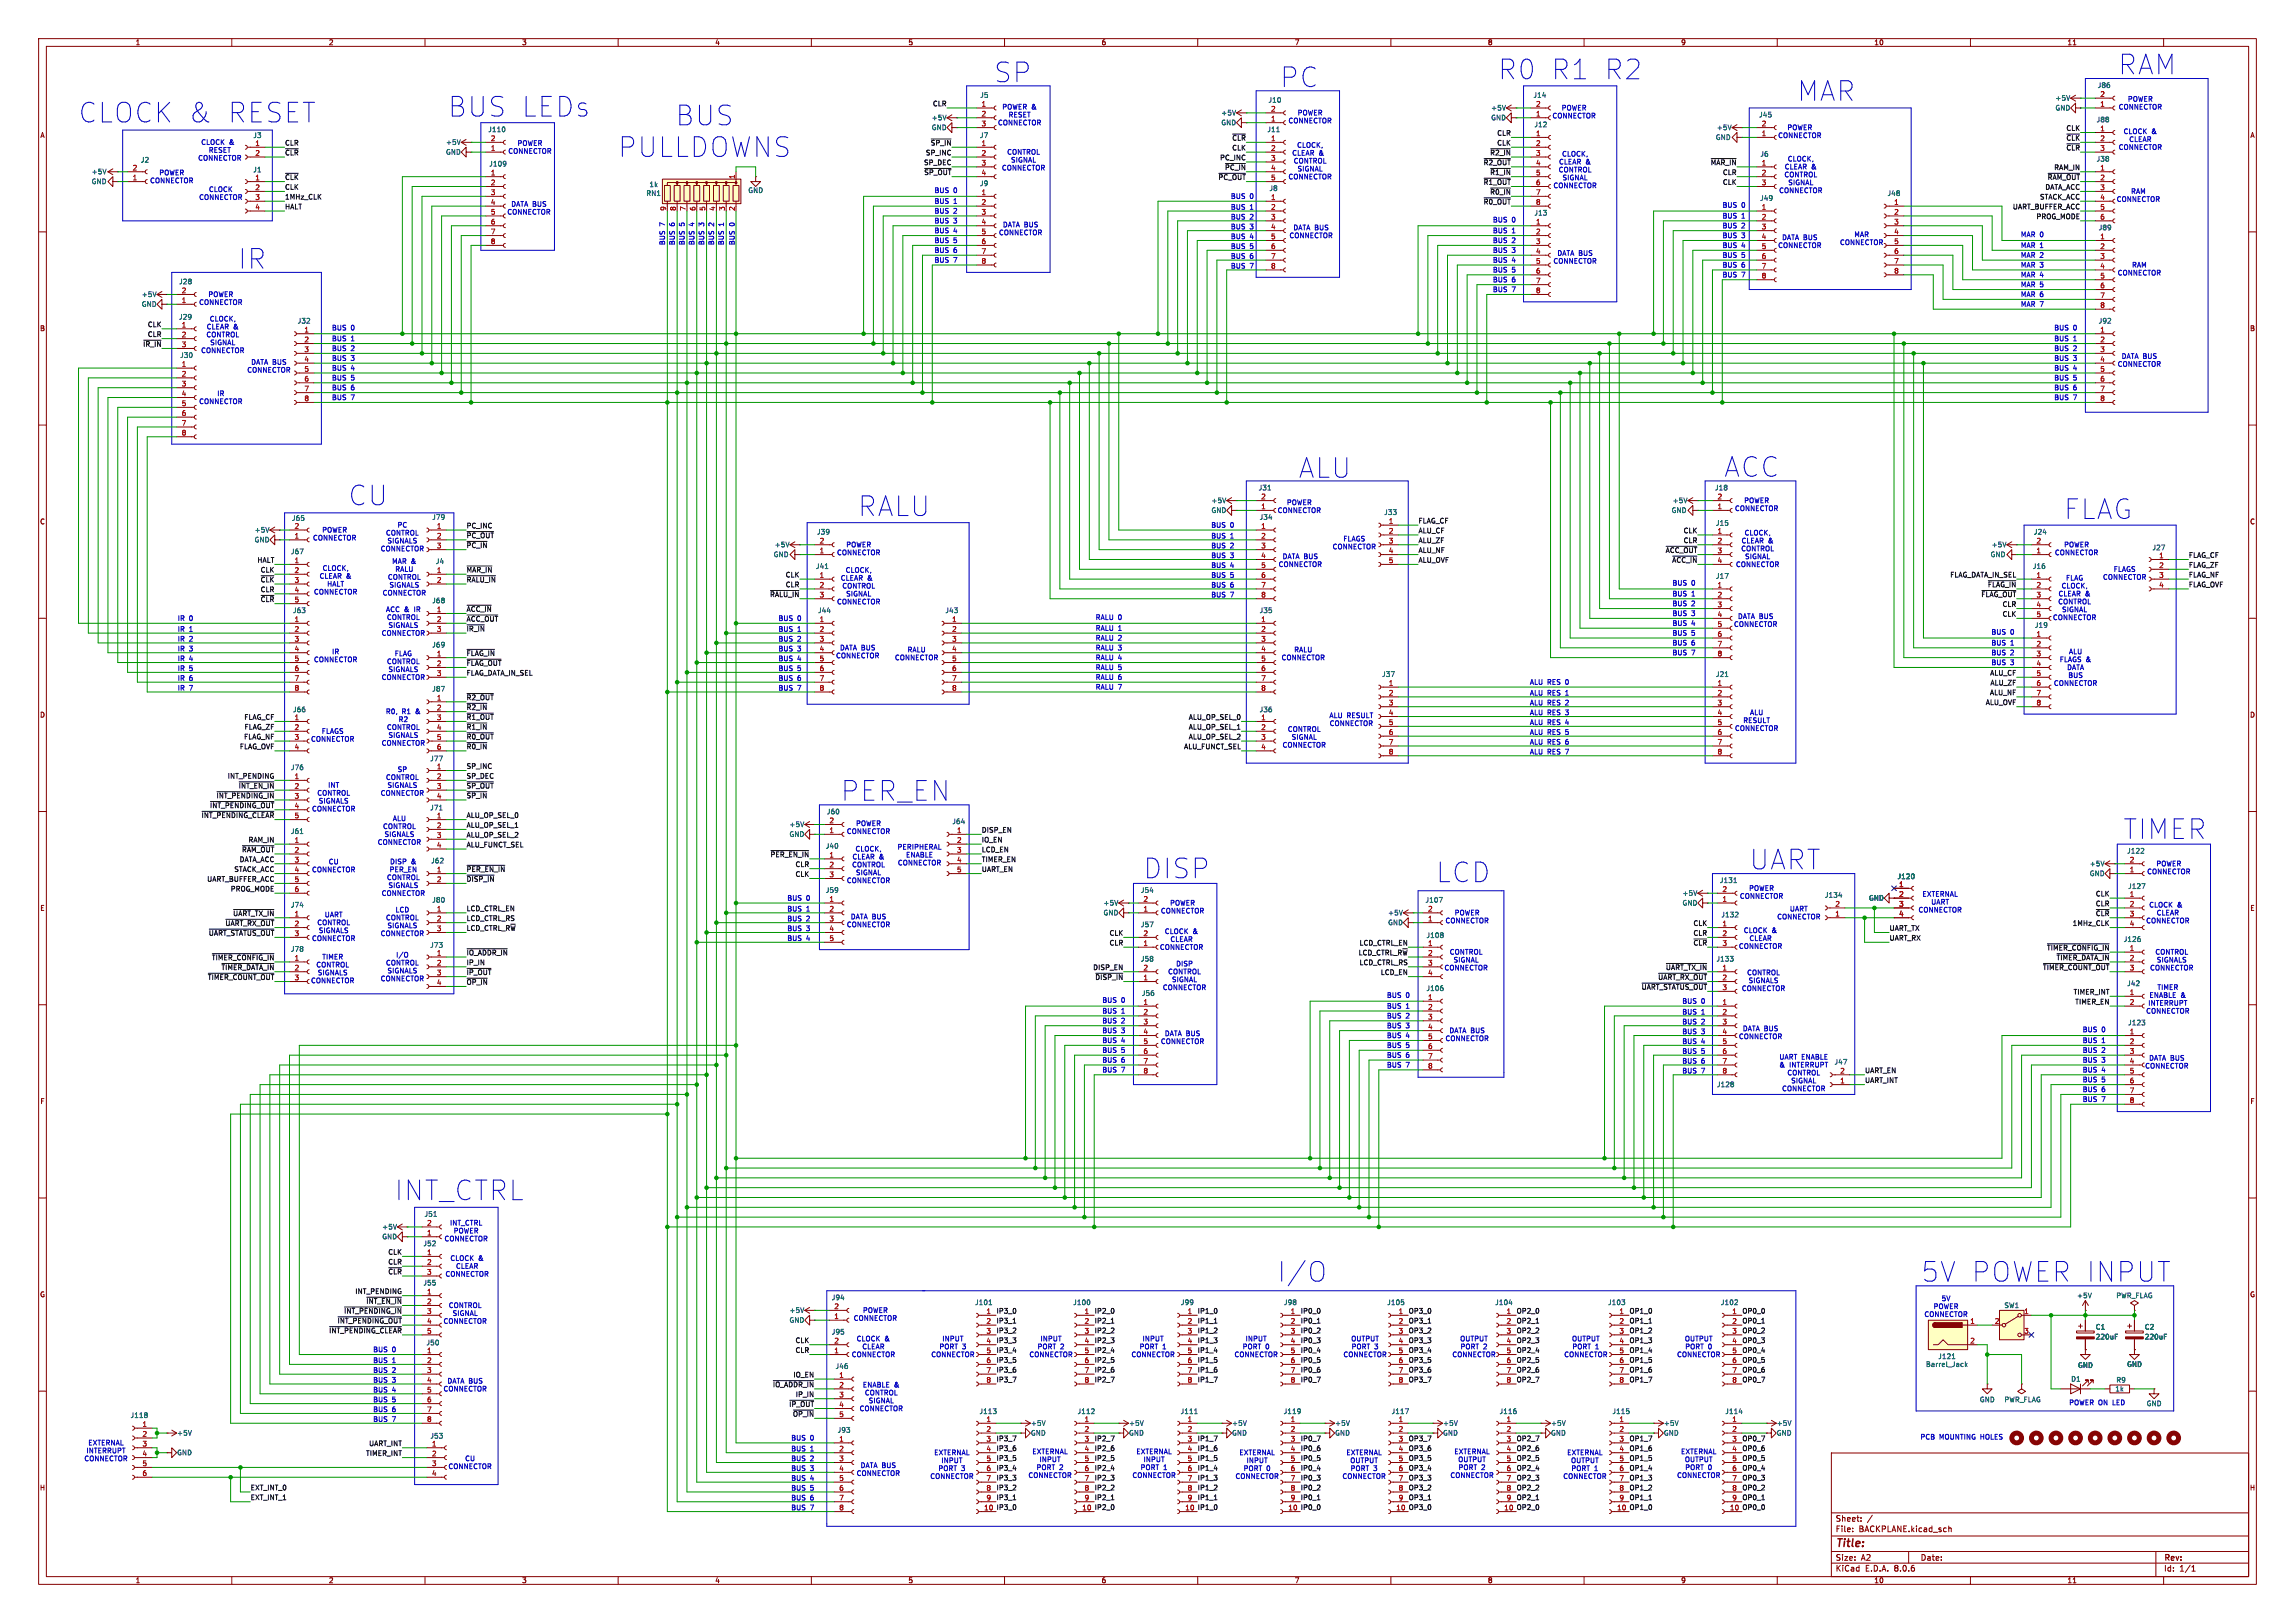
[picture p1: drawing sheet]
<svg xmlns="http://www.w3.org/2000/svg" width="594mm" height="420mm" viewBox="0 0 594 420" stroke-linecap="round" stroke-linejoin="round" font-family="sans-serif">
<defs><g id="words">
<g font-size="7.1" fill="#0000c2">
<text x="257.4" y="21.6">SP</text>
<text x="331.5" y="22.8">PC</text>
<text x="387.9" y="20.8">R0 R1 R2</text>
<text x="548.4" y="19.5">RAM</text>
<text x="465.4" y="26.4">MAR</text>
<text x="20.5" y="32">CLOCK &amp; RESET</text>
<text x="116.1" y="30.5">BUS LEDs</text>
<text x="175" y="32.7">BUS</text>
<text x="61.8" y="69.8">IR</text>
<text x="336.3" y="123.9">ALU</text>
<text x="446.4" y="123.7">ACC</text>
<text x="90.3" y="131">CU</text>
<text x="222.2" y="133.8">RALU</text>
<text x="534.4" y="134.6">FLAG</text>
<text x="217.8" y="207.5">PER_EN</text>
<text x="549.7" y="217.4">TIMER</text>
<text x="296.1" y="227.6">DISP</text>
<text x="453" y="225.3">UART</text>
<text x="371.9" y="228.6">LCD</text>
<text x="102.3" y="310.9">INT_CTRL</text>
<text x="330.8" y="332">I/O</text>
<text x="497.5" y="332">5V POWER INPUT</text>
</g>
<text font-size="7.1" fill="#009600" x="160.2" y="40.9">PULLDOWNS</text>
<text font-size="2.8" fill="#840000" x="475" y="400.9">Title:</text>
<g font-size="2.1" fill="#840000">
<text x="475" y="394">Sheet:</text>
<text x="475" y="396.7">File:</text>
<text x="481.1" y="396.7">BACKPLANE.kicad_sch</text>
<text x="475" y="406.9">KiCad</text>
<text x="475" y="404.1">Size:</text>
<text x="481.7" y="404.1">A2</text>
<text x="482.7" y="406.9">E.D.A.</text>
<text x="490.3" y="406.9">8.0.6</text>
<text x="497" y="404.1">Date:</text>
<text x="560" y="404.3">Rev:</text>
<text x="560" y="406.9">Id:</text>
<text x="564.1" y="406.9">1/1</text>
</g>
<g font-size="1.8" fill="#840000">
<text x="35" y="11.9">1</text>
<text x="85" y="11.9">2</text>
<text x="135" y="11.9">3</text>
<text x="185" y="11.9">4</text>
<text x="235" y="11.9">5</text>
<text x="285" y="11.9">6</text>
<text x="335" y="11.9">7</text>
<text x="385" y="11.9">8</text>
<text x="435" y="11.9">9</text>
<text x="485" y="11.9">10</text>
<text x="535" y="11.9">11</text>
<text x="10.3" y="35.9">A</text>
<text x="582.3" y="35.9">A</text>
<text x="10.3" y="85.9">B</text>
<text x="582.3" y="85.9">B</text>
<text x="10.3" y="135.9">C</text>
<text x="582.3" y="135.9">C</text>
<text x="10.3" y="185.9">D</text>
<text x="582.3" y="185.9">D</text>
<text x="10.3" y="235.9">E</text>
<text x="582.3" y="235.9">E</text>
<text x="10.3" y="285.9">F</text>
<text x="582.3" y="285.9">F</text>
<text x="10.3" y="335.9">G</text>
<text x="582.3" y="335.9">G</text>
<text x="10.2" y="385.9">H</text>
<text x="582.2" y="385.9">H</text>
<text x="35" y="409.9">1</text>
<text x="85" y="409.9">2</text>
<text x="135" y="409.9">3</text>
<text x="185" y="409.9">4</text>
<text x="235" y="409.9">5</text>
<text x="285" y="409.9">6</text>
<text x="335" y="409.9">7</text>
<text x="385" y="409.9">8</text>
<text x="435" y="409.9">9</text>
<text x="485" y="409.9">10</text>
<text x="535" y="409.9">11</text>
</g>
<g font-size="1.8" fill="#006464">
<text x="542.8" y="23">J86</text>
<text x="253.6" y="25.5">J5</text>
<text x="328.2" y="26.8">J10</text>
<text x="385.8" y="28.8">+5V</text>
<text x="396.8" y="25.5">J14</text>
<text x="531.9" y="26.3">+5V</text>
<text x="531.9" y="28.8">GND</text>
<text x="65.4" y="35.9">J3</text>
<text x="126.2" y="34.4">J110</text>
<text x="241" y="31.3">+5V</text>
<text x="241" y="33.9">GND</text>
<text x="253.5" y="35.9">J7</text>
<text x="316" y="32.6">GND</text>
<text x="316" y="30.1">+5V</text>
<text x="327.9" y="34.4">J11</text>
<text x="385.8" y="31.3">GND</text>
<text x="397" y="33.1">J12</text>
<text x="444.2" y="33.9">+5V</text>
<text x="455.2" y="30.6">J45</text>
<text x="542.5" y="31.9">J88</text>
<text x="115.3" y="37.7">+5V</text>
<text x="115.3" y="40.2">GND</text>
<text x="444" y="36.4">GND</text>
<text x="455.5" y="40.7">J6</text>
<text x="23.6" y="47.9">GND</text>
<text x="23.6" y="45.3">+5V</text>
<text x="36.3" y="42.3">J2</text>
<text x="65.4" y="44.8">J1</text>
<text x="126.5" y="43.3">J109</text>
<text x="542.5" y="42">J38</text>
<text x="167.2" y="50.9">RN1</text>
<text x="168" y="48.6">1k</text>
<text x="193.5" y="50.1">GND</text>
<text x="253.5" y="48.4">J9</text>
<text x="328.4" y="49.6">J8</text>
<text x="455.4" y="52.2">J49</text>
<text x="488.4" y="50.9">J48</text>
<text x="397" y="56">J13</text>
<text x="543.1" y="59.8">J89</text>
<text x="36.6" y="77.1">+5V</text>
<text x="46.2" y="73.8">J28</text>
<text x="36.6" y="79.6">GND</text>
<text x="46.2" y="82.9">J29</text>
<text x="76.9" y="83.9">J32</text>
<text x="543.1" y="83.9">J92</text>
<text x="46.5" y="92.8">J30</text>
<text x="313.4" y="130.4">+5V</text>
<text x="325.6" y="127.1">J31</text>
<text x="432.8" y="130.4">+5V</text>
<text x="443.7" y="127.1">J18</text>
<text x="75.4" y="135">J65</text>
<text x="111.7" y="134.7">J79</text>
<text x="313.4" y="132.9">GND</text>
<text x="325.9" y="134.7">J34</text>
<text x="358.1" y="133.5">J33</text>
<text x="432.5" y="132.9">GND</text>
<text x="444" y="136.2">J15</text>
<text x="65.8" y="138">+5V</text>
<text x="65.8" y="140.6">GND</text>
<text x="75.2" y="143.6">J67</text>
<text x="200.4" y="141.8">+5V</text>
<text x="211.3" y="138.5">J39</text>
<text x="515.4" y="141.8">+5V</text>
<text x="526.3" y="138.5">J24</text>
<text x="557" y="142.6">J27</text>
<text x="112.7" y="146.2">J4</text>
<text x="200.1" y="144.4">GND</text>
<text x="211.1" y="147.4">J41</text>
<text x="444" y="150">J17</text>
<text x="515.1" y="144.4">GND</text>
<text x="526" y="147.4">J16</text>
<text x="75.7" y="158.9">J63</text>
<text x="111.7" y="156.3">J68</text>
<text x="211.6" y="158.9">J44</text>
<text x="244.6" y="158.9">J43</text>
<text x="325.9" y="158.9">J35</text>
<text x="111.7" y="167.7">J69</text>
<text x="526.6" y="162.7">J19</text>
<text x="111.7" y="179.2">J87</text>
<text x="357.6" y="175.4">J37</text>
<text x="444" y="175.4">J21</text>
<text x="75.7" y="184.5">J66</text>
<text x="325.9" y="184.5">J36</text>
<text x="111.2" y="197.2">J77</text>
<text x="75.2" y="199.5">J76</text>
<text x="111.2" y="209.9">J71</text>
<text x="204.2" y="214.2">+5V</text>
<text x="213.9" y="210.9">J60</text>
<text x="246.4" y="213.5">J64</text>
<text x="75.2" y="216">J61</text>
<text x="204.2" y="216.8">GND</text>
<text x="213.6" y="219.8">J40</text>
<text x="550.4" y="221.1">J122</text>
<text x="111.5" y="223.6">J62</text>
<text x="491" y="227.7">J120</text>
<text x="540.8" y="226.9">GND</text>
<text x="540.8" y="224.4">+5V</text>
<text x="111.7" y="233.8">J80</text>
<text x="213.6" y="231.2">J59</text>
<text x="295.2" y="231.2">J54</text>
<text x="368.8" y="233.8">J107</text>
<text x="435.4" y="232">+5V</text>
<text x="445" y="228.7">J131</text>
<text x="472.2" y="232.5">J134</text>
<text x="483.6" y="233.3">GND</text>
<text x="550.7" y="230.2">J127</text>
<text x="75.2" y="235.1">J74</text>
<text x="285.5" y="237.1">GND</text>
<text x="285.5" y="234.5">+5V</text>
<text x="359.2" y="239.6">GND</text>
<text x="359.2" y="237.1">+5V</text>
<text x="435.4" y="234.5">GND</text>
<text x="445.4" y="237.6">J132</text>
<text x="111.2" y="245.5">J73</text>
<text x="295.2" y="240.1">J57</text>
<text x="369.1" y="242.9">J108</text>
<text x="549.5" y="243.9">J126</text>
<text x="75.2" y="246.5">J78</text>
<text x="295.2" y="249">J58</text>
<text x="444.1" y="249">J133</text>
<text x="295.4" y="257.9">J56</text>
<text x="369.1" y="256.6">J106</text>
<text x="550.4" y="255.4">J42</text>
<text x="550.7" y="265.5">J123</text>
<text x="474.7" y="275.7">J47</text>
<text x="444.3" y="281.5">J128</text>
<text x="109.7" y="315.1">J51</text>
<text x="98.8" y="318.4">+5V</text>
<text x="98.8" y="320.9">GND</text>
<text x="109.5" y="322.7">J52</text>
<text x="109.5" y="332.8">J55</text>
<text x="204.2" y="340">+5V</text>
<text x="215.1" y="336.7">J94</text>
<text x="252.2" y="337.9">J101</text>
<text x="277.6" y="337.9">J100</text>
<text x="305.5" y="337.9">J99</text>
<text x="332.2" y="337.9">J98</text>
<text x="358.9" y="337.9">J105</text>
<text x="386.9" y="337.9">J104</text>
<text x="416.1" y="337.9">J103</text>
<text x="445.3" y="337.9">J102</text>
<text x="518.7" y="338.7">SW1</text>
<text x="537.5" y="336.1">+5V</text>
<text x="547.6" y="336.1">PWR_FLAG</text>
<text x="204.2" y="342.5">GND</text>
<text x="215.1" y="345.5">J95</text>
<text x="542.3" y="344.3">C1</text>
<text x="542.3" y="346.8">220uF</text>
<text x="555" y="344.3">C2</text>
<text x="555" y="346.8">220uF</text>
<text x="110.2" y="348.3">J50</text>
<text x="498.4" y="353.9">Barrel_Jack</text>
<text x="501.5" y="351.9">J121</text>
<text x="550.4" y="353.9">GND</text>
<text x="216.1" y="354.4">J46</text>
<text x="536" y="357.7">D1</text>
<text x="537.7" y="354.2">GND</text>
<text x="547.6" y="358">R9</text>
<text x="512.3" y="363.1">GND</text>
<text x="518.7" y="363.1">PWR_FLAG</text>
<text x="547.4" y="360.3">1k</text>
<text x="555.5" y="364.1">GND</text>
<text x="33.7" y="367.1">J118</text>
<text x="45.7" y="371.7">+5V</text>
<text x="216.7" y="370.9">J93</text>
<text x="253.4" y="366.1">J113</text>
<text x="266.7" y="369.2">+5V</text>
<text x="266.7" y="371.7">GND</text>
<text x="278.8" y="366.1">J112</text>
<text x="292.1" y="371.7">GND</text>
<text x="292.1" y="369.2">+5V</text>
<text x="305.4" y="366.1">J111</text>
<text x="318.8" y="369.2">+5V</text>
<text x="318.8" y="371.7">GND</text>
<text x="332.1" y="366.1">J119</text>
<text x="345.4" y="371.7">GND</text>
<text x="345.4" y="369.2">+5V</text>
<text x="360.1" y="366.1">J117</text>
<text x="373.4" y="369.2">+5V</text>
<text x="373.4" y="371.7">GND</text>
<text x="388" y="366.1">J116</text>
<text x="401.3" y="369.2">+5V</text>
<text x="401.3" y="371.7">GND</text>
<text x="417.2" y="366.1">J115</text>
<text x="430.5" y="371.7">GND</text>
<text x="430.5" y="369.2">+5V</text>
<text x="446.4" y="366.1">J114</text>
<text x="459.7" y="371.7">GND</text>
<text x="459.7" y="369.2">+5V</text>
<text x="45.7" y="376.8">GND</text>
<text x="111.3" y="372.5">J53</text>
</g>
<g font-size="1.8" fill="#0f0f0f">
<text x="241.3" y="27.6">CLR</text>
<text x="387.4" y="35.2">CLR</text>
<text x="534.7" y="33.9">CLK</text>
<text x="73.7" y="37.7">CLR</text>
<text x="73.7" y="40.3">~{CLR}</text>
<text x="239.5" y="40.3">SP_INC</text>
<text x="240.8" y="37.7">~{SP_IN}</text>
<text x="315.7" y="41.6">PC_INC</text>
<text x="318.8" y="39">CLK</text>
<text x="318.8" y="36.5">~{CLR}</text>
<text x="385.6" y="40.3">~{R2_IN}</text>
<text x="387.4" y="37.7">CLK</text>
<text x="534.7" y="39">~{CLR}</text>
<text x="534.7" y="36.5">~{CLK}</text>
<text x="73.7" y="46.6">~{CLK}</text>
<text x="239" y="42.8">SP_DEC</text>
<text x="239.1" y="45.4">~{SP_OUT}</text>
<text x="315.2" y="46.6">~{PC_OUT}</text>
<text x="316.9" y="44.1">~{PC_IN}</text>
<text x="383.9" y="42.8">~{R2_OUT}</text>
<text x="383.9" y="47.9">~{R1_OUT}</text>
<text x="385.6" y="45.4">~{R1_IN}</text>
<text x="442.7" y="42.8">~{MAR_IN}</text>
<text x="445.8" y="45.4">CLR</text>
<text x="445.8" y="47.9">CLK</text>
<text x="529.9" y="46.6">~{RAM_OUT}</text>
<text x="531.6" y="44.1">RAM_IN</text>
<text x="73.7" y="51.7">1MHz_CLK</text>
<text x="73.7" y="49.2">CLK</text>
<text x="383.9" y="53">~{R0_OUT}</text>
<text x="385.6" y="50.4">~{R0_IN}</text>
<text x="527.9" y="51.7">STACK_ACC</text>
<text x="529.3" y="49.2">DATA_ACC</text>
<text x="73.7" y="54.3">HALT</text>
<text x="520.9" y="54.3">UART_BUFFER_ACC</text>
<text x="527" y="56.8">PROG_MODE</text>
<text x="36.9" y="89.8">~{IR_IN}</text>
<text x="38.1" y="87.3">CLR</text>
<text x="38.1" y="84.7">CLK</text>
<text x="120.6" y="136.8">PC_INC</text>
<text x="367" y="135.5">FLAG_CF</text>
<text x="120.6" y="141.9">~{PC_IN}</text>
<text x="120.6" y="139.3">~{PC_OUT}</text>
<text x="367" y="138.1">ALU_CF</text>
<text x="367" y="140.6">ALU_ZF</text>
<text x="367" y="143.2">ALU_NF</text>
<text x="431" y="143.2">~{ACC_OUT}</text>
<text x="435.6" y="140.6">CLR</text>
<text x="435.6" y="138.1">CLK</text>
<text x="66.5" y="145.7">HALT</text>
<text x="67.3" y="148.2">CLK</text>
<text x="120.6" y="148.2">~{MAR_IN}</text>
<text x="203.2" y="149.5">CLK</text>
<text x="367" y="145.7">ALU_OVF</text>
<text x="432.7" y="145.7">~{ACC_IN}</text>
<text x="504.7" y="149.5">FLAG_DATA_IN_SEL</text>
<text x="566.4" y="144.4">FLAG_CF</text>
<text x="566.4" y="149.5">FLAG_NF</text>
<text x="566.4" y="147">FLAG_ZF</text>
<text x="67.3" y="155.9">~{CLR}</text>
<text x="67.3" y="153.3">CLR</text>
<text x="67.3" y="150.8">~{CLK}</text>
<text x="120.6" y="150.8">~{RALU_IN}</text>
<text x="199.2" y="154.6">~{RALU_IN}</text>
<text x="203.2" y="152">CLR</text>
<text x="512.7" y="154.6">~{FLAG_OUT}</text>
<text x="514.4" y="152">~{FLAG_IN}</text>
<text x="566.4" y="152">FLAG_OVF</text>
<text x="120.6" y="160.9">~{ACC_OUT}</text>
<text x="120.6" y="158.4">~{ACC_IN}</text>
<text x="518.2" y="159.7">CLK</text>
<text x="518.2" y="157.1">CLR</text>
<text x="120.6" y="163.5">~{IR_IN}</text>
<text x="120.6" y="169.8">~{FLAG_IN}</text>
<text x="120.6" y="172.4">~{FLAG_OUT}</text>
<text x="120.6" y="174.9">FLAG_DATA_IN_SEL</text>
<text x="514.9" y="180">ALU_NF</text>
<text x="515" y="174.9">ALU_CF</text>
<text x="515.1" y="177.5">ALU_ZF</text>
<text x="120.6" y="181.3">~{R2_OUT}</text>
<text x="120.6" y="183.8">~{R2_IN}</text>
<text x="513.8" y="182.5">ALU_OVF</text>
<text x="63.1" y="191.4">FLAG_NF</text>
<text x="63.1" y="186.3">FLAG_CF</text>
<text x="63.2" y="188.9">FLAG_ZF</text>
<text x="120.6" y="186.3">~{R1_OUT}</text>
<text x="120.6" y="188.9">~{R1_IN}</text>
<text x="120.6" y="191.4">~{R0_OUT}</text>
<text x="307.6" y="191.4">ALU_OP_SEL_2</text>
<text x="307.6" y="186.3">ALU_OP_SEL_0</text>
<text x="307.6" y="188.9">ALU_OP_SEL_1</text>
<text x="62" y="194">FLAG_OVF</text>
<text x="120.6" y="194">~{R0_IN}</text>
<text x="306.3" y="194">ALU_FUNCT_SEL</text>
<text x="58.8" y="201.6">INT_PENDING</text>
<text x="120.6" y="199">SP_INC</text>
<text x="120.6" y="201.6">SP_DEC</text>
<text x="54.2" y="209.2">~{INT_PENDING_OUT}</text>
<text x="55.9" y="206.7">~{INT_PENDING_IN}</text>
<text x="61.7" y="204.1">~{INT_EN_IN}</text>
<text x="120.6" y="206.7">~{SP_IN}</text>
<text x="120.6" y="204.1">~{SP_OUT}</text>
<text x="52" y="211.7">~{INT_PENDING_CLEAR}</text>
<text x="120.6" y="214.3">ALU_OP_SEL_1</text>
<text x="120.6" y="211.7">ALU_OP_SEL_0</text>
<text x="254" y="215.6">DISP_EN</text>
<text x="62.5" y="220.6">~{RAM_OUT}</text>
<text x="64.2" y="218.1">RAM_IN</text>
<text x="120.6" y="216.8">ALU_OP_SEL_2</text>
<text x="120.6" y="219.4">ALU_FUNCT_SEL</text>
<text x="199.3" y="221.9">~{PER_EN_IN}</text>
<text x="254" y="220.6">LCD_EN</text>
<text x="254" y="218.1">IO_EN</text>
<text x="60.5" y="225.7">STACK_ACC</text>
<text x="61.9" y="223.2">DATA_ACC</text>
<text x="120.6" y="225.7">~{PER_EN_IN}</text>
<text x="205.8" y="224.4">CLR</text>
<text x="205.8" y="227">CLK</text>
<text x="254" y="225.7">UART_EN</text>
<text x="254" y="223.2">TIMER_EN</text>
<text x="53.5" y="228.3">UART_BUFFER_ACC</text>
<text x="59.6" y="230.8">PROG_MODE</text>
<text x="120.6" y="228.3">~{DISP_IN}</text>
<text x="542.3" y="232.1">CLK</text>
<text x="58.2" y="239.7">~{UART_RX_OUT}</text>
<text x="60.2" y="237.1">~{UART_TX_IN}</text>
<text x="120.6" y="238.4">LCD_CTRL_RS</text>
<text x="120.6" y="235.9">LCD_CTRL_EN</text>
<text x="438.2" y="239.7">CLK</text>
<text x="536.3" y="239.7">1MHz_CLK</text>
<text x="542.3" y="234.6">CLR</text>
<text x="542.3" y="237.1">~{CLR}</text>
<text x="53.9" y="242.2">~{UART_STATUS_OUT}</text>
<text x="120.6" y="241">LCD_CTRL_R~{W}</text>
<text x="287.1" y="242.2">CLK</text>
<text x="287.1" y="244.8">CLR</text>
<text x="351.8" y="244.8">LCD_CTRL_EN</text>
<text x="438.2" y="242.2">CLR</text>
<text x="438.2" y="244.8">~{CLR}</text>
<text x="488.9" y="241">UART_TX</text>
<text x="488.9" y="243.5">UART_RX</text>
<text x="54.7" y="248.6">~{TIMER_CONFIG_IN}</text>
<text x="57.2" y="251.1">~{TIMER_DATA_IN}</text>
<text x="120.6" y="247.3">~{IO_ADDR_IN}</text>
<text x="120.6" y="249.8">IP_IN</text>
<text x="282.8" y="251.1">DISP_EN</text>
<text x="351.5" y="247.3">LCD_CTRL_R~{W}</text>
<text x="351.8" y="249.8">LCD_CTRL_RS</text>
<text x="528.7" y="251.1">~{TIMER_COUNT_OUT}</text>
<text x="529.7" y="246">~{TIMER_CONFIG_IN}</text>
<text x="532.2" y="248.6">~{TIMER_DATA_IN}</text>
<text x="53.7" y="253.7">~{TIMER_COUNT_OUT}</text>
<text x="120.6" y="252.4">~{IP_OUT}</text>
<text x="120.6" y="254.9">~{OP_IN}</text>
<text x="283.4" y="253.7">~{DISP_IN}</text>
<text x="357.3" y="252.4">LCD_EN</text>
<text x="536.6" y="257.5">TIMER_INT</text>
<text x="537" y="260">TIMER_EN</text>
<text x="482.6" y="277.8">UART_EN</text>
<text x="482.6" y="280.3">UART_INT</text>
<text x="100.4" y="329.9">~{CLR}</text>
<text x="100.4" y="324.8">CLK</text>
<text x="100.4" y="327.3">CLR</text>
<text x="91.8" y="334.9">INT_PENDING</text>
<text x="88.9" y="340">~{INT_PENDING_IN}</text>
<text x="94.7" y="337.5">~{INT_EN_IN}</text>
<text x="257.8" y="340">IP3_0</text>
<text x="283.2" y="340">IP2_0</text>
<text x="309.9" y="340">IP1_0</text>
<text x="336.5" y="340">IP0_0</text>
<text x="364.5" y="340">OP3_0</text>
<text x="392.4" y="340">OP2_0</text>
<text x="421.6" y="340">OP1_0</text>
<text x="450.8" y="340">OP0_0</text>
<text x="85.1" y="345.1">~{INT_PENDING_CLEAR}</text>
<text x="87.2" y="342.6">~{INT_PENDING_OUT}</text>
<text x="205.8" y="347.6">CLK</text>
<text x="257.8" y="347.6">IP3_3</text>
<text x="257.8" y="345.1">IP3_2</text>
<text x="257.8" y="342.6">IP3_1</text>
<text x="283.2" y="347.6">IP2_3</text>
<text x="283.2" y="345.1">IP2_2</text>
<text x="283.2" y="342.6">IP2_1</text>
<text x="309.9" y="342.6">IP1_1</text>
<text x="309.9" y="345.1">IP1_2</text>
<text x="309.9" y="347.6">IP1_3</text>
<text x="336.5" y="342.6">IP0_1</text>
<text x="336.5" y="345.1">IP0_2</text>
<text x="336.5" y="347.6">IP0_3</text>
<text x="364.5" y="342.6">OP3_1</text>
<text x="364.5" y="345.1">OP3_2</text>
<text x="364.5" y="347.6">OP3_3</text>
<text x="392.4" y="345.1">OP2_2</text>
<text x="392.4" y="347.6">OP2_3</text>
<text x="392.4" y="342.6">OP2_1</text>
<text x="421.6" y="342.6">OP1_1</text>
<text x="421.6" y="347.6">OP1_3</text>
<text x="421.6" y="345.1">OP1_2</text>
<text x="450.8" y="347.6">OP0_3</text>
<text x="450.8" y="342.6">OP0_1</text>
<text x="450.8" y="345.1">OP0_2</text>
<text x="205.8" y="350.2">CLR</text>
<text x="257.8" y="352.7">IP3_5</text>
<text x="257.8" y="350.2">IP3_4</text>
<text x="283.2" y="350.2">IP2_4</text>
<text x="283.2" y="352.7">IP2_5</text>
<text x="309.9" y="352.7">IP1_5</text>
<text x="309.9" y="350.2">IP1_4</text>
<text x="336.5" y="350.2">IP0_4</text>
<text x="336.5" y="352.7">IP0_5</text>
<text x="364.5" y="352.7">OP3_5</text>
<text x="364.5" y="350.2">OP3_4</text>
<text x="392.4" y="350.2">OP2_4</text>
<text x="392.4" y="352.7">OP2_5</text>
<text x="421.6" y="352.7">OP1_5</text>
<text x="421.6" y="350.2">OP1_4</text>
<text x="450.8" y="350.2">OP0_4</text>
<text x="450.8" y="352.7">OP0_5</text>
<text x="199.9" y="359.1">~{IO_ADDR_IN}</text>
<text x="205.2" y="356.5">IO_EN</text>
<text x="257.8" y="357.8">IP3_7</text>
<text x="257.8" y="355.3">IP3_6</text>
<text x="283.2" y="355.3">IP2_6</text>
<text x="283.2" y="357.8">IP2_7</text>
<text x="309.9" y="355.3">IP1_6</text>
<text x="309.9" y="357.8">IP1_7</text>
<text x="336.5" y="355.3">IP0_6</text>
<text x="336.5" y="357.8">IP0_7</text>
<text x="364.5" y="355.3">OP3_6</text>
<text x="364.5" y="357.8">OP3_7</text>
<text x="392.4" y="355.3">OP2_6</text>
<text x="392.4" y="357.8">OP2_7</text>
<text x="421.6" y="355.3">OP1_6</text>
<text x="421.6" y="357.8">OP1_7</text>
<text x="450.8" y="355.3">OP0_6</text>
<text x="450.8" y="357.8">OP0_7</text>
<text x="204.1" y="364.1">~{IP_OUT}</text>
<text x="205.8" y="361.6">IP_IN</text>
<text x="205.1" y="366.7">~{OP_IN}</text>
<text x="94.6" y="376.8">TIMER_INT</text>
<text x="95.4" y="374.3">UART_INT</text>
<text x="257.8" y="373">IP3_7</text>
<text x="257.8" y="375.6">IP3_6</text>
<text x="283.2" y="375.6">IP2_6</text>
<text x="283.2" y="373">IP2_7</text>
<text x="309.9" y="373">IP1_7</text>
<text x="309.9" y="375.6">IP1_6</text>
<text x="336.5" y="375.6">IP0_6</text>
<text x="336.5" y="373">IP0_7</text>
<text x="364.5" y="375.6">OP3_6</text>
<text x="364.5" y="373">OP3_7</text>
<text x="392.4" y="375.6">OP2_6</text>
<text x="392.4" y="373">OP2_7</text>
<text x="421.6" y="375.6">OP1_6</text>
<text x="421.6" y="373">OP1_7</text>
<text x="450.8" y="373">OP0_7</text>
<text x="450.8" y="375.6">OP0_6</text>
<text x="257.8" y="378.1">IP3_5</text>
<text x="257.8" y="380.7">IP3_4</text>
<text x="257.8" y="383.2">IP3_3</text>
<text x="283.2" y="378.1">IP2_5</text>
<text x="283.2" y="383.2">IP2_3</text>
<text x="283.2" y="380.7">IP2_4</text>
<text x="309.9" y="383.2">IP1_3</text>
<text x="309.9" y="378.1">IP1_5</text>
<text x="309.9" y="380.7">IP1_4</text>
<text x="336.5" y="383.2">IP0_3</text>
<text x="336.5" y="380.7">IP0_4</text>
<text x="336.5" y="378.1">IP0_5</text>
<text x="364.5" y="383.2">OP3_3</text>
<text x="364.5" y="378.1">OP3_5</text>
<text x="364.5" y="380.7">OP3_4</text>
<text x="392.4" y="383.2">OP2_3</text>
<text x="392.4" y="378.1">OP2_5</text>
<text x="392.4" y="380.7">OP2_4</text>
<text x="421.6" y="378.1">OP1_5</text>
<text x="421.6" y="380.7">OP1_4</text>
<text x="421.6" y="383.2">OP1_3</text>
<text x="450.8" y="383.2">OP0_3</text>
<text x="450.8" y="380.7">OP0_4</text>
<text x="450.8" y="378.1">OP0_5</text>
<text x="64.8" y="385.7">EXT_INT_0</text>
<text x="64.8" y="388.3">EXT_INT_1</text>
<text x="257.8" y="388.3">IP3_1</text>
<text x="257.8" y="385.7">IP3_2</text>
<text x="283.2" y="385.7">IP2_2</text>
<text x="283.2" y="388.3">IP2_1</text>
<text x="309.9" y="385.7">IP1_2</text>
<text x="309.9" y="388.3">IP1_1</text>
<text x="336.5" y="388.3">IP0_1</text>
<text x="336.5" y="385.7">IP0_2</text>
<text x="364.5" y="385.7">OP3_2</text>
<text x="364.5" y="388.3">OP3_1</text>
<text x="392.4" y="385.7">OP2_2</text>
<text x="392.4" y="388.3">OP2_1</text>
<text x="421.6" y="388.3">OP1_1</text>
<text x="421.6" y="385.7">OP1_2</text>
<text x="450.8" y="385.7">OP0_2</text>
<text x="450.8" y="388.3">OP0_1</text>
<text x="257.8" y="390.8">IP3_0</text>
<text x="283.2" y="390.8">IP2_0</text>
<text x="309.9" y="390.8">IP1_0</text>
<text x="336.5" y="390.8">IP0_0</text>
<text x="364.5" y="390.8">OP3_0</text>
<text x="392.4" y="390.8">OP2_0</text>
<text x="421.6" y="390.8">OP1_0</text>
<text x="450.8" y="390.8">OP0_0</text>
</g>
<g font-size="1.8" fill="#a90000">
<text x="253.9" y="27.7">1</text>
<text x="328.9" y="29">2</text>
<text x="397.4" y="27.7">2</text>
<text x="543.5" y="27.7">1</text>
<text x="543.5" y="25.1">2</text>
<text x="253.9" y="30.2">2</text>
<text x="253.9" y="32.8">3</text>
<text x="328.9" y="31.5">1</text>
<text x="397.4" y="35.3">1</text>
<text x="397.4" y="30.2">1</text>
<text x="455.9" y="35.3">1</text>
<text x="455.9" y="32.8">2</text>
<text x="543.5" y="34">1</text>
<text x="66" y="37.8">1</text>
<text x="66" y="40.4">2</text>
<text x="126.9" y="39.1">1</text>
<text x="126.9" y="36.6">2</text>
<text x="253.9" y="37.8">1</text>
<text x="253.9" y="40.4">2</text>
<text x="328.9" y="36.6">1</text>
<text x="328.9" y="39.1">2</text>
<text x="328.9" y="41.7">3</text>
<text x="397.4" y="37.8">2</text>
<text x="397.4" y="40.4">3</text>
<text x="543.5" y="36.6">2</text>
<text x="543.5" y="39.1">3</text>
<text x="34.2" y="46.7">1</text>
<text x="34.2" y="44.2">2</text>
<text x="66" y="46.7">1</text>
<text x="126.9" y="45.5">1</text>
<text x="190.2" y="46.4" transform="rotate(-90 190.2 46.4)">1</text>
<text x="253.9" y="42.9">3</text>
<text x="253.9" y="45.5">4</text>
<text x="328.9" y="44.2">4</text>
<text x="328.9" y="46.7">5</text>
<text x="397.4" y="42.9">4</text>
<text x="397.4" y="45.5">5</text>
<text x="455.9" y="42.9">1</text>
<text x="455.9" y="45.5">2</text>
<text x="543.5" y="44.2">1</text>
<text x="543.5" y="46.7">2</text>
<text x="66" y="49.3">2</text>
<text x="66" y="51.8">3</text>
<text x="126.9" y="48">2</text>
<text x="126.9" y="50.5">3</text>
<text x="126.9" y="53.1">4</text>
<text x="253.9" y="50.5">1</text>
<text x="253.9" y="53.1">2</text>
<text x="328.9" y="51.8">1</text>
<text x="397.4" y="48">6</text>
<text x="397.4" y="50.5">7</text>
<text x="397.4" y="53.1">8</text>
<text x="455.9" y="48">3</text>
<text x="490.1" y="53.1">1</text>
<text x="543.5" y="49.3">3</text>
<text x="543.5" y="51.8">4</text>
<text x="66" y="54.4">4</text>
<text x="126.9" y="55.6">5</text>
<text x="126.9" y="58.2">6</text>
<text x="172.5" y="54.7" transform="rotate(-90 172.5 54.7)">9</text>
<text x="175" y="54.7" transform="rotate(-90 175 54.7)">8</text>
<text x="177.5" y="54.7" transform="rotate(-90 177.5 54.7)">7</text>
<text x="180.1" y="54.7" transform="rotate(-90 180.1 54.7)">6</text>
<text x="182.6" y="54.7" transform="rotate(-90 182.6 54.7)">5</text>
<text x="185.2" y="54.7" transform="rotate(-90 185.2 54.7)">4</text>
<text x="187.7" y="54.7" transform="rotate(-90 187.7 54.7)">3</text>
<text x="190.2" y="54.7" transform="rotate(-90 190.2 54.7)">2</text>
<text x="253.9" y="55.6">3</text>
<text x="253.9" y="58.2">4</text>
<text x="328.9" y="54.4">2</text>
<text x="328.9" y="56.9">3</text>
<text x="328.9" y="59.4">4</text>
<text x="397.4" y="58.2">1</text>
<text x="455.9" y="54.4">1</text>
<text x="455.9" y="56.9">2</text>
<text x="455.9" y="59.4">3</text>
<text x="490.1" y="55.6">2</text>
<text x="490.1" y="58.2">3</text>
<text x="543.5" y="54.4">5</text>
<text x="543.5" y="56.9">6</text>
<text x="126.9" y="60.7">7</text>
<text x="126.9" y="63.2">8</text>
<text x="253.9" y="60.7">5</text>
<text x="253.9" y="63.2">6</text>
<text x="253.9" y="65.8">7</text>
<text x="328.9" y="62">5</text>
<text x="328.9" y="64.5">6</text>
<text x="397.4" y="60.7">2</text>
<text x="397.4" y="63.2">3</text>
<text x="397.4" y="65.8">4</text>
<text x="455.9" y="62">4</text>
<text x="455.9" y="64.5">5</text>
<text x="490.1" y="60.7">4</text>
<text x="490.1" y="63.2">5</text>
<text x="490.1" y="65.8">6</text>
<text x="543.5" y="62">1</text>
<text x="543.5" y="64.5">2</text>
<text x="253.9" y="68.3">8</text>
<text x="328.9" y="67.1">7</text>
<text x="328.9" y="69.6">8</text>
<text x="397.4" y="68.3">5</text>
<text x="397.4" y="70.9">6</text>
<text x="455.9" y="67.1">6</text>
<text x="455.9" y="69.6">7</text>
<text x="490.1" y="68.3">7</text>
<text x="490.1" y="70.9">8</text>
<text x="543.5" y="67.1">3</text>
<text x="543.5" y="69.6">4</text>
<text x="46.9" y="75.9">2</text>
<text x="397.4" y="73.4">7</text>
<text x="397.4" y="75.9">8</text>
<text x="455.9" y="72.1">8</text>
<text x="543.5" y="72.1">5</text>
<text x="543.5" y="74.7">6</text>
<text x="543.5" y="77.2">7</text>
<text x="46.9" y="78.5">1</text>
<text x="543.5" y="79.8">8</text>
<text x="46.9" y="84.8">1</text>
<text x="46.9" y="87.4">2</text>
<text x="46.9" y="89.9">3</text>
<text x="78.7" y="86.1">1</text>
<text x="78.7" y="88.6">2</text>
<text x="543.5" y="86.1">1</text>
<text x="543.5" y="88.6">2</text>
<text x="46.9" y="95">1</text>
<text x="78.7" y="91.2">3</text>
<text x="78.7" y="93.7">4</text>
<text x="543.5" y="91.2">3</text>
<text x="543.5" y="93.7">4</text>
<text x="46.9" y="97.5">2</text>
<text x="46.9" y="100.1">3</text>
<text x="78.7" y="96.3">5</text>
<text x="78.7" y="98.8">6</text>
<text x="78.7" y="101.3">7</text>
<text x="543.5" y="96.3">5</text>
<text x="543.5" y="98.8">6</text>
<text x="543.5" y="101.3">7</text>
<text x="46.9" y="102.6">4</text>
<text x="46.9" y="105.2">5</text>
<text x="46.9" y="107.7">6</text>
<text x="78.7" y="103.9">8</text>
<text x="543.5" y="103.9">8</text>
<text x="46.9" y="110.2">7</text>
<text x="46.9" y="112.8">8</text>
<text x="326.3" y="131.8">1</text>
<text x="326.3" y="129.3">2</text>
<text x="444.4" y="131.8">1</text>
<text x="444.4" y="129.3">2</text>
<text x="76.1" y="136.9">2</text>
<text x="113" y="136.9">1</text>
<text x="326.3" y="136.9">1</text>
<text x="359.3" y="135.6">1</text>
<text x="76.1" y="139.4">1</text>
<text x="113" y="139.4">2</text>
<text x="113" y="142">3</text>
<text x="212" y="143.3">1</text>
<text x="212" y="140.7">2</text>
<text x="326.3" y="139.4">2</text>
<text x="326.3" y="142">3</text>
<text x="359.3" y="138.2">2</text>
<text x="359.3" y="140.7">3</text>
<text x="359.3" y="143.3">4</text>
<text x="444.4" y="138.2">1</text>
<text x="444.4" y="140.7">2</text>
<text x="444.4" y="143.3">3</text>
<text x="527" y="143.3">1</text>
<text x="527" y="140.7">2</text>
<text x="76.1" y="145.8">1</text>
<text x="76.1" y="148.3">2</text>
<text x="113" y="148.3">1</text>
<text x="212" y="149.6">1</text>
<text x="326.3" y="144.5">4</text>
<text x="326.3" y="147.1">5</text>
<text x="326.3" y="149.6">6</text>
<text x="359.3" y="145.8">5</text>
<text x="444.4" y="145.8">4</text>
<text x="527" y="149.6">1</text>
<text x="558.7" y="144.5">1</text>
<text x="558.7" y="147.1">2</text>
<text x="558.7" y="149.6">3</text>
<text x="76.1" y="150.9">3</text>
<text x="76.1" y="153.4">4</text>
<text x="76.1" y="156">5</text>
<text x="113" y="150.9">2</text>
<text x="212" y="152.1">2</text>
<text x="212" y="154.7">3</text>
<text x="326.3" y="152.1">7</text>
<text x="326.3" y="154.7">8</text>
<text x="444.4" y="152.1">1</text>
<text x="444.4" y="154.7">2</text>
<text x="527" y="152.1">2</text>
<text x="527" y="154.7">3</text>
<text x="558.7" y="152.1">4</text>
<text x="76.1" y="161">1</text>
<text x="113" y="158.5">1</text>
<text x="113" y="161">2</text>
<text x="212" y="161">1</text>
<text x="246.3" y="161">1</text>
<text x="326.3" y="161">1</text>
<text x="444.4" y="157.2">3</text>
<text x="444.4" y="159.8">4</text>
<text x="527" y="157.2">4</text>
<text x="527" y="159.8">5</text>
<text x="76.1" y="163.6">2</text>
<text x="76.1" y="166.1">3</text>
<text x="113" y="163.6">3</text>
<text x="212" y="163.6">2</text>
<text x="212" y="166.1">3</text>
<text x="246.3" y="163.6">2</text>
<text x="246.3" y="166.1">3</text>
<text x="326.3" y="163.6">2</text>
<text x="326.3" y="166.1">3</text>
<text x="444.4" y="162.3">5</text>
<text x="444.4" y="164.8">6</text>
<text x="444.4" y="167.4">7</text>
<text x="527" y="164.8">1</text>
<text x="527" y="167.4">2</text>
<text x="76.1" y="168.7">4</text>
<text x="76.1" y="171.2">5</text>
<text x="76.1" y="173.7">6</text>
<text x="113" y="169.9">1</text>
<text x="113" y="172.5">2</text>
<text x="212" y="168.7">4</text>
<text x="212" y="171.2">5</text>
<text x="212" y="173.7">6</text>
<text x="246.3" y="168.7">4</text>
<text x="246.3" y="171.2">5</text>
<text x="246.3" y="173.7">6</text>
<text x="326.3" y="168.7">4</text>
<text x="326.3" y="171.2">5</text>
<text x="326.3" y="173.7">6</text>
<text x="444.4" y="169.9">8</text>
<text x="527" y="169.9">3</text>
<text x="527" y="172.5">4</text>
<text x="76.1" y="176.3">7</text>
<text x="76.1" y="178.8">8</text>
<text x="113" y="175">3</text>
<text x="212" y="176.3">7</text>
<text x="212" y="178.8">8</text>
<text x="246.3" y="176.3">7</text>
<text x="246.3" y="178.8">8</text>
<text x="326.3" y="176.3">7</text>
<text x="326.3" y="178.8">8</text>
<text x="359.3" y="177.5">1</text>
<text x="444.4" y="177.5">1</text>
<text x="527" y="175">5</text>
<text x="527" y="177.5">6</text>
<text x="113" y="181.4">1</text>
<text x="113" y="183.9">2</text>
<text x="359.3" y="180.1">2</text>
<text x="359.3" y="182.6">3</text>
<text x="359.3" y="185.2">4</text>
<text x="444.4" y="180.1">2</text>
<text x="444.4" y="182.6">3</text>
<text x="444.4" y="185.2">4</text>
<text x="527" y="180.1">7</text>
<text x="527" y="182.6">8</text>
<text x="76.1" y="186.4">1</text>
<text x="76.1" y="189">2</text>
<text x="76.1" y="191.5">3</text>
<text x="113" y="186.4">3</text>
<text x="113" y="189">4</text>
<text x="113" y="191.5">5</text>
<text x="326.3" y="186.4">1</text>
<text x="326.3" y="189">2</text>
<text x="326.3" y="191.5">3</text>
<text x="359.3" y="187.7">5</text>
<text x="359.3" y="190.2">6</text>
<text x="444.4" y="187.7">5</text>
<text x="444.4" y="190.2">6</text>
<text x="76.1" y="194.1">4</text>
<text x="113" y="194.1">6</text>
<text x="326.3" y="194.1">4</text>
<text x="359.3" y="192.8">7</text>
<text x="359.3" y="195.3">8</text>
<text x="444.4" y="192.8">7</text>
<text x="444.4" y="195.3">8</text>
<text x="76.1" y="201.7">1</text>
<text x="113" y="199.1">1</text>
<text x="113" y="201.7">2</text>
<text x="76.1" y="204.2">2</text>
<text x="76.1" y="206.8">3</text>
<text x="76.1" y="209.3">4</text>
<text x="113" y="204.2">3</text>
<text x="113" y="206.8">4</text>
<text x="76.1" y="211.8">5</text>
<text x="113" y="211.8">1</text>
<text x="113" y="214.4">2</text>
<text x="214.6" y="215.6">1</text>
<text x="214.6" y="213.1">2</text>
<text x="247.6" y="215.6">1</text>
<text x="76.1" y="218.2">1</text>
<text x="76.1" y="220.7">2</text>
<text x="113" y="216.9">3</text>
<text x="113" y="219.5">4</text>
<text x="214.6" y="222">1</text>
<text x="247.6" y="218.2">2</text>
<text x="247.6" y="220.7">3</text>
<text x="76.1" y="223.3">3</text>
<text x="76.1" y="225.8">4</text>
<text x="113" y="225.8">1</text>
<text x="214.6" y="224.5">2</text>
<text x="214.6" y="227.1">3</text>
<text x="247.6" y="223.3">4</text>
<text x="247.6" y="225.8">5</text>
<text x="551.1" y="225.8">1</text>
<text x="551.1" y="223.3">2</text>
<text x="76.1" y="228.3">5</text>
<text x="76.1" y="230.9">6</text>
<text x="113" y="228.3">2</text>
<text x="214.6" y="233.4">1</text>
<text x="295.8" y="233.4">2</text>
<text x="445.7" y="233.4">1</text>
<text x="445.7" y="230.9">2</text>
<text x="491.4" y="229.6">1</text>
<text x="491.4" y="232.2">2</text>
<text x="551.1" y="232.2">1</text>
<text x="76.1" y="237.2">1</text>
<text x="76.1" y="239.8">2</text>
<text x="113" y="236">1</text>
<text x="113" y="238.5">2</text>
<text x="214.6" y="236">2</text>
<text x="214.6" y="238.5">3</text>
<text x="295.8" y="236">1</text>
<text x="369.5" y="238.5">1</text>
<text x="369.5" y="236">2</text>
<text x="445.7" y="239.8">1</text>
<text x="474.9" y="237.2">1</text>
<text x="474.9" y="234.7">2</text>
<text x="491.4" y="234.7">3</text>
<text x="491.4" y="237.2">4</text>
<text x="551.1" y="234.7">2</text>
<text x="551.1" y="237.2">3</text>
<text x="551.1" y="239.8">4</text>
<text x="76.1" y="242.3">3</text>
<text x="113" y="241">3</text>
<text x="214.6" y="241">4</text>
<text x="214.6" y="243.6">5</text>
<text x="295.8" y="244.9">1</text>
<text x="295.8" y="242.3">2</text>
<text x="369.5" y="244.9">1</text>
<text x="445.7" y="242.3">2</text>
<text x="445.7" y="244.9">3</text>
<text x="76.1" y="248.7">1</text>
<text x="76.1" y="251.2">2</text>
<text x="113" y="247.4">1</text>
<text x="113" y="249.9">2</text>
<text x="295.8" y="251.2">2</text>
<text x="369.5" y="247.4">2</text>
<text x="369.5" y="249.9">3</text>
<text x="445.7" y="251.2">1</text>
<text x="551.1" y="246.1">1</text>
<text x="551.1" y="248.7">2</text>
<text x="551.1" y="251.2">3</text>
<text x="76.1" y="253.7">3</text>
<text x="113" y="252.5">3</text>
<text x="113" y="255">4</text>
<text x="295.8" y="253.7">1</text>
<text x="369.5" y="252.5">4</text>
<text x="445.7" y="253.7">2</text>
<text x="551.1" y="257.6">1</text>
<text x="295.8" y="260.1">1</text>
<text x="295.8" y="262.6">2</text>
<text x="369.5" y="258.8">1</text>
<text x="369.5" y="261.4">2</text>
<text x="369.5" y="263.9">3</text>
<text x="445.7" y="260.1">1</text>
<text x="445.7" y="262.6">2</text>
<text x="551.1" y="260.1">2</text>
<text x="295.8" y="265.2">3</text>
<text x="295.8" y="267.7">4</text>
<text x="369.5" y="266.4">4</text>
<text x="369.5" y="269">5</text>
<text x="445.7" y="265.2">3</text>
<text x="445.7" y="267.7">4</text>
<text x="551.1" y="267.7">1</text>
<text x="295.8" y="270.3">5</text>
<text x="295.8" y="272.8">6</text>
<text x="295.8" y="275.3">7</text>
<text x="369.5" y="271.5">6</text>
<text x="369.5" y="274.1">7</text>
<text x="445.7" y="270.3">5</text>
<text x="445.7" y="272.8">6</text>
<text x="445.7" y="275.3">7</text>
<text x="551.1" y="270.3">2</text>
<text x="551.1" y="272.8">3</text>
<text x="551.1" y="275.3">4</text>
<text x="295.8" y="277.9">8</text>
<text x="369.5" y="276.6">8</text>
<text x="445.7" y="277.9">8</text>
<text x="476.2" y="280.4">1</text>
<text x="476.2" y="277.9">2</text>
<text x="551.1" y="277.9">5</text>
<text x="551.1" y="280.4">6</text>
<text x="551.1" y="283">7</text>
<text x="551.1" y="285.5">8</text>
<text x="110.4" y="317.2">2</text>
<text x="110.4" y="319.8">1</text>
<text x="110.4" y="324.9">1</text>
<text x="110.4" y="327.4">2</text>
<text x="110.4" y="329.9">3</text>
<text x="110.4" y="335">1</text>
<text x="110.4" y="337.6">2</text>
<text x="110.4" y="340.1">3</text>
<text x="215.8" y="341.4">1</text>
<text x="215.8" y="338.8">2</text>
<text x="255.2" y="340.1">1</text>
<text x="280.6" y="340.1">1</text>
<text x="307.3" y="340.1">1</text>
<text x="333.9" y="340.1">1</text>
<text x="361.9" y="340.1">1</text>
<text x="389.8" y="340.1">1</text>
<text x="419" y="340.1">1</text>
<text x="448.2" y="340.1">1</text>
<text x="523.8" y="340.1">1</text>
<text x="110.4" y="342.6">4</text>
<text x="110.4" y="345.2">5</text>
<text x="215.8" y="347.7">2</text>
<text x="255.2" y="342.6">2</text>
<text x="255.2" y="345.2">3</text>
<text x="255.2" y="347.7">4</text>
<text x="280.6" y="342.6">2</text>
<text x="280.6" y="345.2">3</text>
<text x="280.6" y="347.7">4</text>
<text x="307.3" y="342.6">2</text>
<text x="307.3" y="345.2">3</text>
<text x="307.3" y="347.7">4</text>
<text x="333.9" y="342.6">2</text>
<text x="333.9" y="345.2">3</text>
<text x="333.9" y="347.7">4</text>
<text x="361.9" y="342.6">2</text>
<text x="361.9" y="345.2">3</text>
<text x="361.9" y="347.7">4</text>
<text x="389.8" y="342.6">2</text>
<text x="389.8" y="345.2">3</text>
<text x="389.8" y="347.7">4</text>
<text x="419" y="342.6">2</text>
<text x="419" y="345.2">3</text>
<text x="419" y="347.7">4</text>
<text x="448.2" y="342.6">2</text>
<text x="448.2" y="345.2">3</text>
<text x="448.2" y="347.7">4</text>
<text x="509.8" y="342.6">1</text>
<text x="509.8" y="347.7">2</text>
<text x="516.2" y="342.6">2</text>
<text x="523.8" y="345.2">3</text>
<text x="110.4" y="350.3">1</text>
<text x="110.4" y="352.8">2</text>
<text x="215.8" y="350.3">1</text>
<text x="255.2" y="350.3">5</text>
<text x="255.2" y="352.8">6</text>
<text x="280.6" y="350.3">5</text>
<text x="280.6" y="352.8">6</text>
<text x="307.3" y="350.3">5</text>
<text x="307.3" y="352.8">6</text>
<text x="333.9" y="350.3">5</text>
<text x="333.9" y="352.8">6</text>
<text x="361.9" y="350.3">5</text>
<text x="361.9" y="352.8">6</text>
<text x="389.8" y="350.3">5</text>
<text x="389.8" y="352.8">6</text>
<text x="419" y="350.3">5</text>
<text x="419" y="352.8">6</text>
<text x="448.2" y="350.3">5</text>
<text x="448.2" y="352.8">6</text>
<text x="110.4" y="355.3">3</text>
<text x="110.4" y="357.9">4</text>
<text x="217.1" y="356.6">1</text>
<text x="217.1" y="359.2">2</text>
<text x="255.2" y="355.3">7</text>
<text x="255.2" y="357.9">8</text>
<text x="280.6" y="355.3">7</text>
<text x="280.6" y="357.9">8</text>
<text x="307.3" y="355.3">7</text>
<text x="307.3" y="357.9">8</text>
<text x="333.9" y="355.3">7</text>
<text x="333.9" y="357.9">8</text>
<text x="361.9" y="355.3">7</text>
<text x="361.9" y="357.9">8</text>
<text x="389.8" y="355.3">7</text>
<text x="389.8" y="357.9">8</text>
<text x="419" y="355.3">7</text>
<text x="419" y="357.9">8</text>
<text x="448.2" y="355.3">7</text>
<text x="448.2" y="357.9">8</text>
<text x="110.4" y="360.4">5</text>
<text x="110.4" y="363">6</text>
<text x="110.4" y="365.5">7</text>
<text x="217.1" y="361.7">3</text>
<text x="217.1" y="364.2">4</text>
<text x="36.8" y="369.3">1</text>
<text x="36.8" y="371.9">2</text>
<text x="110.4" y="368">8</text>
<text x="217.1" y="366.8">5</text>
<text x="255.2" y="368">1</text>
<text x="255.2" y="370.6">2</text>
<text x="280.6" y="368">1</text>
<text x="280.6" y="370.6">2</text>
<text x="307.3" y="368">1</text>
<text x="307.3" y="370.6">2</text>
<text x="333.9" y="368">1</text>
<text x="333.9" y="370.6">2</text>
<text x="361.9" y="368">1</text>
<text x="361.9" y="370.6">2</text>
<text x="389.8" y="368">1</text>
<text x="389.8" y="370.6">2</text>
<text x="419" y="368">1</text>
<text x="419" y="370.6">2</text>
<text x="448.2" y="368">1</text>
<text x="448.2" y="370.6">2</text>
<text x="36.8" y="374.4">3</text>
<text x="36.8" y="376.9">4</text>
<text x="111.7" y="374.4">1</text>
<text x="111.7" y="376.9">2</text>
<text x="217.1" y="373.1">1</text>
<text x="217.1" y="375.7">2</text>
<text x="255.2" y="373.1">3</text>
<text x="255.2" y="375.7">4</text>
<text x="280.6" y="373.1">3</text>
<text x="280.6" y="375.7">4</text>
<text x="307.3" y="373.1">3</text>
<text x="307.3" y="375.7">4</text>
<text x="333.9" y="373.1">3</text>
<text x="333.9" y="375.7">4</text>
<text x="361.9" y="373.1">3</text>
<text x="361.9" y="375.7">4</text>
<text x="389.8" y="373.1">3</text>
<text x="389.8" y="375.7">4</text>
<text x="419" y="373.1">3</text>
<text x="419" y="375.7">4</text>
<text x="448.2" y="373.1">3</text>
<text x="448.2" y="375.7">4</text>
<text x="36.8" y="379.5">5</text>
<text x="36.8" y="382">6</text>
<text x="111.7" y="379.5">3</text>
<text x="111.7" y="382">4</text>
<text x="217.1" y="378.2">3</text>
<text x="217.1" y="380.7">4</text>
<text x="217.1" y="383.3">5</text>
<text x="255.2" y="378.2">5</text>
<text x="255.2" y="380.7">6</text>
<text x="255.2" y="383.3">7</text>
<text x="280.6" y="378.2">5</text>
<text x="280.6" y="380.7">6</text>
<text x="280.6" y="383.3">7</text>
<text x="307.3" y="378.2">5</text>
<text x="307.3" y="380.7">6</text>
<text x="307.3" y="383.3">7</text>
<text x="333.9" y="378.2">5</text>
<text x="333.9" y="380.7">6</text>
<text x="333.9" y="383.3">7</text>
<text x="361.9" y="378.2">5</text>
<text x="361.9" y="380.7">6</text>
<text x="361.9" y="383.3">7</text>
<text x="389.8" y="378.2">5</text>
<text x="389.8" y="380.7">6</text>
<text x="389.8" y="383.3">7</text>
<text x="419" y="378.2">5</text>
<text x="419" y="380.7">6</text>
<text x="419" y="383.3">7</text>
<text x="448.2" y="378.2">5</text>
<text x="448.2" y="380.7">6</text>
<text x="448.2" y="383.3">7</text>
<text x="217.1" y="385.8">6</text>
<text x="217.1" y="388.4">7</text>
<text x="255.2" y="385.8">8</text>
<text x="255.2" y="388.4">9</text>
<text x="280.6" y="385.8">8</text>
<text x="280.6" y="388.4">9</text>
<text x="307.3" y="385.8">8</text>
<text x="307.3" y="388.4">9</text>
<text x="333.9" y="385.8">8</text>
<text x="333.9" y="388.4">9</text>
<text x="361.9" y="385.8">8</text>
<text x="361.9" y="388.4">9</text>
<text x="389.8" y="385.8">8</text>
<text x="389.8" y="388.4">9</text>
<text x="419" y="385.8">8</text>
<text x="419" y="388.4">9</text>
<text x="448.2" y="385.8">8</text>
<text x="448.2" y="388.4">9</text>
<text x="217.1" y="390.9">8</text>
<text x="254.6" y="390.9">10</text>
<text x="280" y="390.9">10</text>
<text x="306.7" y="390.9">10</text>
<text x="333.3" y="390.9">10</text>
<text x="361.3" y="390.9">10</text>
<text x="389.2" y="390.9">10</text>
<text x="418.4" y="390.9">10</text>
<text x="447.6" y="390.9">10</text>
</g>
<g font-size="1.8" fill="#0000c2">
<text x="259.3" y="28.5">POWER &amp;</text>
<text x="404.1" y="28.8">POWER</text>
<text x="548.2" y="28.6">CONNECTOR</text>
<text x="550.6" y="26.5">POWER</text>
<text x="258.2" y="32.6">CONNECTOR</text>
<text x="260.9" y="30.6">RESET</text>
<text x="333.4" y="32.1">CONNECTOR</text>
<text x="335.8" y="30.1">POWER</text>
<text x="401.7" y="30.8">CONNECTOR</text>
<text x="460.1" y="35.9">CONNECTOR</text>
<text x="462.5" y="33.9">POWER</text>
<text x="549.5" y="34.9">CLOCK</text>
<text x="556.9" y="34.9">&amp;</text>
<text x="51.2" y="41.8">CONNECTOR</text>
<text x="52" y="37.7">CLOCK</text>
<text x="53.9" y="39.7">RESET</text>
<text x="59.3" y="37.7">&amp;</text>
<text x="131.4" y="40">CONNECTOR</text>
<text x="133.8" y="37.9">POWER</text>
<text x="260.6" y="40.2">CONTROL</text>
<text x="334.3" y="40.5">CLEAR &amp;</text>
<text x="335.6" y="38.4">CLOCK,</text>
<text x="404.2" y="40.7">CLOCK,</text>
<text x="462.6" y="42">CLOCK,</text>
<text x="548.2" y="39">CONNECTOR</text>
<text x="551" y="36.9">CLEAR</text>
<text x="38.7" y="47.6">CONNECTOR</text>
<text x="41.1" y="45.6">POWER</text>
<text x="259.2" y="44.3">CONNECTOR</text>
<text x="261.6" y="42.3">SIGNAL</text>
<text x="333.4" y="46.6">CONNECTOR</text>
<text x="334.7" y="42.5">CONTROL</text>
<text x="335.7" y="44.6">SIGNAL</text>
<text x="403.3" y="44.8">CONTROL</text>
<text x="403.4" y="42.8">CLEAR &amp;</text>
<text x="404.3" y="46.9">SIGNAL</text>
<text x="461.7" y="46.1">CONTROL</text>
<text x="461.8" y="44">CLEAR &amp;</text>
<text x="51.4" y="51.9">CONNECTOR</text>
<text x="54" y="49.9">CLOCK</text>
<text x="132.2" y="53.7">DATA BUS</text>
<text x="241.8" y="52.9">BUS</text>
<text x="241.8" y="50.1">BUS</text>
<text x="246.7" y="52.9">1</text>
<text x="246.7" y="50.1">0</text>
<text x="318.5" y="51.7">BUS</text>
<text x="323.4" y="51.7">0</text>
<text x="401.9" y="48.9">CONNECTOR</text>
<text x="445.7" y="54">BUS</text>
<text x="450.7" y="54">0</text>
<text x="460.4" y="50.2">CONNECTOR</text>
<text x="462.7" y="48.1">SIGNAL</text>
<text x="547.7" y="52.4">CONNECTOR</text>
<text x="551.5" y="50.4">RAM</text>
<text x="131.2" y="55.7">CONNECTOR</text>
<text x="172.3" y="58.6" transform="rotate(-90 172.3 58.6)">7</text>
<text x="174.9" y="58.6" transform="rotate(-90 174.9 58.6)">6</text>
<text x="177.4" y="58.6" transform="rotate(-90 177.4 58.6)">5</text>
<text x="179.9" y="58.6" transform="rotate(-90 179.9 58.6)">4</text>
<text x="182.5" y="58.6" transform="rotate(-90 182.5 58.6)">3</text>
<text x="185" y="58.6" transform="rotate(-90 185 58.6)">2</text>
<text x="187.6" y="58.6" transform="rotate(-90 187.6 58.6)">1</text>
<text x="190.3" y="58.6" transform="rotate(-90 190.3 58.6)">0</text>
<text x="241.8" y="58">BUS</text>
<text x="241.8" y="55.5">BUS</text>
<text x="246.7" y="58">3</text>
<text x="246.7" y="55.5">2</text>
<text x="259.5" y="59">DATA BUS</text>
<text x="318.5" y="59.5">BUS</text>
<text x="318.5" y="54.5">BUS</text>
<text x="318.5" y="57">BUS</text>
<text x="323.4" y="59.5">3</text>
<text x="323.4" y="54.5">1</text>
<text x="323.4" y="57">2</text>
<text x="334.6" y="59.8">DATA BUS</text>
<text x="386.3" y="57.8">BUS</text>
<text x="391.3" y="57.8">0</text>
<text x="445.7" y="59.3">BUS</text>
<text x="445.7" y="56.7">BUS</text>
<text x="450.7" y="59.3">2</text>
<text x="450.7" y="56.7">1</text>
<text x="172.3" y="63.6" transform="rotate(-90 172.3 63.6)">BUS</text>
<text x="174.9" y="63.6" transform="rotate(-90 174.9 63.6)">BUS</text>
<text x="177.4" y="63.6" transform="rotate(-90 177.4 63.6)">BUS</text>
<text x="179.9" y="63.6" transform="rotate(-90 179.9 63.6)">BUS</text>
<text x="182.5" y="63.6" transform="rotate(-90 182.5 63.6)">BUS</text>
<text x="185" y="63.6" transform="rotate(-90 185 63.6)">BUS</text>
<text x="187.6" y="63.6" transform="rotate(-90 187.6 63.6)">BUS</text>
<text x="190.3" y="63.6" transform="rotate(-90 190.3 63.6)">BUS</text>
<text x="241.8" y="65.6">BUS</text>
<text x="241.8" y="60.6">BUS</text>
<text x="241.8" y="63.1">BUS</text>
<text x="246.7" y="65.6">6</text>
<text x="246.7" y="60.6">4</text>
<text x="246.7" y="63.1">5</text>
<text x="258.4" y="61.1">CONNECTOR</text>
<text x="318.5" y="64.6">BUS</text>
<text x="318.5" y="62.1">BUS</text>
<text x="323.4" y="64.6">5</text>
<text x="323.4" y="62.1">4</text>
<text x="333.6" y="61.8">CONNECTOR</text>
<text x="386.3" y="63.1">BUS</text>
<text x="386.3" y="60.6">BUS</text>
<text x="386.3" y="65.6">BUS</text>
<text x="391.3" y="63.1">2</text>
<text x="391.3" y="60.6">1</text>
<text x="391.3" y="65.6">3</text>
<text x="445.7" y="64.4">BUS</text>
<text x="445.7" y="61.8">BUS</text>
<text x="450.7" y="64.4">4</text>
<text x="450.7" y="61.8">3</text>
<text x="460.1" y="64.4">CONNECTOR</text>
<text x="461.1" y="62.3">DATA BUS</text>
<text x="476.1" y="63.6">CONNECTOR</text>
<text x="479.8" y="61.6">MAR</text>
<text x="522.9" y="64.4">MAR 1</text>
<text x="522.9" y="61.6">MAR 0</text>
<text x="241.8" y="68.2">BUS</text>
<text x="246.7" y="68.2">7</text>
<text x="318.5" y="67.2">BUS</text>
<text x="318.5" y="69.7">BUS</text>
<text x="323.4" y="67.2">6</text>
<text x="323.4" y="69.7">7</text>
<text x="386.3" y="70.7">BUS</text>
<text x="386.3" y="68.2">BUS</text>
<text x="391.3" y="70.7">5</text>
<text x="391.3" y="68.2">4</text>
<text x="401.9" y="68.4">CONNECTOR</text>
<text x="403" y="66.4">DATA BUS</text>
<text x="445.7" y="72">BUS</text>
<text x="445.7" y="66.9">BUS</text>
<text x="445.7" y="69.4">BUS</text>
<text x="450.7" y="72">7</text>
<text x="450.7" y="66.9">5</text>
<text x="450.7" y="69.4">6</text>
<text x="522.9" y="66.9">MAR 2</text>
<text x="522.9" y="69.4">MAR 3</text>
<text x="522.9" y="72">MAR 4</text>
<text x="548" y="71.5">CONNECTOR</text>
<text x="551.7" y="69.4">RAM</text>
<text x="53.8" y="77.1">POWER</text>
<text x="386.3" y="75.8">BUS</text>
<text x="386.3" y="73.3">BUS</text>
<text x="391.3" y="75.8">7</text>
<text x="391.3" y="73.3">6</text>
<text x="522.9" y="77.1">MAR 6</text>
<text x="522.9" y="74.5">MAR 5</text>
<text x="51.4" y="79.1">CONNECTOR</text>
<text x="54.2" y="83.4">CLOCK,</text>
<text x="522.9" y="79.6">MAR 7</text>
<text x="53.3" y="87.5">CONTROL</text>
<text x="53.4" y="85.4">CLEAR &amp;</text>
<text x="54.3" y="89.5">SIGNAL</text>
<text x="85.8" y="85.7">BUS</text>
<text x="85.8" y="88.5">BUS</text>
<text x="90.8" y="85.7">0</text>
<text x="90.8" y="88.5">1</text>
<text x="531.6" y="88.5">BUS</text>
<text x="531.6" y="85.7">BUS</text>
<text x="536.6" y="88.5">1</text>
<text x="536.6" y="85.7">0</text>
<text x="51.9" y="91.6">CONNECTOR</text>
<text x="64.9" y="94.6">DATA BUS</text>
<text x="85.8" y="91">BUS</text>
<text x="85.8" y="93.6">BUS</text>
<text x="90.8" y="91">2</text>
<text x="90.8" y="93.6">3</text>
<text x="531.6" y="91">BUS</text>
<text x="531.6" y="93.6">BUS</text>
<text x="536.6" y="91">2</text>
<text x="536.6" y="93.6">3</text>
<text x="548" y="95.1">CONNECTOR</text>
<text x="549" y="93.1">DATA BUS</text>
<text x="63.9" y="96.6">CONNECTOR</text>
<text x="85.8" y="101.2">BUS</text>
<text x="85.8" y="98.7">BUS</text>
<text x="85.8" y="96.1">BUS</text>
<text x="90.8" y="101.2">6</text>
<text x="90.8" y="98.7">5</text>
<text x="90.8" y="96.1">4</text>
<text x="531.6" y="101.2">BUS</text>
<text x="531.6" y="98.7">BUS</text>
<text x="531.6" y="96.1">BUS</text>
<text x="536.6" y="101.2">6</text>
<text x="536.6" y="98.7">5</text>
<text x="536.6" y="96.1">4</text>
<text x="51.4" y="104.8">CONNECTOR</text>
<text x="56.1" y="102.7">IR</text>
<text x="85.8" y="103.7">BUS</text>
<text x="90.8" y="103.7">7</text>
<text x="531.6" y="103.7">BUS</text>
<text x="536.6" y="103.7">7</text>
<text x="333" y="130.9">POWER</text>
<text x="451.3" y="130.4">POWER</text>
<text x="102.8" y="136.7">PC</text>
<text x="313.4" y="136.8">BUS</text>
<text x="318.4" y="136.8">0</text>
<text x="330.6" y="133">CONNECTOR</text>
<text x="448.9" y="132.4">CONNECTOR</text>
<text x="80.9" y="140.1">CONNECTOR</text>
<text x="83.3" y="138">POWER</text>
<text x="98.4" y="142.9">CONNECTOR</text>
<text x="99.8" y="138.8">CONTROL</text>
<text x="100.2" y="140.8">SIGNALS</text>
<text x="216.5" y="143.9">CONNECTOR</text>
<text x="218.9" y="141.8">POWER</text>
<text x="313.4" y="139.6">BUS</text>
<text x="313.4" y="142.1">BUS</text>
<text x="318.4" y="139.6">1</text>
<text x="318.4" y="142.1">2</text>
<text x="344.8" y="142.4">CONNECTOR</text>
<text x="347.6" y="140.3">FLAGS</text>
<text x="450.5" y="142.9">CONTROL</text>
<text x="450.6" y="140.8">CLEAR &amp;</text>
<text x="451.4" y="138.8">CLOCK,</text>
<text x="531.7" y="143.9">CONNECTOR</text>
<text x="534.1" y="141.8">POWER</text>
<text x="82.6" y="150">CLEAR &amp;</text>
<text x="83.4" y="147.9">CLOCK,</text>
<text x="101.4" y="146.1">MAR &amp;</text>
<text x="102.2" y="148.2">RALU</text>
<text x="218.8" y="148.4">CLOCK,</text>
<text x="313.4" y="144.6">BUS</text>
<text x="313.4" y="147.2">BUS</text>
<text x="313.4" y="149.7">BUS</text>
<text x="318.4" y="144.6">3</text>
<text x="318.4" y="147.2">4</text>
<text x="318.4" y="149.7">5</text>
<text x="330.8" y="146.9">CONNECTOR</text>
<text x="331.9" y="144.9">DATA BUS</text>
<text x="449.2" y="146.9">CONNECTOR</text>
<text x="451.5" y="144.9">SIGNAL</text>
<text x="547" y="148.2">FLAGS</text>
<text x="81.1" y="154">CONNECTOR</text>
<text x="84.6" y="152">HALT</text>
<text x="98.9" y="154.3">CONNECTOR</text>
<text x="100.3" y="150.2">CONTROL</text>
<text x="100.7" y="152.3">SIGNALS</text>
<text x="217.5" y="150.5">CLEAR &amp;</text>
<text x="217.9" y="152.5">CONTROL</text>
<text x="218.9" y="154.6">SIGNAL</text>
<text x="313.4" y="154.8">BUS</text>
<text x="313.4" y="152.3">BUS</text>
<text x="318.4" y="154.8">7</text>
<text x="318.4" y="152.3">6</text>
<text x="432.8" y="154.5">BUS</text>
<text x="432.8" y="151.7">BUS</text>
<text x="437.7" y="154.5">1</text>
<text x="437.7" y="151.7">0</text>
<text x="532.7" y="154.5">CLEAR &amp;</text>
<text x="533.5" y="152.5">CLOCK,</text>
<text x="534.6" y="150.4">FLAG</text>
<text x="544.2" y="150.2">CONNECTOR</text>
<text x="45.9" y="160.9">IR</text>
<text x="48.9" y="160.9">0</text>
<text x="99.8" y="158.6">ACC &amp;</text>
<text x="100" y="160.6">CONTROL</text>
<text x="107.3" y="158.6">IR</text>
<text x="201.4" y="160.9">BUS</text>
<text x="206.4" y="160.9">0</text>
<text x="216.5" y="156.6">CONNECTOR</text>
<text x="283.5" y="160.6">RALU 0</text>
<text x="432.8" y="157.1">BUS</text>
<text x="432.8" y="159.6">BUS</text>
<text x="437.7" y="157.1">2</text>
<text x="437.7" y="159.6">3</text>
<text x="449.7" y="160.4">DATA BUS</text>
<text x="531.2" y="160.7">CONNECTOR</text>
<text x="532.6" y="156.6">CONTROL</text>
<text x="533.6" y="158.6">SIGNAL</text>
<text x="45.9" y="166.2">IR</text>
<text x="45.9" y="163.7">IR</text>
<text x="48.9" y="166.2">2</text>
<text x="48.9" y="163.7">1</text>
<text x="98.7" y="164.7">CONNECTOR</text>
<text x="100.4" y="162.7">SIGNALS</text>
<text x="201.4" y="166.2">BUS</text>
<text x="201.4" y="163.7">BUS</text>
<text x="206.4" y="166.2">2</text>
<text x="206.4" y="163.7">1</text>
<text x="283.5" y="166">RALU 2</text>
<text x="283.5" y="163.4">RALU 1</text>
<text x="432.8" y="167.2">BUS</text>
<text x="432.8" y="162.2">BUS</text>
<text x="432.8" y="164.7">BUS</text>
<text x="437.7" y="167.2">6</text>
<text x="437.7" y="162.2">4</text>
<text x="437.7" y="164.7">5</text>
<text x="448.7" y="162.4">CONNECTOR</text>
<text x="515.3" y="167.2">BUS</text>
<text x="515.3" y="164.4">BUS</text>
<text x="520.3" y="167.2">1</text>
<text x="520.3" y="164.4">0</text>
<text x="45.9" y="173.8">IR</text>
<text x="45.9" y="168.8">IR</text>
<text x="45.9" y="171.3">IR</text>
<text x="48.9" y="173.8">5</text>
<text x="48.9" y="168.8">3</text>
<text x="48.9" y="171.3">4</text>
<text x="81.1" y="171.6">CONNECTOR</text>
<text x="85.8" y="169.5">IR</text>
<text x="100" y="172.1">CONTROL</text>
<text x="102.1" y="170">FLAG</text>
<text x="201.4" y="173.8">BUS</text>
<text x="201.4" y="168.8">BUS</text>
<text x="201.4" y="171.3">BUS</text>
<text x="206.4" y="173.8">5</text>
<text x="206.4" y="168.8">3</text>
<text x="206.4" y="171.3">4</text>
<text x="216.3" y="170.5">CONNECTOR</text>
<text x="217.3" y="168.5">DATA BUS</text>
<text x="231.5" y="171.1">CONNECTOR</text>
<text x="234.8" y="169">RALU</text>
<text x="283.5" y="173.6">RALU 5</text>
<text x="283.5" y="171">RALU 4</text>
<text x="283.5" y="168.5">RALU 3</text>
<text x="331.6" y="171.1">CONNECTOR</text>
<text x="334.9" y="169">RALU</text>
<text x="432.8" y="169.8">BUS</text>
<text x="437.7" y="169.8">7</text>
<text x="515.3" y="169.8">BUS</text>
<text x="515.3" y="172.3">BUS</text>
<text x="520.3" y="169.8">2</text>
<text x="520.3" y="172.3">3</text>
<text x="533" y="171.5">FLAGS &amp;</text>
<text x="534.9" y="173.6">DATA</text>
<text x="535.4" y="169.5">ALU</text>
<text x="45.9" y="178.9">IR</text>
<text x="45.9" y="176.4">IR</text>
<text x="48.9" y="178.9">7</text>
<text x="48.9" y="176.4">6</text>
<text x="98.7" y="176.1">CONNECTOR</text>
<text x="100.4" y="174.1">SIGNALS</text>
<text x="201.4" y="178.9">BUS</text>
<text x="201.4" y="176.4">BUS</text>
<text x="206.4" y="178.9">7</text>
<text x="206.4" y="176.4">6</text>
<text x="283.5" y="178.7">RALU 7</text>
<text x="283.5" y="176.1">RALU 6</text>
<text x="395.9" y="177.4">ALU RES 0</text>
<text x="531.5" y="177.7">CONNECTOR</text>
<text x="535.2" y="175.6">BUS</text>
<text x="99.8" y="185">R0,</text>
<text x="104" y="185">R1</text>
<text x="107.7" y="185">&amp;</text>
<text x="395.9" y="180.2">ALU RES 1</text>
<text x="395.9" y="182.7">ALU RES 2</text>
<text x="395.9" y="185.3">ALU RES 3</text>
<text x="452.8" y="185.3">ALU</text>
<text x="83.2" y="190.1">FLAGS</text>
<text x="100" y="189.1">CONTROL</text>
<text x="100.4" y="191.1">SIGNALS</text>
<text x="103.1" y="187">R2</text>
<text x="333.2" y="189.6">CONTROL</text>
<text x="334.2" y="191.6">SIGNAL</text>
<text x="344" y="186">ALU RESULT</text>
<text x="344" y="188.1">CONNECTOR</text>
<text x="395.9" y="187.8">ALU RES 4</text>
<text x="395.9" y="190.4">ALU RES 5</text>
<text x="448.9" y="189.3">CONNECTOR</text>
<text x="451.1" y="187.3">RESULT</text>
<text x="80.4" y="192.1">CONNECTOR</text>
<text x="98.7" y="193.2">CONNECTOR</text>
<text x="331.8" y="193.7">CONNECTOR</text>
<text x="395.9" y="195.4">ALU RES 7</text>
<text x="395.9" y="192.9">ALU RES 6</text>
<text x="99.8" y="202">CONTROL</text>
<text x="102.8" y="200">SP</text>
<text x="82" y="206.1">CONTROL</text>
<text x="82.4" y="208.1">SIGNALS</text>
<text x="84.8" y="204">INT</text>
<text x="98.4" y="206.1">CONNECTOR</text>
<text x="100.2" y="204.1">SIGNALS</text>
<text x="80.6" y="210.2">CONNECTOR</text>
<text x="99" y="214.7">CONTROL</text>
<text x="101.6" y="212.7">ALU</text>
<text x="221.5" y="214">POWER</text>
<text x="97.7" y="218.8">CONNECTOR</text>
<text x="99.4" y="216.8">SIGNALS</text>
<text x="219.1" y="216">CONNECTOR</text>
<text x="221.3" y="220.6">CLOCK,</text>
<text x="232.2" y="220.1">PERIPHERAL</text>
<text x="80.6" y="225.9">CONNECTOR</text>
<text x="85" y="223.9">CU</text>
<text x="100" y="227.9">CONTROL</text>
<text x="100.7" y="225.9">PER_EN</text>
<text x="100.8" y="223.9">DISP</text>
<text x="106.4" y="223.9">&amp;</text>
<text x="220.4" y="224.6">CONTROL</text>
<text x="220.5" y="222.6">CLEAR &amp;</text>
<text x="221.4" y="226.7">SIGNAL</text>
<text x="232.3" y="224.1">CONNECTOR</text>
<text x="234.4" y="222.1">ENABLE</text>
<text x="555.6" y="226.4">CONNECTOR</text>
<text x="558" y="224.4">POWER</text>
<text x="98.7" y="232">CONNECTOR</text>
<text x="100.4" y="230">SIGNALS</text>
<text x="203.7" y="233.3">BUS</text>
<text x="208.6" y="233.3">0</text>
<text x="219.1" y="228.7">CONNECTOR</text>
<text x="450.2" y="232.8">CONNECTOR</text>
<text x="452.6" y="230.7">POWER</text>
<text x="497.5" y="232.2">EXTERNAL</text>
<text x="82" y="239.6">CONTROL</text>
<text x="83.9" y="237.6">UART</text>
<text x="99.8" y="238.4">CONTROL</text>
<text x="102.3" y="236.3">LCD</text>
<text x="203.7" y="236.1">BUS</text>
<text x="203.7" y="238.6">BUS</text>
<text x="208.6" y="236.1">1</text>
<text x="208.6" y="238.6">2</text>
<text x="220.1" y="238.1">DATA BUS</text>
<text x="300.3" y="236.6">CONNECTOR</text>
<text x="302.7" y="234.5">POWER</text>
<text x="374" y="239.1">CONNECTOR</text>
<text x="376.4" y="237.1">POWER</text>
<text x="459.9" y="238.1">CONNECTOR</text>
<text x="463.2" y="236.1">UART</text>
<text x="496.4" y="236.3">CONNECTOR</text>
<text x="499.7" y="234.3">UART</text>
<text x="555.4" y="239.1">CONNECTOR</text>
<text x="556.1" y="235">CLOCK</text>
<text x="558.1" y="237.1">CLEAR</text>
<text x="563.5" y="235">&amp;</text>
<text x="80.6" y="243.7">CONNECTOR</text>
<text x="82.4" y="241.7">SIGNALS</text>
<text x="98.4" y="242.4">CONNECTOR</text>
<text x="100.2" y="240.4">SIGNALS</text>
<text x="203.7" y="241.2">BUS</text>
<text x="203.7" y="243.7">BUS</text>
<text x="208.6" y="241.2">3</text>
<text x="208.6" y="243.7">4</text>
<text x="219.1" y="240.1">CONNECTOR</text>
<text x="300.1" y="246">CONNECTOR</text>
<text x="301.4" y="241.9">CLOCK</text>
<text x="302.8" y="243.9">CLEAR</text>
<text x="308.7" y="241.9">&amp;</text>
<text x="450" y="245.7">CONNECTOR</text>
<text x="451.2" y="241.6">CLOCK</text>
<text x="452.7" y="243.7">CLEAR</text>
<text x="458.6" y="241.6">&amp;</text>
<text x="81.7" y="250.5">CONTROL</text>
<text x="83.3" y="248.5">TIMER</text>
<text x="99.8" y="250">CONTROL</text>
<text x="102.4" y="248">I/O</text>
<text x="304.3" y="250.3">DISP</text>
<text x="373.8" y="251.3">CONNECTOR</text>
<text x="375.1" y="247.2">CONTROL</text>
<text x="376.1" y="249.3">SIGNAL</text>
<text x="556.4" y="251.3">CONNECTOR</text>
<text x="557.7" y="247.2">CONTROL</text>
<text x="558.1" y="249.3">SIGNALS</text>
<text x="80.4" y="254.6">CONNECTOR</text>
<text x="82.1" y="252.6">SIGNALS</text>
<text x="98.4" y="254.1">CONNECTOR</text>
<text x="100.2" y="252.1">SIGNALS</text>
<text x="300.9" y="256.4">CONNECTOR</text>
<text x="302.2" y="252.3">CONTROL</text>
<text x="303.2" y="254.4">SIGNAL</text>
<text x="450.7" y="256.7">CONNECTOR</text>
<text x="452.1" y="252.6">CONTROL</text>
<text x="452.5" y="254.6">SIGNALS</text>
<text x="558.3" y="256.4">TIMER</text>
<text x="285.2" y="259.7">BUS</text>
<text x="285.2" y="262.5">BUS</text>
<text x="290.2" y="259.7">0</text>
<text x="290.2" y="262.5">1</text>
<text x="358.9" y="263.8">BUS</text>
<text x="358.9" y="261.2">BUS</text>
<text x="358.9" y="258.4">BUS</text>
<text x="363.8" y="263.8">2</text>
<text x="363.8" y="261.2">1</text>
<text x="363.8" y="258.4">0</text>
<text x="435.3" y="262.7">BUS</text>
<text x="435.3" y="259.9">BUS</text>
<text x="440.3" y="262.7">1</text>
<text x="440.3" y="259.9">0</text>
<text x="555.4" y="262.5">CONNECTOR</text>
<text x="555.9" y="260.5">INTERRUPT</text>
<text x="556.2" y="258.4">ENABLE &amp;</text>
<text x="285.2" y="267.6">BUS</text>
<text x="285.2" y="265">BUS</text>
<text x="290.2" y="267.6">3</text>
<text x="290.2" y="265">2</text>
<text x="301.4" y="268.3">DATA BUS</text>
<text x="358.9" y="266.3">BUS</text>
<text x="358.9" y="268.8">BUS</text>
<text x="363.8" y="266.3">3</text>
<text x="363.8" y="268.8">4</text>
<text x="374" y="269.6">CONNECTOR</text>
<text x="375" y="267.6">DATA BUS</text>
<text x="435.3" y="265.3">BUS</text>
<text x="435.3" y="267.8">BUS</text>
<text x="440.3" y="265.3">2</text>
<text x="440.3" y="267.8">3</text>
<text x="450" y="269.1">CONNECTOR</text>
<text x="451" y="267.1">DATA BUS</text>
<text x="538.9" y="267.3">BUS</text>
<text x="543.9" y="267.3">0</text>
<text x="285.2" y="275.2">BUS</text>
<text x="285.2" y="270.1">BUS</text>
<text x="285.2" y="272.6">BUS</text>
<text x="290.2" y="275.2">6</text>
<text x="290.2" y="270.1">4</text>
<text x="290.2" y="272.6">5</text>
<text x="300.3" y="270.4">CONNECTOR</text>
<text x="358.9" y="273.9">BUS</text>
<text x="358.9" y="271.4">BUS</text>
<text x="363.8" y="273.9">6</text>
<text x="363.8" y="271.4">5</text>
<text x="435.3" y="275.4">BUS</text>
<text x="435.3" y="272.9">BUS</text>
<text x="435.3" y="270.4">BUS</text>
<text x="440.3" y="275.4">6</text>
<text x="440.3" y="272.9">5</text>
<text x="440.3" y="270.4">4</text>
<text x="460.4" y="274.4">UART ENABLE</text>
<text x="538.9" y="270.1">BUS</text>
<text x="538.9" y="272.6">BUS</text>
<text x="538.9" y="275.2">BUS</text>
<text x="543.9" y="270.1">1</text>
<text x="543.9" y="272.6">2</text>
<text x="543.9" y="275.2">3</text>
<text x="556.1" y="274.7">DATA BUS</text>
<text x="285.2" y="277.7">BUS</text>
<text x="290.2" y="277.7">7</text>
<text x="358.9" y="276.5">BUS</text>
<text x="363.8" y="276.5">7</text>
<text x="435.3" y="278">BUS</text>
<text x="440.3" y="278">7</text>
<text x="460.4" y="276.4">&amp;</text>
<text x="462.5" y="278.5">CONTROL</text>
<text x="463.1" y="276.4">INTERRUPT</text>
<text x="463.5" y="280.5">SIGNAL</text>
<text x="538.9" y="280.3">BUS</text>
<text x="538.9" y="277.7">BUS</text>
<text x="543.9" y="280.3">5</text>
<text x="543.9" y="277.7">4</text>
<text x="555.1" y="276.7">CONNECTOR</text>
<text x="461.1" y="282.6">CONNECTOR</text>
<text x="538.9" y="282.8">BUS</text>
<text x="538.9" y="285.3">BUS</text>
<text x="543.9" y="282.8">6</text>
<text x="543.9" y="285.3">7</text>
<text x="116.3" y="317.3">INT_CTRL</text>
<text x="114.9" y="321.4">CONNECTOR</text>
<text x="117.3" y="319.4">POWER</text>
<text x="116.4" y="326.5">CLOCK</text>
<text x="117.9" y="328.5">CLEAR</text>
<text x="123.8" y="326.5">&amp;</text>
<text x="115.2" y="330.6">CONNECTOR</text>
<text x="116" y="338.7">CONTROL</text>
<text x="117" y="340.7">SIGNAL</text>
<text x="220.8" y="342">CONNECTOR</text>
<text x="223.2" y="340">POWER</text>
<text x="498" y="341">CONNECTOR</text>
<text x="500.3" y="338.9">POWER</text>
<text x="502.4" y="336.9">5V</text>
<text x="114.7" y="342.8">CONNECTOR</text>
<text x="221.6" y="347.3">CLOCK</text>
<text x="228.9" y="347.3">&amp;</text>
<text x="243.8" y="347.3">INPUT</text>
<text x="269.2" y="347.3">INPUT</text>
<text x="295.6" y="347.3">INPUT</text>
<text x="322.3" y="347.3">INPUT</text>
<text x="349.6" y="347.3">OUTPUT</text>
<text x="377.8" y="347.3">OUTPUT</text>
<text x="406.8" y="347.3">OUTPUT</text>
<text x="436" y="347.3">OUTPUT</text>
<text x="96.5" y="350.1">BUS</text>
<text x="96.5" y="352.9">BUS</text>
<text x="101.5" y="350.1">0</text>
<text x="101.5" y="352.9">1</text>
<text x="220.3" y="351.4">CONNECTOR</text>
<text x="223.1" y="349.4">CLEAR</text>
<text x="240.9" y="351.4">CONNECTOR</text>
<text x="243" y="349.4">PORT 3</text>
<text x="266.3" y="351.4">CONNECTOR</text>
<text x="268.4" y="349.4">PORT 2</text>
<text x="292.7" y="351.4">CONNECTOR</text>
<text x="294.8" y="349.4">PORT 1</text>
<text x="319.4" y="351.4">CONNECTOR</text>
<text x="321.5" y="349.4">PORT 0</text>
<text x="347.6" y="351.4">CONNECTOR</text>
<text x="349.7" y="349.4">PORT 3</text>
<text x="375.8" y="351.4">CONNECTOR</text>
<text x="377.9" y="349.4">PORT 2</text>
<text x="404.7" y="351.4">CONNECTOR</text>
<text x="406.9" y="349.4">PORT 1</text>
<text x="433.9" y="351.4">CONNECTOR</text>
<text x="436.1" y="349.4">PORT 0</text>
<text x="96.5" y="355.5">BUS</text>
<text x="96.5" y="358">BUS</text>
<text x="101.5" y="355.5">2</text>
<text x="101.5" y="358">3</text>
<text x="115.7" y="358.2">DATA BUS</text>
<text x="223.2" y="359.2">ENABLE &amp;</text>
<text x="96.5" y="365.6">BUS</text>
<text x="96.5" y="360.5">BUS</text>
<text x="96.5" y="363.1">BUS</text>
<text x="101.5" y="365.6">6</text>
<text x="101.5" y="360.5">4</text>
<text x="101.5" y="363.1">5</text>
<text x="114.7" y="360.3">CONNECTOR</text>
<text x="222.4" y="365.4">CONNECTOR</text>
<text x="223.7" y="361.3">CONTROL</text>
<text x="224.7" y="363.3">SIGNAL</text>
<text x="535.4" y="363.8">POWER ON LED</text>
<text x="96.5" y="368.2">BUS</text>
<text x="101.5" y="368.2">7</text>
<text x="22.3" y="376.3">INTERRUPT</text>
<text x="22.7" y="374.2">EXTERNAL</text>
<text x="204.7" y="375.8">BUS</text>
<text x="204.7" y="373">BUS</text>
<text x="209.7" y="375.8">1</text>
<text x="209.7" y="373">0</text>
<text x="241.7" y="376.8">EXTERNAL</text>
<text x="267.1" y="376.5">EXTERNAL</text>
<text x="294" y="376.5">EXTERNAL</text>
<text x="320.7" y="376.8">EXTERNAL</text>
<text x="348.4" y="376.8">EXTERNAL</text>
<text x="376.3" y="376.5">EXTERNAL</text>
<text x="405.5" y="376.8">EXTERNAL</text>
<text x="435" y="376.5">EXTERNAL</text>
<text x="496.9" y="372.7">PCB</text>
<text x="501.9" y="372.7">MOUNTING HOLES</text>
<text x="21.7" y="378.3">CONNECTOR</text>
<text x="115.9" y="380.4">CONNECTOR</text>
<text x="120.3" y="378.3">CU</text>
<text x="204.7" y="378.3">BUS</text>
<text x="204.7" y="380.9">BUS</text>
<text x="204.7" y="383.4">BUS</text>
<text x="209.7" y="378.3">2</text>
<text x="209.7" y="380.9">3</text>
<text x="209.7" y="383.4">4</text>
<text x="221.6" y="382.1">CONNECTOR</text>
<text x="222.6" y="380.1">DATA BUS</text>
<text x="240.7" y="382.9">CONNECTOR</text>
<text x="242.8" y="380.9">PORT 3</text>
<text x="243.5" y="378.8">INPUT</text>
<text x="266.1" y="382.6">CONNECTOR</text>
<text x="268.2" y="380.6">PORT 2</text>
<text x="268.9" y="378.6">INPUT</text>
<text x="293" y="382.6">CONNECTOR</text>
<text x="295.1" y="380.6">PORT 1</text>
<text x="295.9" y="378.6">INPUT</text>
<text x="319.6" y="382.9">CONNECTOR</text>
<text x="321.8" y="380.9">PORT 0</text>
<text x="322.5" y="378.8">INPUT</text>
<text x="347.3" y="382.9">CONNECTOR</text>
<text x="349.4" y="378.8">OUTPUT</text>
<text x="349.5" y="380.9">PORT 3</text>
<text x="375.3" y="382.6">CONNECTOR</text>
<text x="377.3" y="378.6">OUTPUT</text>
<text x="377.4" y="380.6">PORT 2</text>
<text x="404.5" y="382.9">CONNECTOR</text>
<text x="406.5" y="378.8">OUTPUT</text>
<text x="406.6" y="380.9">PORT 1</text>
<text x="433.9" y="382.6">CONNECTOR</text>
<text x="436" y="378.6">OUTPUT</text>
<text x="436.1" y="380.6">PORT 0</text>
<text x="204.7" y="388.5">BUS</text>
<text x="204.7" y="385.9">BUS</text>
<text x="209.7" y="388.5">6</text>
<text x="209.7" y="385.9">5</text>
<text x="204.7" y="391">BUS</text>
<text x="209.7" y="391">7</text>
</g>
<g font-size="1.8" fill="#009600">
<text x="431.1" y="251.1">~{UART_TX_IN}</text>
<text x="424.8" y="256.2">~{UART_STATUS_OUT} 3</text>
<text x="429.1" y="253.7">~{UART_RX_OUT}</text>
</g>
</g></defs>
<g fill="none" stroke="#840000" stroke-width=".26">
<path d="M10 10h574v400h-574zM12 12h570v396h-570zM60 10v2M110 10v2M160 10v2M210 10v2M260 10v2M310 10v2M360 10v2M410 10v2M460 10v2M510 10v2"/>
<path d="M536.6 11.6h.7M560 10v2M63.5 37.6l.4 .1 .1 .4-.1 .4-.4 .1M64 38.1h4.6M542.3 25.4h4.6M542.3 27.9h4.6M542.3 39.4h4.6M542.3 36.8h4.6M542.3 34.3h4.6M547.4 24.9l-.4 .1-.1 .4 .1 .4 .4 .1M547.4 27.4l-.4 .2-.1 .3 .1 .4 .4 .1M547.4 38.9l-.4 .1-.1 .4 .1 .3 .4 .2"/>
<path d="M547.4 36.3l-.4 .2-.1 .3 .1 .4 .4 .1M547.4 33.8l-.4 .1-.1 .4 .1 .3 .4 .2M10 60h2M33 47h4.6M33 44.5h4.6M38.1 43.9l-.4 .2-.1 .4 .1 .3 .4 .2M38.1 46.5l-.4 .1-.1 .4 .1 .3 .4 .2M63.5 40.1l.4 .2 .1 .3-.1 .4-.4 .1M64 40.6h4.6M125.7 58.4h4.6M125.7 55.9h4.6M125.7 53.3h4.6"/>
<path d="M125.7 50.8h4.6M125.7 48.3h4.6M125.7 45.7h4.6M130.8 57.9l-.3 .2-.2 .3 .2 .4 .3 .1M130.8 55.4l-.3 .1-.2 .4 .2 .3 .3 .2M130.8 52.8l-.3 .2-.2 .3 .2 .4 .3 .1M130.8 50.3l-.3 .1-.2 .4 .2 .4 .3 .1M130.8 47.8l-.3 .1-.2 .4 .2 .3 .3 .2M130.8 45.2l-.3 .2-.2 .3 .2 .4 .3 .1M195.6 45.7v1.3h-1.3l1.3 1.3 1.2-1.3h-1.2M195.6 45.7h.1M252.7 58.4h4.6"/>
<path d="M252.7 55.9h4.6M252.7 53.3h4.6M252.7 50.8h4.6M257.8 57.9l-.4 .2-.1 .3 .1 .3 .4 .2M257.8 55.4l-.4 .2-.1 .3 .1 .3 .4 .2M257.8 52.8l-.4 .2-.1 .3 .1 .4 .4 .1M257.8 50.3l-.4 .2-.1 .3 .1 .3 .4 .2M454.7 59.7h4.5M454.7 57.2h4.5M454.7 54.6h4.5M459.7 59.2l-.3 .1-.2 .4 .2 .3 .3 .2M459.7 56.6l-.3 .2-.2 .4 .2 .3 .3 .2"/>
<path d="M459.7 54.1l-.3 .1-.2 .4 .2 .4 .3 .1M487.7 57.9l.3 .1 .2 .4-.1 .3-.4 .2M487.7 55.4l.3 .1 .2 .4-.1 .3-.4 .2M487.7 52.8l.3 .2 .2 .3-.1 .4-.4 .1M488.2 58.4h4.6M488.2 55.9h4.6M488.2 53.3h4.6M542.3 57.2h4.6M542.3 54.6h4.6M542.3 52.1h4.6M542.3 49.5h4.6M542.3 47h4.6"/>
<path d="M542.3 44.5h4.6M547.4 56.6l-.4 .2-.1 .4 .1 .3 .4 .2M547.4 54.1l-.4 .2-.1 .3 .1 .4 .4 .1M547.4 51.6l-.4 .1-.1 .4 .1 .3 .4 .2M547.4 49l-.4 .2-.1 .3 .1 .4 .4 .1M547.4 46.5l-.4 .1-.1 .4 .1 .3 .4 .2M547.4 43.9l-.4 .2-.1 .4 .1 .3 .4 .2M582 60h2M125.7 63.5h4.6M125.7 61h4.6M130.8 63l-.3 .1-.2 .4 .2 .4 .3 .1M130.8 60.5l-.3 .1-.2 .4 .2 .3 .3 .2"/>
<path d="M252.7 68.6h4.6M252.7 66h4.6M252.7 63.5h4.6M252.7 61h4.6M257.8 68.1l-.4 .2-.1 .3 .1 .3 .4 .2M257.8 65.5l-.4 .2-.1 .3 .1 .4 .4 .1M257.8 63l-.4 .2-.1 .3 .1 .3 .4 .2M257.8 60.5l-.4 .1-.1 .4 .1 .3 .4 .2M454.7 72.4h4.5M454.7 69.9h4.5M454.7 67.3h4.5M454.7 64.8h4.5"/>
<path d="M454.7 62.2h4.5M459.7 71.9l-.3 .1-.2 .4 .2 .3 .3 .2M459.7 69.3l-.3 .2-.2 .4 .2 .3 .3 .2M459.7 66.8l-.3 .1-.2 .4 .2 .3 .3 .2M459.7 64.3l-.3 .1-.2 .4 .2 .3 .3 .2M459.7 61.7l-.3 .1-.2 .4 .2 .4 .3 .1M487.7 70.6l.3 .1 .2 .4-.1 .3-.4 .2M487.7 68.1l.4 .2 .1 .3-.1 .3-.4 .2M487.7 65.5l.3 .2 .2 .3-.2 .4-.3 .1M487.7 63l.3 .1 .2 .4-.1 .3-.4 .2M487.7 60.5l.3 .1 .2 .4-.1 .3-.4 .2M488.2 71.1h4.6"/>
<path d="M488.2 68.6h4.6M488.2 66h4.6M488.2 63.5h4.6M488.2 61h4.6M542.3 72.4h4.6M542.3 69.9h4.6M542.3 67.3h4.6M542.3 64.8h4.6M542.3 62.2h4.6M542.3 77.5h4.6M542.3 74.9h4.6M547.4 79.5l-.4 .2-.1 .3 .1 .4 .4 .1"/>
<path d="M547.4 77l-.4 .1-.1 .4 .1 .3 .4 .2M547.4 74.4l-.4 .2-.1 .3 .1 .4 .4 .1M547.4 71.9l-.4 .1-.1 .4 .1 .3 .4 .2M547.4 69.3l-.4 .2-.1 .4 .1 .3 .4 .2M547.4 66.8l-.4 .2-.1 .3 .1 .4 .4 .1M547.4 64.3l-.4 .1-.1 .4 .1 .3 .4 .2M547.4 61.7l-.4 .2-.1 .3 .1 .4 .4 .1M542.3 99.1h4.6M542.3 96.5h4.6M542.3 94h4.6M542.3 91.4h4.6M542.3 88.9h4.6"/>
<path d="M542.3 86.4h4.6M542.3 80h4.6M547.4 98.6l-.4 .1-.1 .4 .1 .3 .4 .2M547.4 96l-.4 .2-.1 .3 .1 .4 .4 .1M547.4 93.5l-.4 .1-.1 .4 .1 .3 .4 .2M547.4 90.9l-.4 .2-.1 .3 .1 .4 .4 .1M547.4 88.4l-.4 .1-.1 .4 .1 .4 .4 .1M547.4 85.9l-.4 .1-.1 .4 .1 .3 .4 .2M10 110h2M542.3 104.1h4.6M542.3 101.6h4.6M547.4 103.6l-.4 .2-.1 .3 .1 .4 .4 .1"/>
<path d="M547.4 101.1l-.4 .1-.1 .4 .1 .4 .4 .1M582 110h2M436.9 129.5h2.5M436.9 129.5l1.2 .8M438.1 132.1v1.3l-1.2-1.3 1.2-1.3v1.3h1.3M438.1 128.8l-1.2 .7M439.4 129.5h.1M439.4 132.1h.1M443.2 129.5h4.6M443.2 132.1h4.6M443.2 138.4h4.6M448.3 129l-.3 .2-.2 .3 .1 .4 .4 .1"/>
<path d="M448.3 131.6l-.3 .1-.2 .4 .1 .3 .4 .2M448.3 137.9l-.4 .2-.1 .3 .1 .4 .4 .1M10 160h2M443.2 141h4.6M443.2 146.1h4.6M443.2 143.5h4.6M448.3 145.5l-.3 .2-.2 .4 .1 .3 .4 .2M448.3 143l-.3 .2-.2 .3 .1 .3 .4 .2M448.3 140.5l-.3 .1-.2 .4 .1 .3 .4 .2M519.4 141h2.6M519.4 141l1.3 .7M520.7 143.5v1.3l-1.3-1.3 1.3-1.3v1.3h1.3"/>
<path d="M520.7 140.2l-1.3 .8M522 141h.1M522 143.5h.1M525.8 141h4.6M525.8 143.5h4.6M525.8 152.4h4.6M525.8 149.9h4.6M525.8 157.5h4.6M525.8 154.9h4.6M530.9 159.5l-.4 .2-.1 .3 .1 .4 .4 .1M530.9 157l-.4 .1-.1 .4 .1 .3 .4 .2M530.9 154.4l-.4 .2-.1 .3 .1 .4 .4 .1"/>
<path d="M530.9 151.9l-.4 .1-.1 .4 .1 .4 .4 .1M530.9 149.4l-.4 .1-.1 .4 .1 .3 .4 .2M530.9 140.5l-.4 .1-.1 .4 .1 .3 .4 .2M530.9 143l-.4 .2-.1 .3 .1 .4 .4 .1M556.3 151.9l.3 .1 .2 .4-.2 .4-.3 .1M556.3 149.4l.3 .1 .2 .4-.2 .3-.3 .2M556.3 146.8l.3 .2 .2 .3-.2 .4-.3 .1M556.3 144.3l.3 .1 .2 .4-.2 .3-.3 .2M556.8 152.4h4.5M556.8 149.9h4.5M556.8 147.3h4.5M556.8 144.8h4.5"/>
<path d="M582 160h2M356.9 179.8l.3 .2 .2 .3-.2 .4-.3 .1M356.9 177.3l.3 .1 .2 .4-.2 .4-.3 .1M357.4 177.8h4.5M443.2 177.8h4.6M448.3 179.8l-.3 .2-.2 .3 .2 .4 .3 .1M448.3 177.3l-.3 .1-.2 .4 .2 .4 .3 .1M525.8 160h4.6M525.8 177.8h4.6M525.8 175.3h4.6M525.8 172.7h4.6M525.8 170.2h4.6"/>
<path d="M525.8 167.6h4.6M525.8 165.1h4.6M530.9 179.8l-.4 .2-.1 .3 .1 .4 .4 .1M530.9 177.3l-.4 .1-.1 .4 .1 .4 .4 .1M530.9 174.8l-.4 .1-.1 .4 .1 .3 .4 .2M530.9 172.2l-.4 .2-.1 .3 .1 .4 .4 .1M530.9 169.7l-.4 .1-.1 .4 .1 .3 .4 .2M530.9 167.1l-.4 .2-.1 .3 .1 .4 .4 .1M530.9 164.6l-.4 .1-.1 .4 .1 .4 .4 .1M356.9 195.1l.3 .1 .2 .4-.2 .3-.3 .2M356.9 192.5l.3 .2 .2 .3-.2 .4-.3 .1M356.9 190l.3 .1 .2 .4-.2 .4-.3 .1"/>
<path d="M356.9 187.5l.3 .1 .2 .4-.2 .3-.3 .2M356.9 184.9l.3 .2 .2 .3-.2 .4-.3 .1M356.9 182.4l.3 .1 .2 .4-.2 .3-.3 .2M357.4 195.6h4.5M357.4 193h4.5M357.4 190.5h4.5M357.4 188h4.5M357.4 185.4h4.5M357.4 182.9h4.5M357.4 180.3h4.5M443.2 195.6h4.6M443.2 193h4.6"/>
<path d="M443.2 190.5h4.6M443.2 188h4.6M443.2 185.4h4.6M443.2 182.9h4.6M443.2 180.3h4.6M448.3 195.1l-.3 .1-.2 .4 .2 .3 .3 .2M448.3 192.5l-.3 .2-.2 .3 .2 .4 .3 .1M448.3 190l-.3 .1-.2 .4 .2 .4 .3 .1M448.3 187.5l-.3 .1-.2 .4 .2 .3 .3 .2M448.3 184.9l-.3 .2-.2 .3 .2 .4 .3 .1M448.3 182.4l-.3 .1-.2 .4 .2 .3 .3 .2M525.8 182.9h4.6"/>
<path d="M525.8 180.3h4.6M530.9 182.4l-.4 .1-.1 .4 .1 .3 .4 .2M10 210h2M582 210h2M10 260h2M582 260h2M10 310h2M582 310h2M214.6 339.1h4.6M219.7 338.6l-.3 .1-.2 .4 .2 .3 .3 .2M359.4 339.9l.4 .1 .1 .4-.1 .3-.4 .2M445.8 339.9l.3 .1 .2 .4-.2 .3-.3 .2"/>
<path d="M109.2 350.5h4.6M109.2 358.1h4.6M109.2 355.6h4.6M109.2 353.1h4.6M114.3 357.6l-.4 .2-.1 .3 .1 .4 .4 .1M114.3 355.1l-.4 .1-.1 .4 .1 .4 .4 .1M114.3 352.6l-.4 .1-.1 .4 .1 .3 .4 .2M114.3 350l-.4 .2-.1 .3 .1 .4 .4 .1M214.6 348h4.6M214.6 350.5h4.6M214.6 341.6h4.6M219.7 347.5l-.3 .1-.2 .4 .2 .3 .3 .2"/>
<path d="M219.7 350l-.3 .2-.2 .3 .2 .4 .3 .1M219.7 341.1l-.3 .2-.2 .3 .2 .4 .3 .1M359.4 357.6l.4 .2 .1 .3-.1 .4-.4 .1M359.4 355.1l.4 .1 .1 .4-.1 .4-.4 .1M359.4 352.6l.4 .1 .1 .4-.1 .3-.4 .2M359.4 350l.4 .2 .1 .3-.1 .4-.4 .1M359.4 347.5l.4 .1 .1 .4-.1 .3-.4 .2M359.4 344.9l.4 .2 .1 .3-.1 .4-.4 .1M359.4 342.4l.4 .1 .1 .4-.1 .4-.4 .1M359.9 348h4.6M359.9 350.5h4.6M359.9 358.1h4.6"/>
<path d="M359.9 355.6h4.6M359.9 353.1h4.6M359.9 345.4h4.6M359.9 342.9h4.6M359.9 340.4h4.6M445.8 357.6l.3 .2 .2 .3-.2 .4-.3 .1M445.8 355.1l.3 .1 .2 .4-.2 .4-.3 .1M445.8 352.6l.3 .1 .2 .4-.2 .3-.3 .2M445.8 350l.3 .2 .2 .3-.2 .4-.3 .1M445.8 347.5l.3 .1 .2 .4-.2 .3-.3 .2M445.8 344.9l.3 .2 .2 .3-.2 .4-.3 .1M445.8 342.4l.3 .1 .2 .4-.2 .4-.3 .1"/>
<path d="M446.3 348h4.5M446.3 350.5h4.5M446.3 358.1h4.5M446.3 355.6h4.5M446.3 353.1h4.5M446.3 345.4h4.5M446.3 342.9h4.5M446.3 340.4h4.5M10 360h2M109.2 368.3h4.6M109.2 365.8h4.6M109.2 363.2h4.6"/>
<path d="M109.2 360.7h4.6M110.5 379.7h4.6M110.5 377.2h4.6M110.5 374.7h4.6M114.3 367.8l-.4 .1-.1 .4 .1 .4 .4 .1M114.3 365.3l-.4 .1-.1 .4 .1 .3 .4 .2M114.3 362.7l-.4 .2-.1 .3 .1 .4 .4 .1M114.3 360.2l-.4 .1-.1 .4 .1 .3 .4 .2M115.6 379.2l-.4 .2-.1 .3 .1 .4 .4 .1M115.6 376.7l-.4 .1-.1 .4 .1 .3 .4 .2M115.6 374.1l-.4 .2-.1 .4 .1 .3 .4 .2M252.7 378l.4 .1 .1 .4-.1 .3-.4 .2"/>
<path d="M252.7 375.4l.4 .2 .1 .3-.1 .4-.4 .1M252.7 372.9l.4 .1 .1 .4-.1 .3-.4 .2M252.7 370.3l.4 .2 .1 .3-.1 .4-.4 .1M252.7 367.8l.4 .1 .1 .4-.1 .4-.4 .1M253.2 378.5h4.6M253.2 375.9h4.6M253.2 373.4h4.6M253.2 370.8h4.6M253.2 368.3h4.6M264.2 368.3h.1M264.2 370.8h1.2v-1.2l1.3 1.2-1.3 1.3v-1.3M264.2 370.8h.1"/>
<path d="M264.2 368.3h2.5M265.4 367.5l1.3 .8M266.7 368.3l-1.3 .8M331.5 378l.3 .1 .2 .4-.2 .3-.3 .2M331.5 375.4l.3 .2 .2 .3-.2 .4-.3 .1M331.5 372.9l.3 .1 .2 .4-.2 .3-.3 .2M331.5 370.3l.3 .2 .2 .3-.2 .4-.3 .1M331.5 367.8l.3 .1 .2 .4-.2 .4-.3 .1M332 378.5h4.5M332 375.9h4.5M332 373.4h4.5M332 370.8h4.5"/>
<path d="M332 368.3h4.5M474 376h108v32h-108zM582 360h2M110.5 382.3h4.6M115.6 381.8l-.4 .1-.1 .4 .1 .3 .4 .2M252.7 390.7l.4 .1 .1 .4-.1 .3-.4 .2M252.7 388.1l.4 .2 .1 .3-.1 .4-.4 .1M252.7 385.6l.4 .1 .1 .4-.1 .3-.4 .2M252.7 383l.4 .2 .1 .3-.1 .4-.4 .1M252.7 380.5l.4 .1 .1 .4-.1 .4-.4 .1M253.2 391.2h4.6M253.2 388.6h4.6"/>
<path d="M253.2 386.1h4.6M253.2 383.5h4.6M253.2 381h4.6M331.5 390.7l.3 .1 .2 .4-.2 .3-.3 .2M331.5 388.1l.3 .2 .2 .3-.2 .4-.3 .1M331.5 385.6l.3 .1 .2 .4-.2 .3-.3 .2M331.5 383l.3 .2 .2 .3-.2 .4-.3 .1M331.5 380.5l.3 .1 .2 .4-.2 .4-.3 .1M332 391.2h4.5M332 388.6h4.5M332 386.1h4.5M332 383.5h4.5"/>
<path d="M332 381h4.5M474 397.5h108M474 391.5h108M479.5 396.2v.2M479.5 395.4v.2M481.7 393.5v.2M481.7 392.7v.2M484.6 392.1l-1.3 1.9M504.4 394.9v1.5M504.4 395.5l.6-.1v1M60 408v2M110 408v2"/>
<path d="M160 408v2M210 408v2M260 408v2M310 408v2M360 408v2M410 408v2M460 408v2M474 404.5h108M474 401.5h108M494 401.5v3M510 408v2M536.6 409.6h.7"/>
<path d="M558 401.5v6.5M560 408v2M567.3 406.6h.9M567.3 405.5l.4-.4v1.5"/>
</g>
<g fill="none" stroke="#006464" stroke-width=".26">
<path d="M130.8 41.8l.2 .7-.2 .4M131 42.3l-.2 .2M436.7 128.8l-.5 1.3M519.2 140.3l-.4 1.2M446.5 175.1h.7M362.7 336.4h.6M363.3 336.9v.7M449.6 336.4l.1 .5-.8 .7h.8M257 364.6h.8l-.4 .4M257.7 365.1v.7M270.5 367.6l-.4 1.3M336.5 364.6l.1 .7-.2 .4"/>
<path d="M336.6 365.1l-.1 .2"/>
</g>
<path d="M171.4 46.4h20.4v6.3h-20.4z" fill="#ffffc2"/>
<g fill="none" stroke="#840000" stroke-width=".26">
<path d="M119.4 36.8h2.5M119.4 36.8l1.2 .8M120.6 39.4v1.2l-1.2-1.2 1.2-1.3v1.3h1.3M120.6 36.1l-1.2 .7M121.9 39.4h.1M121.9 36.8h.1M125.7 36.8h4.6M125.7 39.4h4.6M130.8 36.3l-.3 .2-.2 .3 .2 .4 .3 .1M130.8 38.9l-.3 .1-.2 .4 .2 .3 .3 .2M245.1 30.5h2.5M245.1 30.5l1.3 .7"/>
<path d="M246.4 33v1.3l-1.3-1.3 1.3-1.2v1.2h1.2M246.4 29.7l-1.3 .8M247.6 33h.1M247.6 30.5h.1M252.7 33h4.6M252.7 30.5h4.6M252.7 27.9h4.6M252.7 38.1h4.6M257.8 32.5l-.4 .2-.1 .3 .1 .3 .4 .2M257.8 30l-.3 .1-.2 .4 .1 .3 .4 .2M257.8 27.4l-.4 .2-.1 .3 .1 .4 .4 .1M257.8 37.6l-.4 .2-.1 .3 .1 .3 .4 .2"/>
<path d="M320 29.2h2.6M320 29.2l1.3 .8M321.3 31.8v1.2l-1.3-1.2 1.3-1.3v1.3h1.3M321.3 28.4l-1.3 .8M322.6 31.8h.1M322.6 29.2h.1M327.7 29.2h4.5M327.7 31.8h4.5M327.7 36.8h4.5M327.7 39.4h4.5M332.7 28.7l-.3 .2-.2 .3 .2 .3 .3 .2M332.7 31.2l-.3 .2-.2 .4 .2 .3 .3 .2"/>
<path d="M332.7 38.9l-.3 .1-.2 .4 .2 .3 .3 .2M332.7 36.3l-.3 .2-.2 .3 .2 .4 .3 .1M389.9 27.9h2.5M389.9 27.9l1.3 .8M391.2 30.5v1.3l-1.3-1.3 1.3-1.3v1.3h1.2M391.2 27.2l-1.3 .7M392.4 30.5h.1M392.4 27.9h.1M396.2 38.1h4.6M396.2 35.6h4.6M401.3 37.6l-.3 .1-.2 .4 .1 .3 .4 .2M401.3 35.1l-.3 .1-.2 .4 .1 .3 .4 .2"/>
<path d="M535.9 25.4h2.6M535.9 25.4l1.3 .8M537.2 27.9v1.3l-1.3-1.3 1.3-1.2v1.2h1.3M537.2 24.6l-1.3 .8M538.5 25.4h.1M538.5 27.9h.1M27.9 44.5h2.6M27.9 44.5l1.3 .7M29.2 47v1.3l-1.3-1.3 1.3-1.3v1.3h1.3M29.2 43.7l-1.3 .8M30.5 47h.1M30.5 44.5h.1"/>
<path d="M63.5 54.1l.4 .2 .1 .3-.1 .4-.4 .1M63.5 51.6l.4 .1 .1 .4-.1 .3-.4 .2M63.5 49l.4 .2 .1 .3-.1 .4-.4 .1M63.5 46.5l.4 .1 .1 .4-.1 .3-.4 .2M64 54.6h4.6M64 52.1h4.6M64 49.5h4.6M64 47h4.6M171.4 46.4h20.4v6.3h-20.4zM172 48h1.5v4.1h-1.5zM172.7 48v-.8h2.6v.8v-.8h2.5v.8v-.8h2.5v.8v-.8h2.6v.8v-.8h2.5v.8v-.8h2.6v.8v-.8h2.5v.8M172.7 52.1v1.2"/>
<path d="M174.5 48h1.5v4.1h-1.5zM175.3 52.1v1.2M177 48h1.6v4.1h-1.6zM177.8 52.1v1.2M179.6 48h1.5v4.1h-1.5zM180.3 52.1v1.2M182.1 48h1.5v4.1h-1.5zM182.9 52.1v1.2M184.7 48h1.5v4.1h-1.5zM185.4 52.1v1.2M187.2 48h1.5v4.1h-1.5zM188 52.1v1.2"/>
<path d="M189.7 48h1.6v4.1h-1.6zM190.5 44.5v2.5M190.5 52.1v1.2M252.7 45.7h4.6M252.7 43.2h4.6M252.7 40.6h4.6M257.8 45.2l-.4 .2-.1 .3 .1 .3 .4 .2M257.8 42.7l-.4 .2-.1 .3 .1 .3 .4 .2M257.8 40.1l-.4 .2-.1 .3 .1 .4 .4 .1M327.7 54.6h4.5M327.7 52.1h4.5M327.7 47h4.5"/>
<path d="M327.7 44.5h4.5M327.7 59.7h4.5M327.7 57.2h4.5M327.7 41.9h4.5M332.7 59.2l-.3 .1-.2 .4 .2 .3 .3 .2M332.7 56.6l-.3 .2-.2 .4 .2 .3 .3 .2M332.7 54.1l-.3 .2-.2 .3 .2 .3 .3 .2M332.7 51.6l-.3 .1-.2 .4 .2 .3 .3 .2M332.7 46.5l-.3 .2-.2 .3 .2 .3 .3 .2M332.7 43.9l-.3 .2-.2 .4 .2 .3 .3 .2M332.7 41.4l-.3 .2-.2 .3 .2 .3 .3 .2M396.2 45.7h4.6"/>
<path d="M396.2 43.2h4.6M396.2 40.6h4.6M396.2 53.3h4.6M396.2 50.8h4.6M396.2 48.3h4.6M401.3 52.8l-.3 .2-.2 .3 .1 .4 .4 .1M401.3 50.3l-.3 .1-.2 .4 .1 .3 .4 .2M401.3 47.8l-.3 .1-.2 .4 .1 .3 .4 .2M401.3 45.2l-.3 .1-.2 .4 .1 .3 .4 .2M401.3 42.7l-.3 .1-.2 .4 .2 .4 .3 .1M401.3 40.1l-.3 .2-.2 .3 .1 .4 .4 .1M327.7 69.9h4.5"/>
<path d="M327.7 67.3h4.5M327.7 64.8h4.5M327.7 62.2h4.5M332.7 69.3l-.3 .2-.2 .4 .2 .3 .3 .2M332.7 66.8l-.3 .2-.2 .3 .2 .3 .3 .2M332.7 64.3l-.3 .1-.2 .4 .2 .3 .3 .2M332.7 61.7l-.3 .2-.2 .3 .2 .4 .3 .1M69.8 137.2h2.6M69.8 137.2l1.3 .7M71.1 139.7v1.3l-1.3-1.3 1.3-1.3v1.3h1.3M71.1 136.4l-1.3 .8M72.4 139.7h.1"/>
<path d="M72.4 137.2h.1M317.5 129.5h2.5M317.5 129.5l1.3 .8M318.8 132.1v1.3l-1.3-1.3 1.3-1.3v1.3h1.2M318.8 128.8l-1.3 .7M320 132.1h.1M320 129.5h.1M325.1 129.5h4.6M325.1 132.1h4.6M330.2 129l-.3 .2-.2 .3 .1 .4 .4 .1M330.2 131.6l-.4 .1-.1 .4 .1 .3 .4 .2M74.9 151.1h4.6"/>
<path d="M74.9 148.6h4.6M74.9 156.2h4.6M74.9 153.7h4.6M74.9 146.1h4.6M80 155.7l-.3 .2-.2 .3 .2 .4 .3 .1M80 153.2l-.3 .1-.2 .4 .2 .3 .3 .2M80 150.6l-.3 .2-.2 .3 .2 .4 .3 .1M80 148.1l-.3 .1-.2 .4 .2 .3 .3 .2M80 145.5l-.3 .2-.2 .4 .2 .3 .3 .2M110.5 158.2l.3 .2 .2 .4-.2 .3-.3 .2M110.5 150.6l.3 .2 .2 .3-.2 .4-.3 .1M110.5 148.1l.3 .1 .2 .4-.2 .3-.3 .2"/>
<path d="M111 158.8h4.6M111 151.1h4.6M111 148.6h4.6M204.5 141h2.5M204.5 141l1.2 .7M205.7 143.5v1.3l-1.2-1.3 1.2-1.3v1.3h1.3M205.7 140.2l-1.2 .8M207 141h.1M207 143.5h.1M74.9 179.1h4.6M74.9 176.5h4.6M74.9 174h4.6"/>
<path d="M74.9 171.5h4.6M74.9 168.9h4.6M74.9 166.4h4.6M74.9 163.8h4.6M74.9 161.3h4.6M80 178.6l-.3 .1-.2 .4 .2 .3 .3 .2M80 176l-.3 .2-.2 .3 .2 .4 .3 .1M80 173.5l-.3 .1-.2 .4 .2 .3 .3 .2M80 170.9l-.3 .2-.2 .4 .2 .3 .3 .2M80 168.4l-.3 .2-.2 .3 .2 .4 .3 .1M80 165.9l-.3 .1-.2 .4 .2 .3 .3 .2M80 163.3l-.3 .2-.2 .3 .2 .4 .3 .1"/>
<path d="M80 160.8l-.3 .1-.2 .4 .2 .3 .3 .2M110.5 174.8l.3 .1 .2 .4-.2 .3-.3 .2M110.5 172.2l.3 .2 .2 .3-.2 .4-.3 .1M110.5 169.7l.3 .1 .2 .4-.2 .3-.3 .2M110.5 163.3l.3 .2 .2 .3-.2 .4-.3 .1M110.5 160.8l.3 .1 .2 .4-.2 .3-.3 .2M111 175.3h4.6M111 172.7h4.6M111 170.2h4.6M111 163.8h4.6M111 161.3h4.6M325.1 194.3h4.6"/>
<path d="M325.1 191.8h4.6M325.1 189.2h4.6M325.1 186.7h4.6M330.2 193.8l-.4 .2-.1 .3 .1 .4 .4 .1M330.2 191.3l-.4 .1-.1 .4 .1 .3 .4 .2M330.2 188.7l-.4 .2-.1 .3 .1 .4 .4 .1M330.2 186.2l-.4 .1-.1 .4 .1 .3 .4 .2M208.3 213.4h2.5M208.3 213.4l1.2 .7M209.5 215.9v1.3l-1.2-1.3 1.2-1.3v1.3h1.3M209.5 212.6l-1.2 .8M210.8 213.4h.1"/>
<path d="M210.8 215.9h.1M544.8 223.5h2.6M544.8 223.5l1.3 .8M546.1 226.1v1.2l-1.3-1.2 1.3-1.3v1.3h1.3M546.1 222.8l-1.3 .7M547.4 226.1h.1M547.4 223.5h.1M549.9 223.5h4.6M549.9 226.1h4.6M549.9 237.5h4.6M549.9 235h4.6M549.9 232.4h4.6"/>
<path d="M555 223l-.4 .2-.1 .3 .1 .4 .4 .1M555 225.6l-.4 .1-.1 .4 .1 .3 .4 .2M555 239.5l-.4 .2-.1 .3 .1 .4 .4 .1M555 237l-.4 .1-.1 .4 .1 .3 .4 .2M555 234.4l-.4 .2-.1 .4 .1 .3 .4 .2M555 231.9l-.4 .2-.1 .3 .1 .4 .4 .1M368.3 259.1h4.6M373.4 258.6l-.4 .1-.1 .4 .1 .3 .4 .2M549.9 251.5h4.6M549.9 248.9h4.6M549.9 246.4h4.6M549.9 240h4.6"/>
<path d="M549.9 257.8h4.6M555 251l-.4 .1-.1 .4 .1 .3 .4 .2M555 248.4l-.4 .2-.1 .3 .1 .4 .4 .1M555 245.9l-.4 .1-.1 .4 .1 .3 .4 .2M555 259.8l-.4 .2-.1 .4 .1 .3 .4 .2M555 257.3l-.4 .2-.1 .3 .1 .4 .4 .1M368.3 276.9h4.6M368.3 274.3h4.6M368.3 271.8h4.6M368.3 269.2h4.6M368.3 266.7h4.6M368.3 264.2h4.6"/>
<path d="M368.3 261.6h4.6M373.4 276.4l-.4 .1-.1 .4 .1 .3 .4 .2M373.4 273.8l-.4 .2-.1 .3 .1 .4 .4 .1M373.4 271.3l-.4 .1-.1 .4 .1 .3 .4 .2M373.4 268.7l-.4 .2-.1 .3 .1 .4 .4 .1M373.4 266.2l-.4 .1-.1 .4 .1 .4 .4 .1M373.4 263.7l-.4 .1-.1 .4 .1 .3 .4 .2M373.4 261.1l-.4 .2-.1 .3 .1 .4 .4 .1M549.9 278.1h4.6M549.9 275.6h4.6M549.9 273.1h4.6M549.9 270.5h4.6"/>
<path d="M549.9 268h4.6M549.9 260.4h4.6M555 277.6l-.4 .2-.1 .3 .1 .4 .4 .1M555 275.1l-.4 .1-.1 .4 .1 .3 .4 .2M555 272.5l-.4 .2-.1 .4 .1 .3 .4 .2M555 270l-.4 .2-.1 .3 .1 .4 .4 .1M555 267.5l-.4 .1-.1 .4 .1 .3 .4 .2M549.9 285.8h4.6M549.9 283.2h4.6M549.9 280.7h4.6M555 285.2l-.4 .2-.1 .4 .1 .3 .4 .2M555 282.7l-.4 .2-.1 .3 .1 .4 .4 .1"/>
<path d="M555 280.2l-.4 .1-.1 .4 .1 .3 .4 .2M252.7 339.9l.4 .1 .1 .4-.1 .3-.4 .2M278.1 339.9l.4 .1 .1 .4-.1 .3-.4 .2M252.7 357.6l.4 .2 .1 .3-.1 .4-.4 .1M252.7 355.1l.4 .1 .1 .4-.1 .4-.4 .1M252.7 352.6l.4 .1 .1 .4-.1 .3-.4 .2M252.7 350l.4 .2 .1 .3-.1 .4-.4 .1M252.7 347.5l.4 .1 .1 .4-.1 .3-.4 .2M252.7 344.9l.4 .2 .1 .3-.1 .4-.4 .1M252.7 342.4l.4 .1 .1 .4-.1 .4-.4 .1M253.2 358.1h4.6M253.2 355.6h4.6"/>
<path d="M253.2 353.1h4.6M253.2 350.5h4.6M253.2 348h4.6M253.2 345.4h4.6M253.2 342.9h4.6M253.2 340.4h4.6M278.1 357.6l.4 .2 .1 .3-.1 .4-.4 .1M278.1 355.1l.4 .1 .1 .4-.1 .4-.4 .1M278.1 352.6l.4 .1 .1 .4-.1 .3-.4 .2M278.1 350l.4 .2 .1 .3-.1 .4-.4 .1M278.1 347.5l.4 .1 .1 .4-.1 .3-.4 .2M278.1 344.9l.4 .2 .1 .3-.1 .4-.4 .1"/>
<path d="M278.1 342.4l.4 .1 .1 .4-.1 .4-.4 .1M278.6 358.1h4.6M278.6 355.6h4.6M278.6 353.1h4.6M278.6 350.5h4.6M278.6 348h4.6M278.6 345.4h4.6M278.6 342.9h4.6M278.6 340.4h4.6M533.4 359.4h7.6M535.9 358.1l2.6 1.3-2.6 1.3zM537.5 344.4h4.5v.5h-4.5z"/>
<path d="M538 343.2h1M538.5 342.6v1.1M538.5 358.1v2.6M539.7 349.3v1.2h1.3l-1.3 1.3-1.2-1.3h1.2M539.7 349.3h.1M539.7 341.6v2.8M539.7 346.5v2.8M540.5 357.9v-.8h-.8h.8l-1.5 1.5M541.8 357.9v-.8h-.8h.8l-1.5 1.5M552.4 349.3v1.2h1.3l-1.3 1.3-1.2-1.3h1.2M552.4 349.3h.1M34.3 379.2l.3 .2 .2 .3-.2 .4-.3 .1"/>
<path d="M34.3 376.7l.3 .1 .2 .4-.2 .3-.3 .2M34.3 374.1l.3 .2 .2 .4-.2 .3-.3 .2M34.3 371.6l.3 .2 .2 .3-.2 .4-.3 .1M34.3 369.1l.3 .1 .2 .4-.2 .3-.3 .2M34.8 379.7h4.6M34.8 377.2h4.6M34.8 374.7h4.6M34.8 372.1h4.6M34.8 369.6h4.6M43.2 370.8h.1M43.2 375.9h1.2v-1.2l1.3 1.2-1.3 1.3v-1.3M43.2 375.9h.1"/>
<path d="M43.2 370.8h2.5M44.4 370.1l1.3 .7M45.7 370.8l-1.3 .8M278.1 378l.4 .1 .1 .4-.1 .3-.4 .2M278.1 375.4l.4 .2 .1 .3-.1 .4-.4 .1M278.1 372.9l.4 .1 .1 .4-.1 .3-.4 .2M278.1 370.3l.4 .2 .1 .3-.1 .4-.4 .1M278.1 367.8l.4 .1 .1 .4-.1 .4-.4 .1M278.6 378.5h4.6M278.6 375.9h4.6M278.6 373.4h4.6M278.6 370.8h4.6"/>
<path d="M278.6 368.3h4.6M304.8 378l.4 .1 .1 .4-.1 .3-.4 .2M304.8 375.4l.4 .2 .1 .3-.1 .4-.4 .1M304.8 372.9l.4 .1 .1 .4-.1 .3-.4 .2M304.8 370.3l.4 .2 .1 .3-.1 .4-.4 .1M304.8 367.8l.4 .1 .1 .4-.1 .4-.4 .1M305.3 378.5h4.6M305.3 375.9h4.6M305.3 373.4h4.6M305.3 370.8h4.6M305.3 368.3h4.6M398.8 368.3h.1"/>
<path d="M398.8 370.8h1.2v-1.2l1.3 1.2-1.3 1.3v-1.3M398.8 370.8h.1M398.8 368.3h2.5M400 367.5l1.3 .8M401.3 368.3l-1.3 .8M416.6 378l.3 .1 .2 .4-.2 .3-.3 .2M416.6 375.4l.3 .2 .2 .3-.2 .4-.3 .1M416.6 372.9l.3 .1 .2 .4-.2 .3-.3 .2M416.6 370.3l.3 .2 .2 .3-.2 .4-.3 .1M416.6 367.8l.3 .1 .2 .4-.2 .4-.3 .1M417.1 378.5h4.5M417.1 375.9h4.5"/>
<path d="M417.1 373.4h4.5M417.1 370.8h4.5M417.1 368.3h4.5M428 370.8h1.3v-1.2l1.2 1.2-1.2 1.3v-1.3M428 370.8h.1M428 368.3h.1M428 368.3h2.5M429.3 367.5l1.2 .8M430.5 368.3l-1.2 .8M445.8 378l.3 .1 .2 .4-.2 .3-.3 .2M445.8 375.4l.3 .2 .2 .3-.2 .4-.3 .1M445.8 372.9l.3 .1 .2 .4-.2 .3-.3 .2"/>
<path d="M445.8 370.3l.3 .2 .2 .3-.2 .4-.3 .1M445.8 367.8l.3 .1 .2 .4-.2 .4-.3 .1M446.3 378.5h4.5M446.3 375.9h4.5M446.3 373.4h4.5M446.3 370.8h4.5M446.3 368.3h4.5M457.2 370.8h1.3v-1.2l1.2 1.2-1.2 1.3v-1.3M457.2 370.8h.1M457.2 368.3h.1M457.2 368.3h2.5M458.5 367.5l1.2 .8"/>
<path d="M459.7 368.3l-1.2 .8M34.3 381.8l.3 .1 .2 .4-.2 .3-.3 .2M34.8 382.3h4.6M278.1 390.7l.4 .1 .1 .4-.1 .3-.4 .2M278.1 388.1l.4 .2 .1 .3-.1 .4-.4 .1M278.1 385.6l.4 .1 .1 .4-.1 .3-.4 .2M278.1 383l.4 .2 .1 .3-.1 .4-.4 .1M278.1 380.5l.4 .1 .1 .4-.1 .4-.4 .1M278.6 391.2h4.6M278.6 388.6h4.6M278.6 386.1h4.6M278.6 383.5h4.6"/>
<path d="M278.6 381h4.6M304.8 390.7l.4 .1 .1 .4-.1 .3-.4 .2M304.8 388.1l.4 .2 .1 .3-.1 .4-.4 .1M304.8 385.6l.4 .1 .1 .4-.1 .3-.4 .2M304.8 383l.4 .2 .1 .3-.1 .4-.4 .1M304.8 380.5l.4 .1 .1 .4-.1 .4-.4 .1M305.3 391.2h4.6M305.3 388.6h4.6M305.3 386.1h4.6M305.3 383.5h4.6M305.3 381h4.6M416.6 390.7l.3 .1 .2 .4-.2 .3-.3 .2"/>
<path d="M416.6 388.1l.3 .2 .2 .3-.2 .4-.3 .1M416.6 385.6l.3 .1 .2 .4-.2 .3-.3 .2M416.6 383l.3 .2 .2 .3-.2 .4-.3 .1M416.6 380.5l.3 .1 .2 .4-.2 .4-.3 .1M417.1 391.2h4.5M417.1 388.6h4.5M417.1 386.1h4.5M417.1 383.5h4.5M417.1 381h4.5M445.8 390.7l.3 .1 .2 .4-.2 .3-.3 .2M445.8 388.1l.3 .2 .2 .3-.2 .4-.3 .1M445.8 385.6l.3 .1 .2 .4-.2 .3-.3 .2"/>
<path d="M445.8 383l.3 .2 .2 .3-.2 .4-.3 .1M445.8 380.5l.3 .1 .2 .4-.2 .4-.3 .1M446.3 391.2h4.5M446.3 388.6h4.5M446.3 386.1h4.5M446.3 383.5h4.5M446.3 381h4.5"/>
</g>
<g fill="#840000" stroke="#840000" stroke-width=".26">
<path d="M537.5 345.9h4.5v.6h-4.5z"/>
<circle cx="190.5" cy="47.2" r=".25"/>
<circle cx="188" cy="47.2" r=".25"/>
<circle cx="185.4" cy="47.2" r=".25"/>
<circle cx="182.9" cy="47.2" r=".25"/>
<circle cx="180.3" cy="47.2" r=".25"/>
<circle cx="177.8" cy="47.2" r=".25"/>
<circle cx="175.3" cy="47.2" r=".25"/>
</g>
<g fill="none" stroke="#006464" stroke-width=".26">
<path d="M119.2 36.1l-.5 1.3M130.6 33v1M244.9 29.8l-.4 1.3M319.8 28.5l-.4 1.3M330.4 34.1h.7M389.7 27.2l-.5 1.3M535.7 24.7l-.4 1.3M27.5 43.8l-.5 1.2M69.6 136.5l-.4 1.2M317.3 128.8l-.4 1.3M328.2 126.8h.7M204.3 140.3l-.5 1.2"/>
<path d="M208.1 212.7l-.5 1.2M554.9 219.8l-.1 .3-.7 .7h.8M544.6 222.8l-.4 1.3M554.4 228.7h.8l-.5 1.2M373.4 255.6v.7M553.9 242.9v.7M554.4 264h.7l-.4 .5M555 264.5v.7M256 337.6h.7M282 336.5v1M547.5 345.9h.4M547.5 345.3h.6"/>
<path d="M38 365.6l.1 .2M38 366.2v.6M38.1 365.8v.1M38.1 365.9l-.1 .2M49.6 370.1l-.5 1.3M283.1 364.6l.1 .5-.8 .7h.8M309.2 365.8h.7M405.2 367.6l-.5 1.3M421 364.6h.6M421.5 365.1v.7M434.4 367.6l-.4 1.3M450.1 365.4h.8"/>
<path d="M463.6 367.6l-.4 1.3"/>
</g>
<path d="M499.1 341.6h10.2v7.7h-10.2z" fill="#ffffc2"/>
<g fill="none" stroke="#840000" stroke-width=".26">
<path d="M396.2 27.9h4.6M396.2 30.5h4.6M401.3 27.4l-.4 .2-.1 .3 .1 .4 .4 .1M401.3 30l-.3 .1-.2 .4 .1 .3 .4 .2M396.2 58.4h4.6M401.3 57.9l-.3 .1-.2 .4 .1 .3 .4 .2M396.2 76.2h4.6M396.2 73.7h4.6M396.2 71.1h4.6M396.2 68.6h4.6M396.2 66h4.6M396.2 63.5h4.6"/>
<path d="M396.2 61h4.6M401.3 75.7l-.3 .1-.2 .4 .1 .3 .4 .2M401.3 73.2l-.3 .1-.2 .4 .1 .3 .4 .2M401.3 70.6l-.3 .1-.2 .4 .1 .3 .4 .2M401.3 68.1l-.4 .2-.1 .3 .1 .3 .4 .2M401.3 65.5l-.3 .2-.2 .3 .2 .4 .3 .1M401.3 63l-.3 .1-.2 .4 .1 .3 .4 .2M401.3 60.5l-.3 .1-.2 .4 .1 .3 .4 .2M45.7 97.8h4.6M45.7 95.3h4.6M50.8 99.8l-.4 .2-.1 .3 .1 .4 .4 .1M50.8 97.3l-.4 .1-.1 .4 .1 .3 .4 .2"/>
<path d="M50.8 94.7l-.4 .2-.1 .4 .1 .3 .4 .2M45.7 113h4.6M45.7 110.5h4.6M45.7 108h4.6M45.7 105.4h4.6M45.7 102.9h4.6M45.7 100.3h4.6M50.8 112.5l-.4 .2-.1 .3 .1 .4 .4 .1M50.8 110l-.4 .1-.1 .4 .1 .3 .4 .2M50.8 107.4l-.4 .2-.1 .4 .1 .3 .4 .2M50.8 104.9l-.4 .2-.1 .3 .1 .4 .4 .1M50.8 102.4l-.4 .1-.1 .4 .1 .3 .4 .2"/>
<path d="M74.9 137.2h4.6M74.9 139.7h4.6M80 136.7l-.3 .1-.2 .4 .2 .3 .3 .2M80 139.2l-.3 .1-.2 .4 .2 .4 .3 .1M110.5 139.2l.3 .1 .2 .4-.2 .4-.3 .1M110.5 136.7l.3 .1 .2 .4-.2 .3-.3 .2M111 137.2h4.6M111 139.7h4.6M325.1 137.2h4.6M325.1 139.7h4.6M330.2 139.2l-.3 .1-.2 .4 .1 .4 .4 .1M330.2 136.7l-.3 .1-.2 .4 .1 .3 .4 .2"/>
<path d="M110.5 141.7l.3 .2 .2 .3-.2 .4-.3 .1M111 142.2h4.6M210.8 141h4.6M210.8 143.5h4.6M210.8 154.9h4.6M210.8 152.4h4.6M210.8 149.9h4.6M215.9 140.5l-.4 .1-.1 .4 .1 .3 .4 .2M215.9 143l-.4 .2-.1 .3 .1 .4 .4 .1M215.9 154.4l-.4 .2-.1 .3 .1 .4 .4 .1M215.9 151.9l-.4 .1-.1 .4 .1 .4 .4 .1M215.9 149.4l-.4 .1-.1 .4 .1 .3 .4 .2"/>
<path d="M325.1 142.2h4.6M325.1 154.9h4.6M325.1 152.4h4.6M325.1 149.9h4.6M325.1 147.3h4.6M325.1 144.8h4.6M330.2 154.4l-.3 .2-.2 .3 .1 .4 .4 .1M330.2 151.9l-.3 .1-.2 .4 .1 .4 .4 .1M330.2 149.4l-.3 .1-.2 .4 .1 .3 .4 .2M330.2 146.8l-.3 .1-.2 .4 .2 .4 .3 .1M330.2 144.3l-.3 .1-.2 .4 .1 .3 .4 .2M330.2 141.7l-.3 .2-.2 .3 .1 .4 .4 .1"/>
<path d="M210.8 179.1h4.6M210.8 176.5h4.6M210.8 174h4.6M210.8 171.5h4.6M210.8 168.9h4.6M210.8 166.4h4.6M210.8 163.8h4.6M210.8 161.3h4.6M215.9 178.6l-.4 .1-.1 .4 .1 .3 .4 .2M215.9 176l-.4 .2-.1 .3 .1 .4 .4 .1M215.9 173.5l-.4 .1-.1 .4 .1 .3 .4 .2M215.9 170.9l-.4 .2-.1 .4 .1 .3 .4 .2"/>
<path d="M215.9 168.4l-.4 .2-.1 .3 .1 .4 .4 .1M215.9 165.9l-.4 .1-.1 .4 .1 .3 .4 .2M215.9 163.3l-.4 .2-.1 .3 .1 .4 .4 .1M215.9 160.8l-.4 .1-.1 .4 .1 .3 .4 .2M243.8 178.6l.4 .1 .1 .4-.1 .3-.4 .2M243.8 176l.4 .2 .1 .3-.1 .4-.4 .1M243.8 173.5l.4 .1 .1 .4-.1 .3-.4 .2M243.8 170.9l.4 .2 .1 .4-.1 .3-.4 .2M243.8 168.4l.4 .2 .1 .3-.1 .4-.4 .1M243.8 165.9l.4 .1 .1 .4-.1 .3-.4 .2M243.8 163.3l.4 .2 .1 .3-.1 .4-.4 .1M243.8 160.8l.4 .1 .1 .4-.1 .3-.4 .2"/>
<path d="M244.3 179.1h4.6M244.3 176.5h4.6M244.3 174h4.6M244.3 171.5h4.6M244.3 168.9h4.6M244.3 166.4h4.6M244.3 163.8h4.6M244.3 161.3h4.6M325.1 179.1h4.6M325.1 176.5h4.6M325.1 174h4.6M325.1 171.5h4.6"/>
<path d="M325.1 168.9h4.6M325.1 166.4h4.6M325.1 163.8h4.6M325.1 161.3h4.6M330.2 178.6l-.4 .1-.1 .4 .1 .3 .4 .2M330.2 176l-.4 .2-.1 .3 .1 .4 .4 .1M330.2 173.5l-.4 .1-.1 .4 .1 .3 .4 .2M330.2 170.9l-.4 .2-.1 .4 .1 .3 .4 .2M330.2 168.4l-.4 .2-.1 .3 .1 .4 .4 .1M330.2 165.9l-.4 .1-.1 .4 .1 .3 .4 .2M330.2 163.3l-.3 .1-.2 .4 .1 .4 .4 .1M330.2 160.8l-.3 .1-.2 .4 .1 .3 .4 .2"/>
<path d="M213.4 213.4h4.5M213.4 215.9h4.5M218.4 212.9l-.3 .1-.2 .4 .2 .3 .3 .2M218.4 215.4l-.3 .1-.2 .4 .2 .4 .3 .1M245.1 217.9l.4 .2 .1 .3-.1 .4-.4 .1M245.1 215.4l.4 .1 .1 .4-.1 .4-.4 .1M245.6 215.9h4.6M245.6 218.4h4.6M213.4 227.3h4.5M213.4 224.8h4.5M213.4 222.3h4.5M213.4 238.8h4.5"/>
<path d="M213.4 236.2h4.5M213.4 233.7h4.5M218.4 226.8l-.3 .2-.2 .3 .2 .4 .3 .1M218.4 224.3l-.3 .1-.2 .4 .2 .3 .3 .2M218.4 221.7l-.3 .2-.2 .4 .2 .3 .3 .2M218.4 238.3l-.3 .1-.2 .4 .2 .3 .3 .2M218.4 235.7l-.3 .2-.2 .3 .2 .4 .3 .1M218.4 233.2l-.3 .1-.2 .4 .2 .3 .3 .2M245.1 225.6l.4 .1 .1 .4-.1 .3-.4 .2M245.1 223l.4 .2 .1 .3-.1 .4-.4 .1M245.1 220.5l.4 .1 .1 .4-.1 .3-.4 .2M245.6 226.1h4.6"/>
<path d="M245.6 223.5h4.6M245.6 221h4.6M364.5 238.8v1.2l-1.3-1.2 1.3-1.3v1.3h1.3M365.8 238.8h.1M213.4 243.8h4.5M213.4 241.3h4.5M218.4 243.3l-.3 .2-.2 .3 .2 .4 .3 .1M218.4 240.8l-.3 .1-.2 .4 .2 .4 .3 .1M539.7 339.1h.1M539.7 336.6l-.7 1.2M539.7 336.6v2.5M539.7 336.6l.8 1.2"/>
<path d="M552.4 337.8l1.1-.6-1.1-.6-1 .6 1 .6v1.3M552.4 339.1h.1M499.1 341.6h10.2v7.7h-10.2zM500.4 348h1.2l1.3-1.3 1.3 1.3h7.6M500.9 342.3l-.5 .2-.1 .4 .1 .5 .5 .1M508 342.9h3.8M514.3 358.1v1.3h1.3l-1.3 1.3-1.2-1.3h1.2M514.3 358.1h.1M544.8 359.4h1.3M546.1 358.4h5.1v2h-5.1zM550.2 344.4h4.5v.5h-4.5zM550.7 343.2h1"/>
<path d="M551.2 342.6v1.1M551.2 359.4h1.2M552.4 341.6v2.8M552.4 346.5v2.8M557.5 359.4v1.3h1.3l-1.3 1.3-1.2-1.3h1.2M557.5 359.4h.1"/>
</g>
<g fill="#840000" stroke="#840000" stroke-width=".26">
<path d="M500.4 342.5l.5-.2v1.2l-.6-.4z"/>
<path d="M500.9 342.3h7v1.2h-7z"/>
<path d="M550.2 345.9h4.5v.6h-4.5z"/>
</g>
<path d="M213.6 147.1h.7M541.3 334.6l-.4 1.3M505.3 351.6h.7M508.7 352.4v1.2M508.8 353.2l.4 .4M509.2 352.8l-.5 .5M560.2 345.9h.4M560.2 345.3h.6" fill="none" stroke="#006464" stroke-width=".26"/>
<g fill="none" stroke="#840000" stroke-width="1.3">
<circle cx="542.3" cy="372.1" r="1.27"/>
<circle cx="547.4" cy="372.1" r="1.27"/>
<circle cx="552.5" cy="372.1" r="1.27"/>
<circle cx="557.5" cy="372.1" r="1.27"/>
<circle cx="562.6" cy="372.1" r="1.27"/>
</g>
<path d="M517.5 339.1h6.4v7.6h-6.4z" fill="#ffffc2"/>
<g fill="none" stroke="#840000" stroke-width=".26">
<path d="M448.3 33h2.5M448.3 33l1.3 .8M449.6 35.6v1.2l-1.3-1.2 1.3-1.3v1.3h1.2M449.6 32.3l-1.3 .7M450.8 35.6h.1M450.8 33h.1M454.7 33h4.5M454.7 35.6h4.5M459.7 32.5l-.3 .1-.2 .4 .2 .3 .3 .2M459.7 35.1l-.3 .1-.2 .4 .2 .3 .3 .2M454.7 48.3h4.5M454.7 45.7h4.5"/>
<path d="M454.7 43.2h4.5M459.7 47.8l-.3 .1-.2 .4 .2 .3 .3 .2M459.7 45.2l-.3 .1-.2 .4 .2 .3 .3 .2M459.7 42.7l-.3 .1-.2 .4 .2 .4 .3 .1M40.6 76.2h2.6M40.6 76.2l1.3 .8M41.9 78.7v1.3l-1.3-1.3 1.3-1.2v1.2h1.3M41.9 75.4l-1.3 .8M43.2 76.2h.1M43.2 78.7h.1M45.7 76.2h4.6M45.7 78.7h4.6"/>
<path d="M50.8 75.7l-.4 .1-.1 .4 .1 .4 .4 .1M50.8 78.2l-.4 .2-.1 .3 .1 .4 .4 .1M45.7 90.2h4.6M45.7 87.6h4.6M45.7 85.1h4.6M50.8 89.7l-.4 .1-.1 .4 .1 .3 .4 .2M50.8 87.1l-.4 .2-.1 .3 .1 .4 .4 .1M50.8 84.6l-.4 .1-.1 .4 .1 .3 .4 .2M76.2 98.6l.4 .1 .1 .4-.1 .3-.4 .2M76.2 96l.4 .2 .1 .3-.1 .4-.4 .1M76.2 93.5l.4 .1 .1 .4-.1 .3-.4 .2M76.2 90.9l.4 .2 .1 .3-.1 .4-.4 .1"/>
<path d="M76.2 88.4l.4 .1 .1 .4-.1 .4-.4 .1M76.2 85.9l.4 .1 .1 .4-.1 .3-.4 .2M76.7 99.1h4.6M76.7 96.5h4.6M76.7 94h4.6M76.7 91.4h4.6M76.7 88.9h4.6M76.7 86.4h4.6M76.2 103.6l.4 .2 .1 .3-.1 .4-.4 .1M76.2 101.1l.4 .1 .1 .4-.1 .4-.4 .1M76.7 104.1h4.6M76.7 101.6h4.6"/>
<path d="M356.9 137.9l.4 .2 .1 .3-.1 .4-.4 .1M356.9 135.4l.4 .2 .1 .3-.1 .3-.4 .2M357.4 138.4h4.5M357.4 135.9h4.5M356.9 145.5l.4 .2 .1 .4-.1 .3-.4 .2M356.9 143l.4 .2 .1 .3-.1 .3-.4 .2M356.9 140.5l.3 .1 .2 .4-.1 .3-.4 .2M357.4 146.1h4.5M357.4 143.5h4.5M357.4 141h4.5M443.2 157.5h4.6M443.2 154.9h4.6"/>
<path d="M443.2 152.4h4.6M448.3 159.5l-.3 .1-.2 .4 .1 .3 .4 .2M448.3 157l-.3 .1-.2 .4 .1 .3 .4 .2M448.3 154.4l-.3 .2-.2 .3 .1 .4 .4 .1M448.3 151.9l-.3 .1-.2 .4 .1 .3 .4 .2M443.2 170.2h4.6M443.2 167.6h4.6M443.2 165.1h4.6M443.2 162.6h4.6M443.2 160h4.6M448.3 169.7l-.3 .1-.2 .4 .2 .3 .3 .2M448.3 167.1l-.3 .2-.2 .3 .2 .4 .3 .1"/>
<path d="M448.3 164.6l-.3 .1-.2 .4 .1 .3 .4 .2M448.3 162.1l-.3 .1-.2 .4 .1 .3 .4 .2M74.9 194.3h4.6M74.9 191.8h4.6M74.9 189.2h4.6M74.9 186.7h4.6M80 193.8l-.3 .2-.2 .3 .2 .4 .3 .1M80 191.3l-.3 .1-.2 .4 .2 .3 .3 .2M80 188.7l-.3 .2-.2 .3 .2 .4 .3 .1M80 186.2l-.3 .1-.2 .4 .2 .3 .3 .2M110.5 198.9l.3 .1 .2 .4-.2 .3-.3 .2M110.5 193.8l.3 .2 .2 .3-.2 .4-.3 .1"/>
<path d="M110.5 191.3l.3 .1 .2 .4-.2 .3-.3 .2M110.5 188.7l.3 .2 .2 .3-.2 .4-.3 .1M110.5 186.2l.3 .1 .2 .4-.2 .3-.3 .2M110.5 183.6l.3 .2 .2 .4-.2 .3-.3 .2M110.5 181.1l.3 .2 .2 .3-.2 .4-.3 .1M111 199.4h4.6M111 194.3h4.6M111 191.8h4.6M111 189.2h4.6M111 186.7h4.6M111 184.2h4.6M111 181.6h4.6"/>
<path d="M74.9 212.1h4.6M74.9 218.4h4.6M74.9 207h4.6M74.9 204.5h4.6M74.9 201.9h4.6M74.9 209.6h4.6M80 217.9l-.3 .2-.2 .3 .2 .4 .3 .1M80 211.6l-.3 .1-.2 .4 .2 .3 .3 .2M80 209l-.3 .2-.2 .4 .2 .3 .3 .2M80 206.5l-.3 .2-.2 .3 .2 .4 .3 .1M80 204l-.3 .1-.2 .4 .2 .3 .3 .2M80 201.4l-.3 .2-.2 .3 .2 .4 .3 .1"/>
<path d="M110.5 219.2l.3 .2 .2 .3-.2 .4-.3 .1M110.5 216.7l.3 .1 .2 .4-.2 .3-.3 .2M110.5 214.1l.3 .2 .2 .3-.2 .4-.3 .1M110.5 211.6l.3 .1 .2 .4-.2 .3-.3 .2M110.5 206.5l.3 .2 .2 .3-.2 .4-.3 .1M110.5 204l.3 .1 .2 .4-.2 .3-.3 .2M110.5 201.4l.3 .2 .2 .3-.2 .4-.3 .1M111 219.7h4.6M111 217.2h4.6M111 214.6h4.6M111 212.1h4.6M111 207h4.6"/>
<path d="M111 204.5h4.6M111 201.9h4.6M74.9 231.1h4.6M74.9 237.5h4.6M74.9 228.6h4.6M74.9 226.1h4.6M74.9 223.5h4.6M74.9 221h4.6M80 239.5l-.3 .2-.2 .3 .2 .4 .3 .1M80 237l-.3 .1-.2 .4 .2 .3 .3 .2M80 230.6l-.3 .2-.2 .3 .2 .4 .3 .1M80 228.1l-.3 .1-.2 .4 .2 .4 .3 .1"/>
<path d="M80 225.6l-.3 .1-.2 .4 .2 .3 .3 .2M80 223l-.3 .2-.2 .3 .2 .4 .3 .1M80 220.5l-.3 .1-.2 .4 .2 .3 .3 .2M110.5 228.1l.3 .1 .2 .4-.2 .4-.3 .1M110.5 225.6l.3 .1 .2 .4-.2 .3-.3 .2M110.5 238.3l.3 .1 .2 .4-.2 .3-.3 .2M110.5 235.7l.3 .2 .2 .3-.2 .4-.3 .1M111 236.2h4.6M111 238.8h4.6M111 228.6h4.6M111 226.1h4.6M289.6 233.7h2.5"/>
<path d="M289.6 233.7l1.2 .7M290.8 236.2v1.3l-1.2-1.3 1.2-1.2v1.2h1.3M290.8 232.9l-1.2 .8M292.1 236.2h.1M292.1 233.7h.1M294.6 236.2h4.6M294.6 233.7h4.6M299.7 233.2l-.3 .1-.2 .4 .2 .3 .3 .2M299.7 235.7l-.3 .2-.2 .3 .2 .4 .3 .1M363.2 236.2h2.6M363.2 236.2l1.3 .8M364.5 235.5l-1.3 .7"/>
<path d="M365.8 236.2h.1M368.3 236.2h4.6M368.3 238.8h4.6M373.4 235.7l-.4 .2-.1 .3 .1 .4 .4 .1M373.4 238.3l-.4 .1-.1 .4 .1 .3 .4 .2M439.4 231.1h2.6M439.4 231.1l1.3 .8M440.7 233.7v1.3l-1.3-1.3 1.3-1.3v1.3h1.3M440.7 230.4l-1.3 .7M442 231.1h.1M442 233.7h.1M444.5 233.7h4.6"/>
<path d="M444.5 231.1h4.6M449.6 239.5l-.4 .2-.1 .3 .1 .4 .4 .1M449.6 230.6l-.4 .2-.1 .3 .1 .4 .4 .1M449.6 233.2l-.4 .1-.1 .4 .1 .3 .4 .2M472.4 234.4l.4 .2 .1 .4-.1 .3-.4 .2M472.4 237l.4 .1 .1 .4-.1 .3-.4 .2M472.9 235h4.6M472.9 237.5h4.6M488.9 232.4v1.3l-1.2-1.3 1.2-1.3v1.3h1.3M490.2 232.4h.1M490.2 235h4.6M490.2 237.5h4.6"/>
<path d="M490.2 232.4h4.6M490.2 229.9h4.6M495.3 237l-.4 .1-.1 .4 .1 .3 .4 .2M495.3 234.4l-.4 .2-.1 .4 .1 .3 .4 .2M495.3 231.9l-.4 .2-.1 .3 .1 .4 .4 .1M495.3 229.4l-.4 .1-.1 .4 .1 .3 .4 .2M74.9 242.6h4.6M74.9 240h4.6M74.9 251.5h4.6M74.9 254h4.6M74.9 248.9h4.6M80 242.1l-.3 .1-.2 .4 .2 .3 .3 .2"/>
<path d="M80 253.5l-.3 .1-.2 .4 .2 .4 .3 .1M80 251l-.3 .1-.2 .4 .2 .3 .3 .2M80 248.4l-.3 .2-.2 .3 .2 .4 .3 .1M110.5 240.8l.3 .1 .2 .4-.2 .4-.3 .1M110.5 254.8l.3 .1 .2 .4-.2 .3-.3 .2M110.5 252.2l.3 .2 .2 .3-.2 .4-.3 .1M110.5 249.7l.3 .1 .2 .4-.2 .3-.3 .2M110.5 247.1l.3 .2 .2 .4-.2 .3-.3 .2M111 252.7h4.6M111 250.2h4.6M111 247.7h4.6M111 241.3h4.6"/>
<path d="M111 255.3h4.6M294.6 245.1h4.6M294.6 242.6h4.6M294.6 251.5h4.6M294.6 254h4.6M299.7 242.1l-.3 .1-.2 .4 .2 .3 .3 .2M299.7 244.6l-.3 .2-.2 .3 .2 .4 .3 .1M299.7 259.8l-.3 .2-.2 .4 .2 .3 .3 .2M299.7 251l-.3 .1-.2 .4 .2 .3 .3 .2M299.7 253.5l-.3 .1-.2 .4 .2 .4 .3 .1M368.3 245.1h4.6M368.3 252.7h4.6"/>
<path d="M368.3 250.2h4.6M368.3 247.7h4.6M373.4 252.2l-.4 .2-.1 .3 .1 .4 .4 .1M373.4 249.7l-.4 .1-.1 .4 .1 .3 .4 .2M373.4 247.1l-.4 .2-.1 .4 .1 .3 .4 .2M373.4 244.6l-.4 .2-.1 .3 .1 .4 .4 .1M444.5 245.1h4.6M444.5 242.6h4.6M444.5 240h4.6M444.5 251.5h4.6M444.5 254h4.6M444.5 256.5h4.6"/>
<path d="M449.6 244.6l-.4 .2-.1 .3 .1 .4 .4 .1M449.6 242.1l-.4 .1-.1 .4 .1 .3 .4 .2M449.6 259.8l-.4 .2-.1 .4 .1 .3 .4 .2M449.6 256l-.4 .2-.1 .3 .1 .4 .4 .1M449.6 253.5l-.4 .1-.1 .4 .1 .4 .4 .1M449.6 251l-.4 .1-.1 .4 .1 .3 .4 .2M294.6 278.1h4.6M294.6 275.6h4.6M294.6 273.1h4.6M294.6 270.5h4.6M294.6 268h4.6M294.6 265.4h4.6"/>
<path d="M294.6 262.9h4.6M294.6 260.4h4.6M299.7 277.6l-.3 .2-.2 .3 .2 .4 .3 .1M299.7 275.1l-.3 .1-.2 .4 .2 .3 .3 .2M299.7 272.5l-.3 .2-.2 .4 .2 .3 .3 .2M299.7 270l-.3 .2-.2 .3 .2 .4 .3 .1M299.7 267.5l-.3 .1-.2 .4 .2 .3 .3 .2M299.7 264.9l-.3 .2-.2 .3 .2 .4 .3 .1M299.7 262.4l-.3 .1-.2 .4 .2 .3 .3 .2M444.5 278.1h4.6M444.5 275.6h4.6M444.5 273.1h4.6"/>
<path d="M444.5 270.5h4.6M444.5 268h4.6M444.5 265.4h4.6M444.5 262.9h4.6M444.5 260.4h4.6M449.6 277.6l-.4 .2-.1 .3 .1 .4 .4 .1M449.6 275.1l-.4 .1-.1 .4 .1 .3 .4 .2M449.6 272.5l-.4 .2-.1 .4 .1 .3 .4 .2M449.6 270l-.4 .2-.1 .3 .1 .4 .4 .1M449.6 267.5l-.4 .1-.1 .4 .1 .3 .4 .2M449.6 264.9l-.4 .2-.1 .3 .1 .4 .4 .1M449.6 262.4l-.4 .1-.1 .4 .1 .3 .4 .2"/>
<path d="M473.7 277.6l.4 .2 .1 .3-.1 .4-.4 .1M474.2 278.1h4.6M473.7 280.2l.4 .1 .1 .4-.1 .3-.4 .2M474.2 280.7h4.6M102.9 317.5h2.5M102.9 317.5l1.2 .8M104.1 316.7l-1.2 .8M105.4 317.5h.1M109.2 317.5h4.6M114.3 317l-.4 .1-.1 .4 .1 .4 .4 .1M114.3 319.5l-.4 .2-.1 .3 .1 .4 .4 .1M104.1 320v1.3l-1.2-1.3 1.2-1.2v1.2h1.3"/>
<path d="M105.4 320h.1M109.2 337.8h4.6M109.2 335.3h4.6M109.2 320h4.6M109.2 330.2h4.6M109.2 327.7h4.6M109.2 325.1h4.6M114.3 339.9l-.4 .1-.1 .4 .1 .3 .4 .2M114.3 337.3l-.4 .2-.1 .3 .1 .4 .4 .1M114.3 334.8l-.4 .1-.1 .4 .1 .3 .4 .2M114.3 329.7l-.4 .1-.1 .4 .1 .4 .4 .1M114.3 327.2l-.4 .1-.1 .4 .1 .3 .4 .2"/>
<path d="M114.3 324.6l-.4 .2-.1 .3 .1 .4 .4 .1M208.3 339.1h2.5M208.3 339.1l1.2 .8M209.5 338.3l-1.2 .8M210.8 339.1h.1M304.8 339.9l.4 .1 .1 .4-.1 .3-.4 .2M331.5 339.9l.3 .1 .2 .4-.2 .3-.3 .2M387.3 339.9l.4 .1 .2 .4-.2 .3-.4 .2M416.6 339.9l.3 .1 .2 .4-.2 .3-.3 .2M517.5 339.1h6.4v7.6h-6.4zM109.2 340.4h4.6M109.2 342.9h4.6"/>
<path d="M109.2 345.4h4.6M114.3 344.9l-.4 .2-.1 .3 .1 .4 .4 .1M114.3 342.4l-.4 .1-.1 .4 .1 .4 .4 .1M209.5 341.6v1.3l-1.2-1.3 1.2-1.2v1.2h1.3M210.8 341.6h.1M215.9 359.4h4.6M215.9 356.9h4.6M221 358.9l-.4 .2-.1 .3 .1 .4 .4 .1M221 356.4l-.4 .1-.1 .4 .1 .3 .4 .2M304.8 357.6l.4 .2 .1 .3-.1 .4-.4 .1M304.8 355.1l.4 .1 .1 .4-.1 .4-.4 .1M304.8 352.6l.4 .1 .1 .4-.1 .3-.4 .2"/>
<path d="M304.8 350l.4 .2 .1 .3-.1 .4-.4 .1M304.8 347.5l.4 .1 .1 .4-.1 .3-.4 .2M304.8 344.9l.4 .2 .1 .3-.1 .4-.4 .1M304.8 342.4l.4 .1 .1 .4-.1 .4-.4 .1M305.3 340.4h4.6M305.3 342.9h4.6M305.3 345.4h4.6M305.3 358.1h4.6M305.3 355.6h4.6M305.3 353.1h4.6M305.3 350.5h4.6M305.3 348h4.6"/>
<path d="M331.5 357.6l.3 .2 .2 .3-.2 .4-.3 .1M331.5 355.1l.3 .1 .2 .4-.2 .4-.3 .1M331.5 352.6l.3 .1 .2 .4-.2 .3-.3 .2M331.5 350l.3 .2 .2 .3-.2 .4-.3 .1M331.5 347.5l.3 .1 .2 .4-.2 .3-.3 .2M331.5 344.9l.3 .2 .2 .3-.2 .4-.3 .1M331.5 342.4l.3 .1 .2 .4-.2 .4-.3 .1M332 340.4h4.5M332 342.9h4.5M332 345.4h4.5M332 358.1h4.5M332 355.6h4.5"/>
<path d="M332 353.1h4.5M332 350.5h4.5M332 348h4.5M387.3 357.6l.4 .2 .2 .3-.2 .4-.4 .1M387.3 355.1l.4 .1 .2 .4-.2 .4-.4 .1M387.3 352.6l.4 .1 .2 .4-.2 .3-.4 .2M387.3 350l.4 .2 .2 .3-.2 .4-.4 .1M387.3 347.5l.4 .1 .2 .4-.2 .3-.4 .2M387.3 344.9l.4 .2 .2 .3-.2 .4-.4 .1M387.3 342.4l.4 .1 .2 .4-.2 .4-.4 .1M387.9 340.4h4.5M387.9 342.9h4.5"/>
<path d="M387.9 345.4h4.5M387.9 358.1h4.5M387.9 355.6h4.5M387.9 353.1h4.5M387.9 350.5h4.5M387.9 348h4.5M416.6 357.6l.3 .2 .2 .3-.2 .4-.3 .1M416.6 355.1l.3 .1 .2 .4-.2 .4-.3 .1M416.6 352.6l.3 .1 .2 .4-.2 .3-.3 .2M416.6 350l.3 .2 .2 .3-.2 .4-.3 .1M416.6 347.5l.3 .1 .2 .4-.2 .3-.3 .2M416.6 344.9l.3 .2 .2 .3-.2 .4-.3 .1"/>
<path d="M416.6 342.4l.3 .1 .2 .4-.2 .4-.3 .1M417.1 340.4h4.5M417.1 342.9h4.5M417.1 345.4h4.5M417.1 358.1h4.5M417.1 355.6h4.5M417.1 353.1h4.5M417.1 350.5h4.5M417.1 348h4.5M515.6 342.9h2.6M522.4 340.6l-3.4 2M523.2 358.1v1.3l1.1 .6-1.1 .7-1-.7 1-.6"/>
<path d="M523.2 358.1h.1M523.2 340.4h2.6M523.2 345.4h2.6M539.7 349.3h.1M539.7 341.6v2.8M539.7 346.5v2.8M552.4 349.3h.1M552.4 341.6v2.8M552.4 346.5v2.8M215.9 378.5h4.6M215.9 375.9h4.6M215.9 373.4h4.6"/>
<path d="M215.9 367h4.6M215.9 364.5h4.6M215.9 362h4.6M221 378l-.4 .1-.1 .4 .1 .3 .4 .2M221 375.4l-.4 .2-.1 .3 .1 .4 .4 .1M221 372.9l-.4 .1-.1 .4 .1 .3 .4 .2M221 366.5l-.4 .2-.1 .3 .1 .4 .4 .1M221 364l-.4 .1-.1 .4 .1 .3 .4 .2M221 361.4l-.4 .2-.1 .4 .1 .3 .4 .2M289.6 370.8h1.2v-1.2l1.3 1.2-1.3 1.3v-1.3M289.6 370.8h.1M289.6 368.3h.1"/>
<path d="M289.6 368.3h2.5M290.8 367.5l1.3 .8M292.1 368.3l-1.3 .8M316.2 368.3h.1M316.2 370.8h1.3v-1.2l1.3 1.2-1.3 1.3v-1.3M316.2 370.8h.1M316.2 368.3h2.6M317.5 367.5l1.3 .8M318.8 368.3l-1.3 .8M342.9 370.8h1.3v-1.2l1.2 1.2-1.2 1.3v-1.3M342.9 370.8h.1M342.9 368.3h.1"/>
<path d="M342.9 368.3h2.5M344.2 367.5l1.2 .8M345.4 368.3l-1.2 .8M359.4 378l.4 .1 .1 .4-.1 .3-.4 .2M359.4 375.4l.4 .2 .1 .3-.1 .4-.4 .1M359.4 372.9l.4 .1 .1 .4-.1 .3-.4 .2M359.4 370.3l.4 .2 .1 .3-.1 .4-.4 .1M359.4 367.8l.4 .1 .1 .4-.1 .4-.4 .1M359.9 368.3h4.6M359.9 378.5h4.6M359.9 375.9h4.6M359.9 373.4h4.6"/>
<path d="M359.9 370.8h4.6M370.8 368.3h.1M370.8 370.8h1.3v-1.2l1.3 1.2-1.3 1.3v-1.3M370.8 370.8h.1M370.8 368.3h2.6M372.1 367.5l1.3 .8M373.4 368.3l-1.3 .8M387.3 378l.4 .1 .2 .4-.2 .3-.4 .2M387.3 375.4l.4 .2 .2 .3-.2 .4-.4 .1M387.3 372.9l.4 .1 .2 .4-.2 .3-.4 .2M387.3 370.3l.4 .2 .2 .3-.2 .4-.4 .1M387.3 367.8l.4 .1 .2 .4-.2 .4-.4 .1"/>
<path d="M387.9 368.3h4.5M387.9 378.5h4.5M387.9 375.9h4.5M387.9 373.4h4.5M387.9 370.8h4.5M215.9 391.2h4.6M215.9 388.6h4.6M215.9 386.1h4.6M215.9 383.5h4.6M215.9 381h4.6M221 390.7l-.4 .1-.1 .4 .1 .3 .4 .2M221 388.1l-.4 .2-.1 .3 .1 .4 .4 .1"/>
<path d="M221 385.6l-.4 .1-.1 .4 .1 .3 .4 .2M221 383l-.4 .2-.1 .3 .1 .4 .4 .1M221 380.5l-.4 .1-.1 .4 .1 .4 .4 .1M359.4 390.7l.4 .1 .1 .4-.1 .3-.4 .2M359.4 388.1l.4 .2 .1 .3-.1 .4-.4 .1M359.4 385.6l.4 .1 .1 .4-.1 .3-.4 .2M359.4 383l.4 .2 .1 .3-.1 .4-.4 .1M359.4 380.5l.4 .1 .1 .4-.1 .4-.4 .1M359.9 391.2h4.6M359.9 388.6h4.6M359.9 386.1h4.6M359.9 383.5h4.6"/>
<path d="M359.9 381h4.6M387.3 390.7l.4 .1 .2 .4-.2 .3-.4 .2M387.3 388.1l.4 .2 .2 .3-.2 .4-.4 .1M387.3 385.6l.4 .1 .2 .4-.2 .3-.4 .2M387.3 383l.4 .2 .2 .3-.2 .4-.4 .1M387.3 380.5l.4 .1 .2 .4-.2 .4-.4 .1M387.9 391.2h4.5M387.9 388.6h4.5M387.9 386.1h4.5M387.9 383.5h4.5M387.9 381h4.5"/>
<circle cx="518.7" cy="342.9" r=".46"/>
<circle cx="522.7" cy="340.4" r=".46"/>
<circle cx="522.7" cy="345.4" r=".46"/>
</g>
<g fill="none" stroke="#840000" stroke-width="1.3">
<circle cx="522" cy="372.1" r="1.27"/>
<circle cx="527.1" cy="372.1" r="1.27"/>
<circle cx="532.1" cy="372.1" r="1.27"/>
<circle cx="537.2" cy="372.1" r="1.27"/>
</g>
<g fill="none" stroke="#006464" stroke-width=".26">
<path d="M448.1 32.3l-.4 1.3M40.4 75.5l-.4 1.3M77.7 215.7h.7M113.7 209.6h.8M289.3 233l-.4 1.3M363 235.5l-.4 1.3M372.5 232.2h.8l-.5 1.3M439.2 230.4l-.4 1.3M448.7 228.4h.8M449.7 236.1l.1 .5-.7 .7h.8M475.9 231.8h.8M495.3 226.3v1"/>
<path d="M373.4 241.4v.5M373.4 242v.6M447.8 247.5h.8l-.4 .5M448.5 248v.7M448.6 280v.5M448.6 280.6v.6M102.7 316.8l-.5 1.3M112.3 314.8h.7M208.1 338.4l-.5 1.3M390.6 337.2h.8M419.7 336.4h.8l-.4 .5M420.4 336.9v.7"/>
<path d="M547.5 345.9h.4M547.5 345.3h.6M560.2 345.9h.4M560.2 345.3h.6M295.9 367.6l-.4 1.3M322.6 367.6l-.4 1.3M349.3 367.6l-.4 1.3M363.7 364.6h.9l-.6 1.2M377.2 367.6l-.4 1.3M392.3 365.1v.7"/>
</g>
<g fill="none" stroke="#0f0f0f" stroke-width=".26">
<path d="M73.9 38.5h3.3M241 36h5.2M319 34.7h3.4M385.8 38.5h5.1M534.9 37.2h3.4M534.9 34.7h3.4M73.9 44.9h3.3M239.3 43.6h6.9M315.5 44.9h6.9M317.2 42.3h5.2M384.1 41h6.8M384.1 51.2h6.8"/>
<path d="M384.1 46.1h6.8M385.8 43.6h5.1M385.8 48.7h5.1M442.9 41h6.5M530.1 44.9h8.2M37.2 88h4.5M120.9 137.6h6.9M67.6 154.1h3.3M67.6 149h3.3M120.9 149h7.3M120.9 159.2h7.9M120.9 140.1h5.2"/>
<path d="M120.9 156.6h6.3M120.9 146.5h6.4M199.4 152.8h7.4M431.2 141.4h8M432.9 143.9h6.3M512.9 152.8h8.8M514.6 150.3h7.1M120.9 179.5h6.8M120.9 168h7.1M120.9 170.6h8.8M120.9 161.7h4.5M120.9 184.6h6.8"/>
<path d="M120.9 182h5.1M120.9 192.2h5.1M120.9 187.1h5.1M120.9 189.6h6.8M52.3 210h18.6M54.5 207.4h16.4M56.1 204.9h14.8M61.9 202.3h9M62.7 218.8h8.2M120.9 204.9h5.1M120.9 202.3h6.8M58.4 237.9h12.5"/>
<path d="M60.4 235.4h10.5M120.9 226.5h7M120.9 223.9h9.8M199.5 220.1h9.8M542.6 235.4h3.3M53.9 251.9h17M54.2 240.4h16.7M54.9 246.8h16M57.4 249.3h13.5M120.9 250.6h6.2M120.9 245.5h10.4M120.9 253.1h5.2"/>
<path d="M283.6 251.9h7M425 254.4h16.7M429.3 251.9h12.4M431.3 249.3h10.4M438.4 243h3.3M528.9 249.3h17M529.9 244.2h16M532.4 246.8h13.5M89.2 338.2h14.7M94.9 335.7h9M100.6 328.1h3.3M85.3 343.3h18.6"/>
<path d="M87.5 340.8h16.4M200.1 357.3h10.5M262.2 342.4h.7M287.6 342.4h.7M314.3 342.4h.7M340.9 342.4h.8M369.6 342.4h.7M397.6 342.4h.7M426.8 342.4h.7M456 342.4h.7M204.4 362.4h6.2M205.3 364.9h5.3"/>
<path d="M262.2 388.1h.7M287.6 388.1h.7M314.3 388.1h.7M340.9 388.1h.8M369.6 388.1h.7M397.6 388.1h.7M426.8 388.1h.7M456 388.1h.7"/>
</g>
<g fill="none" stroke="#0000c2" stroke-width=".26">
<path d="M31.7 33.7h38.8v23.5h-38.8zM124.5 31.8h19v33h-19zM250.2 22.2h21.6v48.3h-21.6zM325.1 23.5h21.6v48.3h-21.6zM394.3 22.2h24.2v55.9h-24.2zM452.8 27.9h41.9v47h-41.9zM539.7 20.3h31.8v86.4h-31.8zM44.4 70.5h38.8v44.4h-38.8zM73.7 132.7h43.8v124.5h-43.8zM208.9 135.3h41.9v46.9h-41.9zM322.6 124.5h41.9v73h-41.9zM441.3 124.5h23.5v73h-23.5z"/>
<path d="M523.9 135.9h39.3v48.9h-39.3zM212.1 208.3h38.7v37.4h-38.7zM548 218.4h24.1v69.3h-24.1zM293.4 228.6h21.6v52.1h-21.6zM367 230.5h22.3v48.3h-22.3zM443.2 226.1h36.9v57.1h-36.9zM105.2 246.4l.3 .5v.6l-.3 .2M107.3 312.4h21.6v71.8h-21.6zM214 334h250.8v61h-250.8zM342.4 327.2l.2 .9v1.7l-.2 1M495.9 332.7h66.7v32.4h-66.7z"/>
</g>
<g fill="none" stroke="#009600" stroke-width=".26">
<path d="M68.6 38.1h5.1M121.9 39.4h3.8M121.9 36.8h3.8M245.1 27.9h7.6M246.4 38.1h6.3M247.6 30.5h5.1M247.6 33h5.1M322.6 29.2h5.1M322.6 31.8h5.1M322.6 39.4h5.1M322.6 36.8h5.1M391.2 38.1h5"/>
<path d="M391.2 35.6h5M392.4 30.5h3.8M392.4 27.9h3.8M450.8 35.6h3.9M450.8 33h3.9M538.5 27.9h3.8M538.5 39.4h3.8M538.5 36.8h3.8M538.5 34.3h3.8M538.5 25.4h3.8M30.5 44.5h2.5M30.5 47h2.5"/>
<path d="M68.6 40.6h5.1M68.6 47h5.1M68.6 54.6h5.1M68.6 52.1h5.1M68.6 49.5h5.1M125.7 48.3h-19v40.6M125.7 45.7h-21.6v40.7M125.7 53.3h-13.9v40.7M125.7 55.9h-11.4v40.6M125.7 58.4h-8.9v40.7M125.7 50.8h-16.5v40.6M172.7 54.6v336.6h43.2"/>
<path d="M175.3 54.6v334h40.6M177.8 54.6v331.5h38.1M180.3 54.6v328.9h35.6M182.9 54.6v326.4h33M185.4 54.6v323.9h30.5M188 54.6v321.3h27.9M190.5 43.2v1.3M190.5 54.6v318.8h25.4M195.6 43.2v2.5M246.4 40.6h6.3M246.4 43.2h6.3M246.4 45.7h6.3"/>
<path d="M252.7 58.4h-21.6v35.6M252.7 55.9h-24.1v35.5M252.7 53.3h-26.6v35.6M252.7 50.8h-29.2v35.6M322.6 41.9h5.1M322.6 44.5h5.1M322.6 47h5.1M327.7 57.2h-22.9v34.2M327.7 54.6h-25.4v34.3M327.7 59.7h-20.4v34.3M327.7 52.1h-28v34.3M391.2 40.6h5"/>
<path d="M391.2 43.2h5M391.2 48.3h5M391.2 45.7h5M391.2 53.3h5M391.2 50.8h5M396.2 58.4h-29.2v28M449.6 43.2h5.1M449.6 48.3h5.1M449.6 45.7h5.1M454.7 59.7h-21.6v31.7M454.7 54.6h-26.7v31.8M454.7 57.2h-24.2v31.7"/>
<path d="M492.8 53.3h25.4v8.9h24.1M492.8 55.9h22.8v8.9h26.7M492.8 58.4h20.3v8.9h29.2M538.5 44.5h3.8M538.5 47h3.8M538.5 54.6h3.8M538.5 57.2h3.8M538.5 52.1h3.8M538.5 49.5h3.8M43.2 76.2h2.5M43.2 78.7h2.5M125.7 63.5h-3.8v40.6"/>
<path d="M125.7 61h-6.3v40.6M252.7 68.6h-11.4v35.5M252.7 63.5h-16.5v35.6M252.7 66h-13.9v35.6M252.7 61h-19v35.5M327.7 67.3h-12.7v34.3M327.7 64.8h-15.3v34.3M327.7 69.9h-10.2v34.2M327.7 62.2h-17.8v34.3M396.2 66h-21.6v28M396.2 63.5h-24.1v27.9M396.2 68.6h-19v27.9"/>
<path d="M396.2 61h-26.6v27.9M396.2 71.1h-16.5v28M396.2 73.7h-13.9v27.9M396.2 76.2h-11.4v27.9M454.7 67.3h-14v31.8M454.7 64.8h-16.6v31.7M454.7 69.9h-11.5v31.7M454.7 62.2h-19.1v31.8M454.7 72.4h-8.9v31.7M492.8 66h12.7v8.9h36.8M492.8 63.5h15.2v8.9h34.3M492.8 68.6h10.1v8.9h39.4"/>
<path d="M492.8 61h17.7v8.9h31.8M492.8 71.1h7.6v8.9h41.9M41.9 90.2h3.8M41.9 87.6h3.8M41.9 85.1h3.8M45.7 97.8h-22.8v66h52M45.7 95.3h-25.4v66h54.6M81.3 91.4h461M81.3 88.9h461M81.3 86.4h461M81.3 94h461M81.3 96.5h461"/>
<path d="M81.3 99.1h461M276.9 99.1v50.8h48.2M279.4 96.5v50.8h45.7M281.9 94v50.8h43.2M284.5 91.4v50.8h40.6M287 88.9v50.8h38.1M289.6 86.4v50.8h35.5M406.4 99.1v66h36.8M408.9 96.5v66.1h34.3M411.5 94v66h31.7M414 91.4v66.1h29.2M416.6 88.9v66h26.6"/>
<path d="M419.1 86.4v66h24.1M490.2 86.4v86.3h35.6M492.8 88.9v81.3h33M495.3 91.4v76.2h30.5M497.8 94v71.1h28M45.7 113h-7.6v66.1h36.8M45.7 105.4h-15.2v66.1h44.4M45.7 108h-12.7v66h41.9M45.7 110.5h-10.1v66h39.3M45.7 102.9h-17.8v66h47M45.7 100.3h-20.3v66.1h49.5M81.3 104.1h461"/>
<path d="M81.3 101.6h461M271.8 104.1v50.8h53.3M274.3 101.6v50.8h50.8M401.3 104.1v66.1h41.9M403.9 101.6v66h39.3M72.4 137.2h2.5M72.4 139.7h2.5M115.6 137.2h5M115.6 139.7h5M320 132.1h5.1M320 129.5h5.1M361.9 138.4h5.1"/>
<path d="M361.9 135.9h5.1M439.4 138.4h3.8M439.4 132.1h3.8M439.4 129.5h3.8M71.1 146.1h3.8M71.1 156.2h3.8M71.1 153.7h3.8M71.1 148.6h3.8M71.1 151.1h3.8M115.6 142.2h5M115.6 148.6h5M115.6 151.1h5"/>
<path d="M115.6 158.8h5M207 154.9h3.8M207 152.4h3.8M207 149.9h3.8M207 143.5h3.8M207 141h3.8M361.9 143.5h5.1M361.9 141h5.1M361.9 146.1h5.1M439.4 143.5h3.8M439.4 141h3.8M439.4 146.1h3.8"/>
<path d="M522 154.9h3.8M522 152.4h3.8M522 149.9h3.8M522 143.5h3.8M522 141h3.8M522 157.5h3.8M561.3 147.3h5.1M561.3 152.4h5.1M561.3 149.9h5.1M561.3 144.8h5.1M115.6 163.8h5M115.6 161.3h5"/>
<path d="M115.6 175.3h5M115.6 172.7h5M115.6 170.2h5M172.7 179.1h38.1M175.3 176.5h35.5M177.8 174h33M180.3 171.5h30.5M182.9 168.9h27.9M185.4 166.4h25.4M188 163.8h22.8M190.5 161.3h20.3M248.9 179.1h76.2"/>
<path d="M248.9 163.8h76.2M248.9 171.5h76.2M248.9 174h76.2M248.9 176.5h76.2M248.9 161.3h76.2M248.9 168.9h76.2M248.9 166.4h76.2M361.9 177.8h81.3M522 177.8h3.8M522 175.3h3.8M522 160h3.8M71.1 194.3h3.8"/>
<path d="M71.1 186.7h3.8M71.1 189.2h3.8M71.1 191.8h3.8M115.6 194.3h5M115.6 199.4h5M115.6 186.7h5M115.6 189.2h5M115.6 191.8h5M115.6 181.6h5M115.6 184.2h5M321.3 194.3h3.8M321.3 186.7h3.8"/>
<path d="M321.3 189.2h3.8M321.3 191.8h3.8M361.9 185.4h81.3M361.9 190.5h81.3M361.9 195.6h81.3M361.9 193h81.3M361.9 182.9h81.3M361.9 180.3h81.3M361.9 188h81.3M522 182.9h3.8M522 180.3h3.8M71.1 212.1h3.8"/>
<path d="M71.1 204.5h3.8M71.1 207h3.8M71.1 218.4h3.8M71.1 209.6h3.8M71.1 201.9h3.8M115.6 219.7h5M115.6 212.1h5M115.6 217.2h5M115.6 214.6h5M115.6 204.5h5M115.6 207h5M115.6 201.9h5"/>
<path d="M210.8 215.9h2.6M210.8 213.4h2.6M250.2 215.9h3.8M250.2 218.4h3.8M71.1 228.6h3.8M71.1 226.1h3.8M71.1 237.5h3.8M71.1 231.1h3.8M71.1 221h3.8M71.1 223.5h3.8M115.6 228.6h5M115.6 236.2h5"/>
<path d="M115.6 238.8h5M115.6 226.1h5M185.4 238.8h28M188 236.2h25.4M190.5 233.7h22.9M209.5 222.3h3.9M209.5 227.3h3.9M209.5 224.8h3.9M250.2 226.1h3.8M250.2 221h3.8M250.2 223.5h3.8M292.1 236.2h2.5"/>
<path d="M292.1 233.7h2.5M365.8 236.2h2.5M365.8 238.8h2.5M442 233.7h2.5M442 231.1h2.5M477.5 237.5h12.7M477.5 235h12.7M482.6 237.5v6.3h6.3M485.1 235v6.3h3.8M546.1 237.5h3.8M546.1 235h3.8M546.1 232.4h3.8"/>
<path d="M547.4 226.1h2.5M547.4 223.5h2.5M71.1 248.9h3.8M71.1 251.5h3.8M71.1 240h3.8M71.1 242.6h3.8M71.1 254h3.8M115.6 247.7h5M115.6 241.3h5M115.6 252.7h5M115.6 250.2h5M115.6 255.3h5"/>
<path d="M180.3 243.8h33.1M182.9 241.3h30.5M290.8 251.5h3.8M290.8 242.6h3.8M290.8 254h3.8M290.8 245.1h3.8M364.5 247.7h3.8M364.5 252.7h3.8M364.5 250.2h3.8M364.5 245.1h3.8M368.3 259.1h-29.2v40.6M442 240h2.5"/>
<path d="M442 242.6h2.5M442 245.1h2.5M546.1 248.9h3.8M546.1 251.5h3.8M546.1 240h3.8M546.1 257.8h3.8M546.1 246.4h3.8M182.9 278.1h-113.1v80h39.4M185.4 275.6h-113v80h36.8M188 273.1h-113.1v80h34.3M190.5 270.5h-113v80h31.7M294.6 278.1h-11.4v39.4"/>
<path d="M294.6 273.1h-16.5v39.3M294.6 270.5h-19v39.4M294.6 265.4h-24.1v39.4M294.6 260.4h-29.2v39.3M294.6 268h-21.6v39.3M294.6 262.9h-26.6v39.4M294.6 275.6h-13.9v39.4M368.3 274.3h-14v40.7M368.3 271.8h-16.5v40.6M368.3 261.6h-26.7v40.7M368.3 266.7h-21.6v40.6M368.3 269.2h-19.1v40.7"/>
<path d="M368.3 276.9h-11.4v40.6M368.3 264.2h-24.1v40.6M444.5 275.6h-14v39.4M444.5 278.1h-11.4v39.4M444.5 273.1h-16.5v39.3M444.5 262.9h-26.7v39.4M444.5 270.5h-19.1v39.4M444.5 265.4h-24.1v39.4M444.5 260.4h-29.2v39.3M444.5 268h-21.6v39.3M478.8 278.1h3.8M546.1 260.4h3.8"/>
<path d="M549.9 268h-31.7v31.7h-327.7M549.9 278.1h-21.6v31.8h-348M549.9 275.6h-24.1v31.7h-342.9M549.9 270.5h-29.2v31.8h-332.7M549.9 273.1h-26.7v31.7h-337.8M172.7 288.3h-113v80h49.5M175.3 285.8h-113.1v80h47M177.8 283.2h-113v80h44.4M180.3 280.7h-113v80h41.9M478.8 280.7h3.8M549.9 285.8h-14v31.7h-363.2M549.9 283.2h-16.5v31.8h-358.1"/>
<path d="M549.9 280.7h-19v31.7h-353.1M105.4 317.5h3.8M104.1 335.3h5.1M104.1 337.8h5.1M104.1 330.2h5.1M104.1 327.7h5.1M104.1 325.1h5.1M105.4 320h3.8M210.8 339.1h3.8M539.7 339.1v2.5M552.4 339.1v2.5M104.1 340.4h5.1"/>
<path d="M104.1 342.9h5.1M104.1 345.4h5.1M209.5 350.5h5.1M209.5 348h5.1M210.8 341.6h3.8M210.8 359.4h5.1M210.8 356.9h5.1M511.8 342.9h3.8M511.8 348h2.5v10.1M514.3 350.5h8.9v7.6M525.8 340.4h26.6M530.9 340.4v19h2.5"/>
<path d="M541 359.4h3.8M552.4 359.4h5.1M39.4 379.7h71.1M39.4 374.7h1.2v2.5h-1.2M39.4 369.6h1.2v2.5h-1.2M40.6 370.8h2.6M40.6 375.9h2.6M62.2 379.7v6.4h2.6M104.1 374.7h6.4M104.1 377.2h6.4M210.8 367h5.1M210.8 364.5h5.1"/>
<path d="M210.8 362h5.1M257.8 370.8h6.4M257.8 368.3h6.4M283.2 370.8h6.4M283.2 368.3h6.4M309.9 370.8h6.3M309.9 368.3h6.3M336.5 370.8h6.4M336.5 368.3h6.4M364.5 370.8h6.3M364.5 368.3h6.3M392.4 370.8h6.4"/>
<path d="M392.4 368.3h6.4M421.6 370.8h6.4M421.6 368.3h6.4M450.8 370.8h6.4M450.8 368.3h6.4M39.4 382.3h71.1M59.7 382.3v6.3h5.1"/>
</g>
<path d="M489.6 229.3l1.2 1.2M490.8 229.3l-1.2 1.2M525.2 344.8l1.2 1.2M526.4 344.8l-1.2 1.2" fill="none" stroke="#000084" stroke-width=".26"/>
<g fill="#009600" stroke="#009600" stroke-width=".26">
<circle cx="59.7" cy="382.3" r=".46"/>
<circle cx="62.2" cy="379.7" r=".46"/>
<circle cx="40.6" cy="375.9" r=".46"/>
<circle cx="40.6" cy="370.8" r=".46"/>
<circle cx="188" cy="163.8" r=".46"/>
<circle cx="182.9" cy="168.9" r=".46"/>
<circle cx="190.5" cy="161.3" r=".46"/>
<circle cx="185.4" cy="166.4" r=".46"/>
<circle cx="172.7" cy="179.1" r=".46"/>
<circle cx="177.8" cy="174" r=".46"/>
<circle cx="175.3" cy="176.5" r=".46"/>
<circle cx="175.3" cy="285.8" r=".46"/>
<circle cx="172.7" cy="288.3" r=".46"/>
<circle cx="177.8" cy="283.2" r=".46"/>
<circle cx="180.3" cy="171.5" r=".46"/>
<circle cx="271.8" cy="104.1" r=".46"/>
<circle cx="241.3" cy="104.1" r=".46"/>
<circle cx="238.8" cy="101.6" r=".46"/>
<circle cx="236.2" cy="99.1" r=".46"/>
<circle cx="228.6" cy="91.4" r=".46"/>
<circle cx="231.1" cy="94" r=".46"/>
<circle cx="233.7" cy="96.5" r=".46"/>
<circle cx="188" cy="88.9" r=".46"/>
<circle cx="190.5" cy="86.4" r=".46"/>
<circle cx="223.5" cy="86.4" r=".46"/>
<circle cx="226.1" cy="88.9" r=".46"/>
<circle cx="182.9" cy="94" r=".46"/>
<circle cx="185.4" cy="91.4" r=".46"/>
<circle cx="315" cy="101.6" r=".46"/>
<circle cx="276.9" cy="99.1" r=".46"/>
<circle cx="274.3" cy="101.6" r=".46"/>
<circle cx="279.4" cy="96.5" r=".46"/>
<circle cx="299.7" cy="86.4" r=".46"/>
<circle cx="307.3" cy="94" r=".46"/>
<circle cx="304.8" cy="91.4" r=".46"/>
<circle cx="302.3" cy="88.9" r=".46"/>
<circle cx="287" cy="88.9" r=".46"/>
<circle cx="289.6" cy="86.4" r=".46"/>
<circle cx="284.5" cy="91.4" r=".46"/>
<circle cx="281.9" cy="94" r=".46"/>
<circle cx="119.4" cy="101.6" r=".46"/>
<circle cx="109.2" cy="91.4" r=".46"/>
<circle cx="116.8" cy="99.1" r=".46"/>
<circle cx="111.8" cy="94" r=".46"/>
<circle cx="114.3" cy="96.5" r=".46"/>
<circle cx="104.1" cy="86.4" r=".46"/>
<circle cx="106.7" cy="88.9" r=".46"/>
<circle cx="180.3" cy="96.5" r=".46"/>
<circle cx="177.8" cy="99.1" r=".46"/>
<circle cx="175.3" cy="101.6" r=".46"/>
<circle cx="172.7" cy="104.1" r=".46"/>
<circle cx="121.9" cy="104.1" r=".46"/>
<circle cx="175.3" cy="315" r=".46"/>
<circle cx="172.7" cy="317.5" r=".46"/>
<circle cx="177.8" cy="312.4" r=".46"/>
<circle cx="180.3" cy="309.9" r=".46"/>
<circle cx="185.4" cy="275.6" r=".46"/>
<circle cx="182.9" cy="278.1" r=".46"/>
<circle cx="188" cy="273.1" r=".46"/>
<circle cx="190.5" cy="270.5" r=".46"/>
<circle cx="188" cy="302.3" r=".46"/>
<circle cx="185.4" cy="304.8" r=".46"/>
<circle cx="190.5" cy="299.7" r=".46"/>
<circle cx="182.9" cy="307.3" r=".46"/>
<circle cx="182.9" cy="241.3" r=".46"/>
<circle cx="180.3" cy="243.8" r=".46"/>
<circle cx="180.3" cy="280.7" r=".46"/>
<circle cx="190.5" cy="233.7" r=".46"/>
<circle cx="188" cy="236.2" r=".46"/>
<circle cx="185.4" cy="238.8" r=".46"/>
<circle cx="344.2" cy="304.8" r=".46"/>
<circle cx="346.7" cy="307.3" r=".46"/>
<circle cx="354.3" cy="315" r=".46"/>
<circle cx="351.8" cy="312.4" r=".46"/>
<circle cx="356.9" cy="317.5" r=".46"/>
<circle cx="349.2" cy="309.9" r=".46"/>
<circle cx="283.2" cy="317.5" r=".46"/>
<circle cx="280.7" cy="315" r=".46"/>
<circle cx="278.1" cy="312.4" r=".46"/>
<circle cx="275.6" cy="309.9" r=".46"/>
<circle cx="265.4" cy="299.7" r=".46"/>
<circle cx="273" cy="307.3" r=".46"/>
<circle cx="270.5" cy="304.8" r=".46"/>
<circle cx="268" cy="302.3" r=".46"/>
<circle cx="341.6" cy="302.3" r=".46"/>
<circle cx="339.1" cy="299.7" r=".46"/>
<circle cx="372.1" cy="91.4" r=".46"/>
<circle cx="369.6" cy="88.9" r=".46"/>
<circle cx="367" cy="86.4" r=".46"/>
<circle cx="312.4" cy="99.1" r=".46"/>
<circle cx="309.9" cy="96.5" r=".46"/>
<circle cx="317.5" cy="104.1" r=".46"/>
<circle cx="374.6" cy="94" r=".46"/>
<circle cx="377.2" cy="96.5" r=".46"/>
<circle cx="384.8" cy="104.1" r=".46"/>
<circle cx="401.3" cy="104.1" r=".46"/>
<circle cx="419.1" cy="86.4" r=".46"/>
<circle cx="428" cy="86.4" r=".46"/>
<circle cx="382.3" cy="101.6" r=".46"/>
<circle cx="379.7" cy="99.1" r=".46"/>
<circle cx="495.3" cy="91.4" r=".46"/>
<circle cx="497.8" cy="94" r=".46"/>
<circle cx="490.2" cy="86.4" r=".46"/>
<circle cx="492.8" cy="88.9" r=".46"/>
<circle cx="430.5" cy="88.9" r=".46"/>
<circle cx="433.1" cy="91.4" r=".46"/>
<circle cx="443.2" cy="101.6" r=".46"/>
<circle cx="445.8" cy="104.1" r=".46"/>
<circle cx="435.6" cy="94" r=".46"/>
<circle cx="438.1" cy="96.5" r=".46"/>
<circle cx="440.7" cy="99.1" r=".46"/>
<circle cx="422.9" cy="307.3" r=".46"/>
<circle cx="425.4" cy="309.9" r=".46"/>
<circle cx="420.4" cy="304.8" r=".46"/>
<circle cx="417.8" cy="302.3" r=".46"/>
<circle cx="433.1" cy="317.5" r=".46"/>
<circle cx="430.5" cy="315" r=".46"/>
<circle cx="514.3" cy="350.5" r=".46"/>
<circle cx="428" cy="312.4" r=".46"/>
<circle cx="415.3" cy="299.7" r=".46"/>
<circle cx="482.6" cy="237.5" r=".46"/>
<circle cx="552.4" cy="340.4" r=".46"/>
<circle cx="530.9" cy="340.4" r=".46"/>
<circle cx="539.7" cy="340.4" r=".46"/>
<circle cx="411.5" cy="94" r=".46"/>
<circle cx="414" cy="91.4" r=".46"/>
<circle cx="408.9" cy="96.5" r=".46"/>
<circle cx="416.6" cy="88.9" r=".46"/>
<circle cx="406.4" cy="99.1" r=".46"/>
<circle cx="403.9" cy="101.6" r=".46"/>
<circle cx="485.1" cy="235" r=".46"/>
</g>
<use href="#words"/>
</svg>
